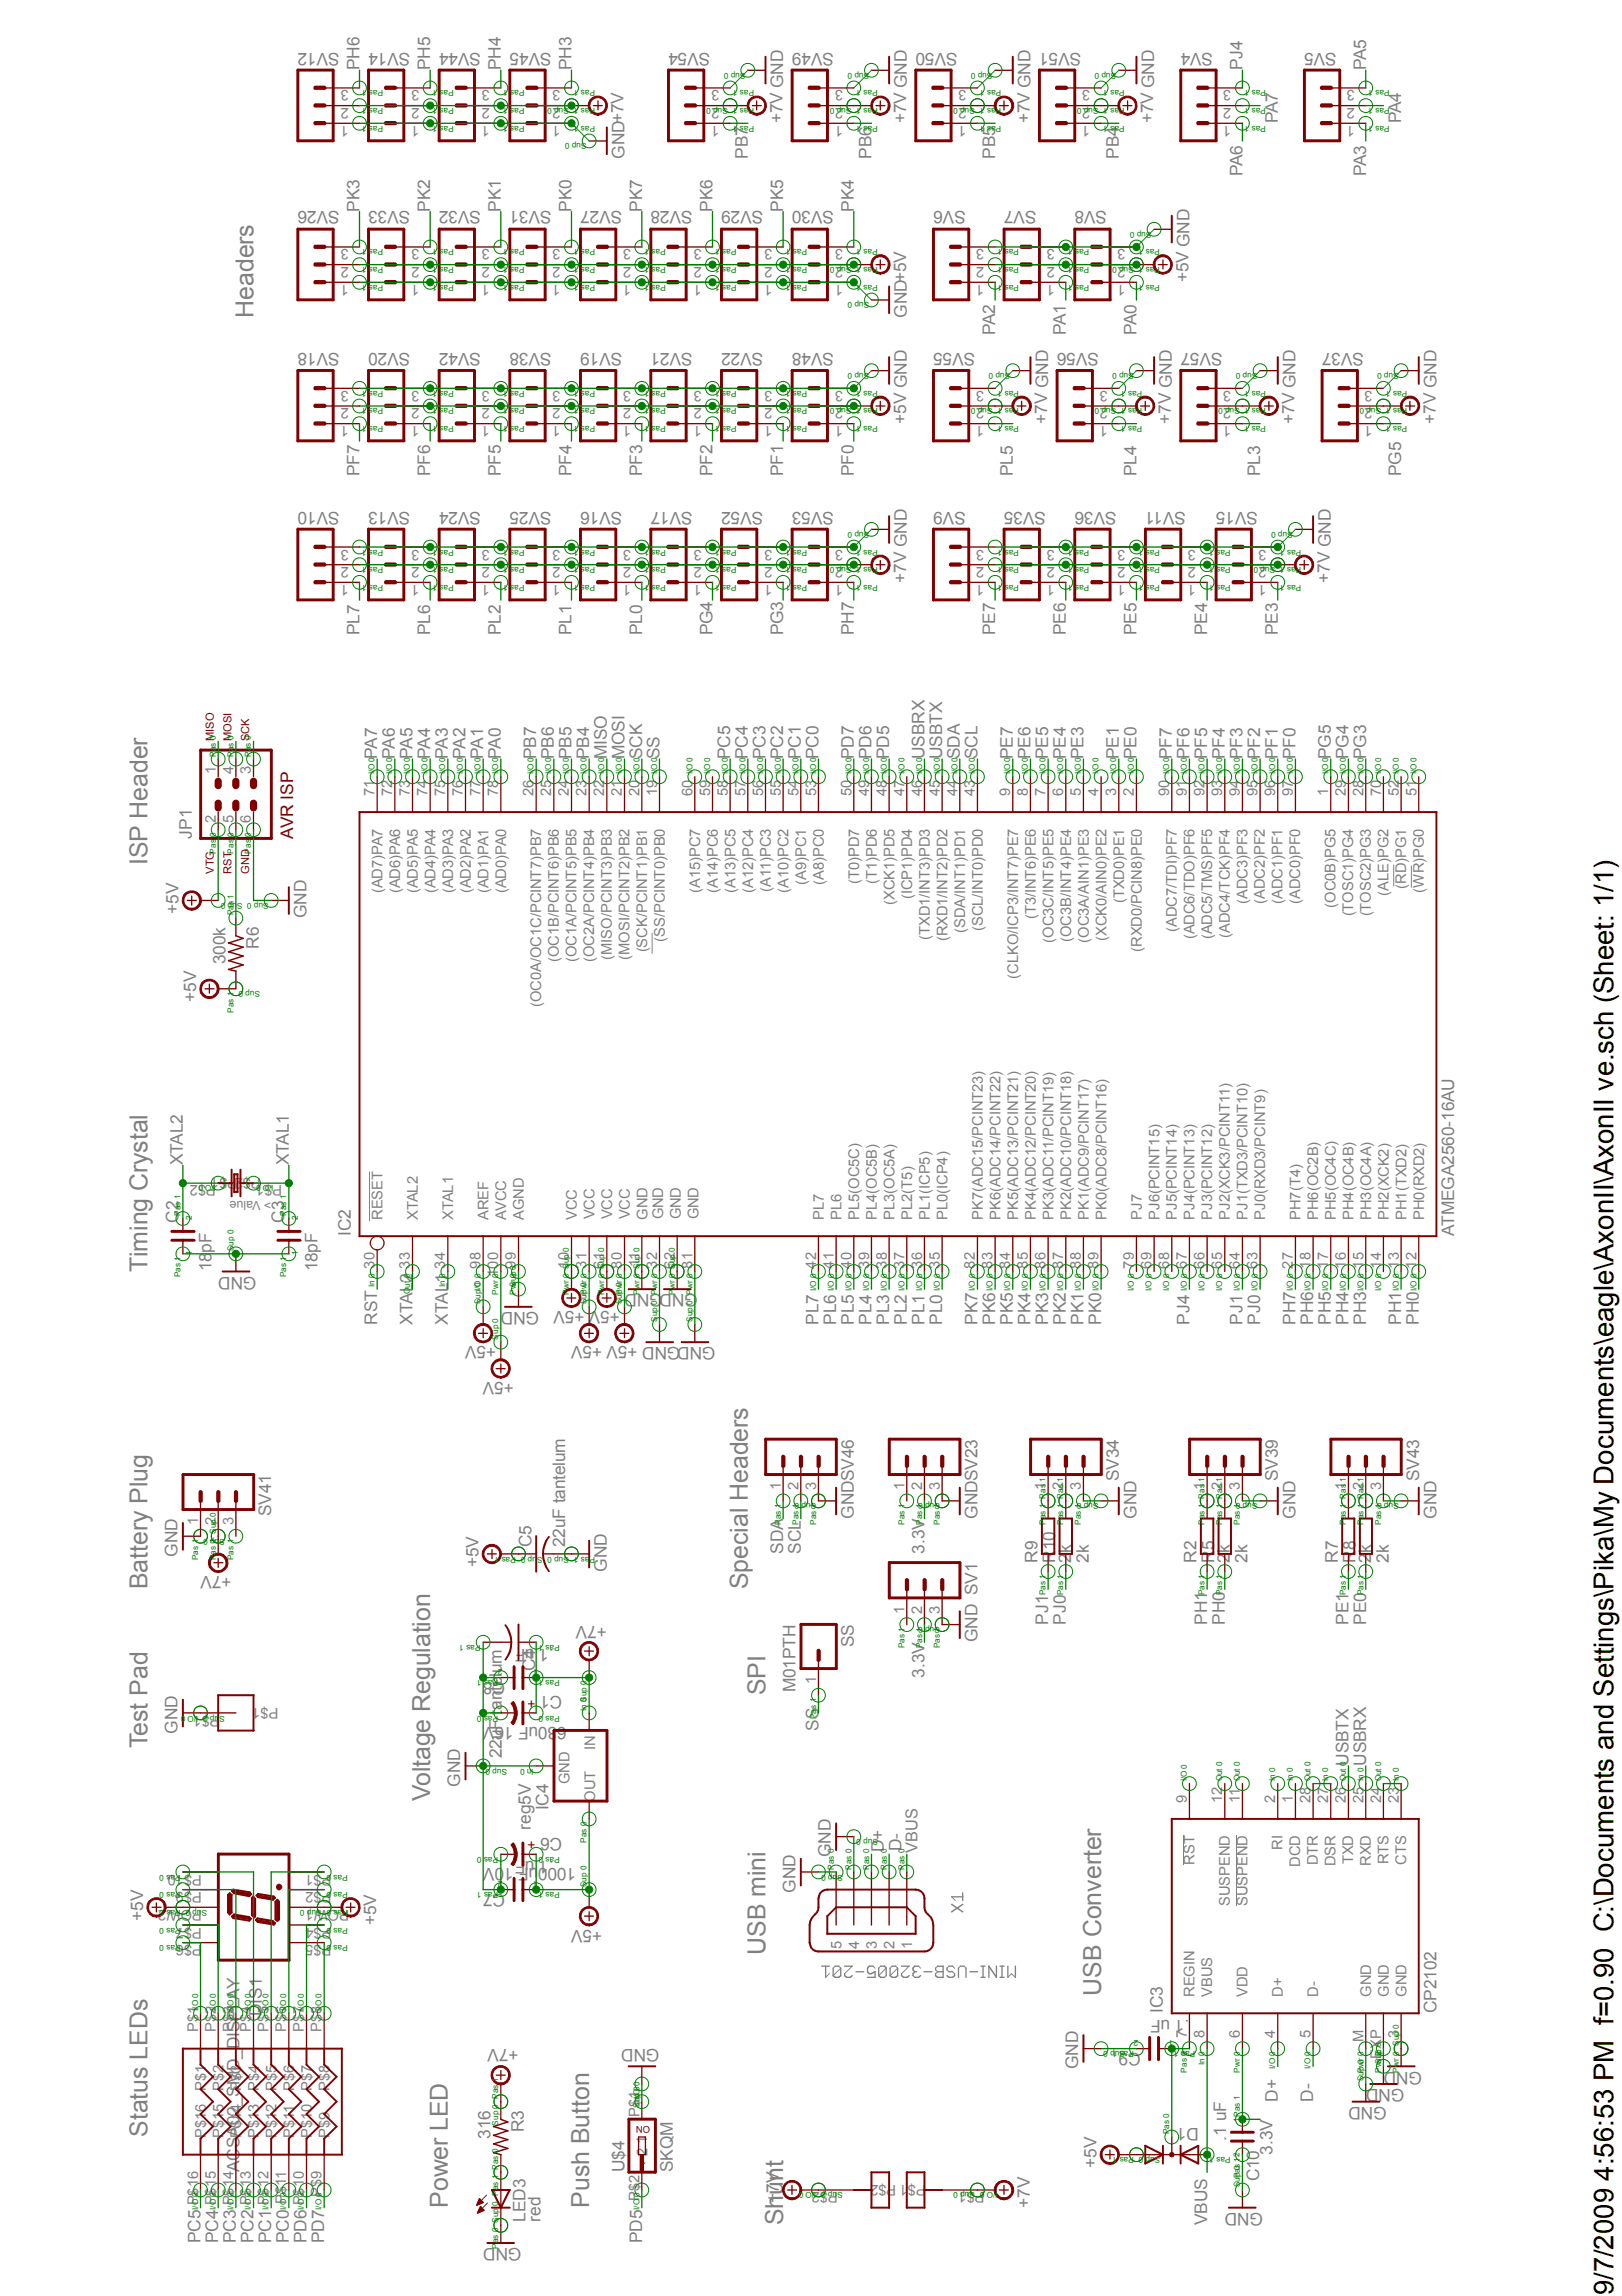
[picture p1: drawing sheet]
<svg xmlns="http://www.w3.org/2000/svg" width="210mm" height="297mm" viewBox="0 0 210 297" stroke-linecap="round" stroke-linejoin="round" font-family="sans-serif">
<defs><g id="words">
<text font-size="3.6" x="208.8" y="297" transform="rotate(-90 208.8 297)">9/7/2009 4:56:53 PM f=0.90 C:\Documents and Settings\Pika\My Documents\eagle\AxonII\AxonII ve.sch (Sheet: 1/1)</text>
<g font-size="3.2" fill="#808080">
<text x="32.8" y="41.1" transform="rotate(-90 32.8 41.1)">Headers</text>
<text x="19.1" y="111.9" transform="rotate(-90 19.1 111.9)">ISP Header</text>
<text x="19.1" y="164.5" transform="rotate(-90 19.1 164.5)">Timing Crystal</text>
<text x="19.1" y="205.6" transform="rotate(-90 19.1 205.6)">Battery Plug</text>
<text x="96.8" y="205.6" transform="rotate(-90 96.8 205.6)">Special Headers</text>
<text x="99.1" y="219.3" transform="rotate(-90 99.1 219.3)">SPI</text>
<text x="19.1" y="226.2" transform="rotate(-90 19.1 226.2)">Test Pad</text>
<text x="55.7" y="233" transform="rotate(-90 55.7 233)">Voltage Regulation</text>
<text x="99.1" y="252.9" transform="rotate(-90 99.1 252.9)">USB mini</text>
<text x="142.5" y="258.2" transform="rotate(-90 142.5 258.2)">USB Converter</text>
<text x="19.1" y="276.5" transform="rotate(-90 19.1 276.5)">Status LEDs</text>
<text x="58" y="285.6" transform="rotate(-90 58 285.6)">Power LED</text>
<text x="76.2" y="285.6" transform="rotate(-90 76.2 285.6)">Push Button</text>
<text x="101.3" y="287.9" transform="rotate(-90 101.3 287.9)">Shunt</text>
</g>
<g font-size="2.2" fill="#808080">
<text x="43.9" y="6.8" transform="rotate(-180 43.9 6.8)">SV12</text>
<text x="46.5" y="9.1" transform="rotate(-90 46.5 9.1)">PH6</text>
<text x="53.1" y="6.8" transform="rotate(-180 53.1 6.8)">SV14</text>
<text x="55.7" y="9.1" transform="rotate(-90 55.7 9.1)">PH5</text>
<text x="62.2" y="6.8" transform="rotate(-180 62.2 6.8)">SV44</text>
<text x="64.8" y="9.1" transform="rotate(-90 64.8 9.1)">PH4</text>
<text x="71.4" y="6.8" transform="rotate(-180 71.4 6.8)">SV45</text>
<text x="74" y="9.1" transform="rotate(-90 74 9.1)">PH3</text>
<text x="91.9" y="6.8" transform="rotate(-180 91.9 6.8)">SV54</text>
<text x="107.9" y="6.8" transform="rotate(-180 107.9 6.8)">SV49</text>
<text x="123.9" y="6.8" transform="rotate(-180 123.9 6.8)">SV50</text>
<text x="139.9" y="6.8" transform="rotate(-180 139.9 6.8)">SV51</text>
<text x="157" y="6.8" transform="rotate(-180 157 6.8)">SV4</text>
<text x="160.8" y="9.1" transform="rotate(-90 160.8 9.1)">PJ4</text>
<text x="173" y="6.8" transform="rotate(-180 173 6.8)">SV5</text>
<text x="176.8" y="9.1" transform="rotate(-90 176.8 9.1)">PA5</text>
<text x="101.3" y="15.9" transform="rotate(-90 101.3 15.9)">+7V GND</text>
<text x="117.3" y="15.9" transform="rotate(-90 117.3 15.9)">+7V GND</text>
<text x="133.3" y="15.9" transform="rotate(-90 133.3 15.9)">+7V GND</text>
<text x="149.2" y="15.9" transform="rotate(-90 149.2 15.9)">+7V GND</text>
<text x="165.4" y="15.9" transform="rotate(-90 165.4 15.9)">PA7</text>
<text x="181.3" y="15.9" transform="rotate(-90 181.3 15.9)">PA4</text>
<text x="80.8" y="20.5" transform="rotate(-90 80.8 20.5)">GND+7V</text>
<text x="96.8" y="20.5" transform="rotate(-90 96.8 20.5)">PB7</text>
<text x="112.8" y="20.5" transform="rotate(-90 112.8 20.5)">PB6</text>
<text x="128.8" y="20.5" transform="rotate(-90 128.8 20.5)">PB5</text>
<text x="144.8" y="20.5" transform="rotate(-90 144.8 20.5)">PB4</text>
<text x="160.8" y="22.8" transform="rotate(-90 160.8 22.8)">PA6</text>
<text x="176.8" y="22.8" transform="rotate(-90 176.8 22.8)">PA3</text>
<text x="43.9" y="27.3" transform="rotate(-180 43.9 27.3)">SV26</text>
<text x="46.5" y="27.4" transform="rotate(-90 46.5 27.4)">PK3</text>
<text x="53.1" y="27.3" transform="rotate(-180 53.1 27.3)">SV33</text>
<text x="55.7" y="27.4" transform="rotate(-90 55.7 27.4)">PK2</text>
<text x="62.2" y="27.3" transform="rotate(-180 62.2 27.3)">SV32</text>
<text x="64.8" y="27.4" transform="rotate(-90 64.8 27.4)">PK1</text>
<text x="71.4" y="27.3" transform="rotate(-180 71.4 27.3)">SV31</text>
<text x="74" y="27.4" transform="rotate(-90 74 27.4)">PK0</text>
<text x="80.5" y="27.3" transform="rotate(-180 80.5 27.3)">SV27</text>
<text x="83.1" y="27.4" transform="rotate(-90 83.1 27.4)">PK7</text>
<text x="89.6" y="27.3" transform="rotate(-180 89.6 27.3)">SV28</text>
<text x="92.2" y="27.4" transform="rotate(-90 92.2 27.4)">PK6</text>
<text x="98.8" y="27.3" transform="rotate(-180 98.8 27.3)">SV29</text>
<text x="101.3" y="27.4" transform="rotate(-90 101.3 27.4)">PK5</text>
<text x="107.9" y="27.3" transform="rotate(-180 107.9 27.3)">SV30</text>
<text x="110.5" y="27.4" transform="rotate(-90 110.5 27.4)">PK4</text>
<text x="125" y="27.3" transform="rotate(-180 125 27.3)">SV6</text>
<text x="134.1" y="27.3" transform="rotate(-180 134.1 27.3)">SV7</text>
<text x="143.3" y="27.3" transform="rotate(-180 143.3 27.3)">SV8</text>
<text x="117.3" y="41.1" transform="rotate(-90 117.3 41.1)">GND+5V</text>
<text x="153.8" y="36.5" transform="rotate(-90 153.8 36.5)">+5V GND</text>
<text x="43.9" y="45.6" transform="rotate(-180 43.9 45.6)">SV18</text>
<text x="53.1" y="45.6" transform="rotate(-180 53.1 45.6)">SV20</text>
<text x="62.2" y="45.6" transform="rotate(-180 62.2 45.6)">SV42</text>
<text x="71.4" y="45.6" transform="rotate(-180 71.4 45.6)">SV38</text>
<text x="80.5" y="45.6" transform="rotate(-180 80.5 45.6)">SV19</text>
<text x="89.6" y="45.6" transform="rotate(-180 89.6 45.6)">SV21</text>
<text x="98.8" y="45.6" transform="rotate(-180 98.8 45.6)">SV22</text>
<text x="107.9" y="45.6" transform="rotate(-180 107.9 45.6)">SV48</text>
<text x="126.2" y="45.6" transform="rotate(-180 126.2 45.6)">SV55</text>
<text x="128.8" y="43.4" transform="rotate(-90 128.8 43.4)">PA2</text>
<text x="137.9" y="43.4" transform="rotate(-90 137.9 43.4)">PA1</text>
<text x="142.2" y="45.6" transform="rotate(-180 142.2 45.6)">SV56</text>
<text x="147.1" y="43.4" transform="rotate(-90 147.1 43.4)">PA0</text>
<text x="158.2" y="45.6" transform="rotate(-180 158.2 45.6)">SV57</text>
<text x="176.5" y="45.6" transform="rotate(-180 176.5 45.6)">SV37</text>
<text x="117.3" y="54.8" transform="rotate(-90 117.3 54.8)">+5V GND</text>
<text x="135.5" y="54.8" transform="rotate(-90 135.5 54.8)">+7V GND</text>
<text x="151.5" y="54.8" transform="rotate(-90 151.5 54.8)">+7V GND</text>
<text x="167.5" y="54.8" transform="rotate(-90 167.5 54.8)">+7V GND</text>
<text x="185.8" y="54.8" transform="rotate(-90 185.8 54.8)">+7V GND</text>
<text x="46.5" y="61.6" transform="rotate(-90 46.5 61.6)">PF7</text>
<text x="55.7" y="61.6" transform="rotate(-90 55.7 61.6)">PF6</text>
<text x="64.8" y="61.6" transform="rotate(-90 64.8 61.6)">PF5</text>
<text x="74" y="61.6" transform="rotate(-90 74 61.6)">PF4</text>
<text x="83.1" y="61.6" transform="rotate(-90 83.1 61.6)">PF3</text>
<text x="92.2" y="61.6" transform="rotate(-90 92.2 61.6)">PF2</text>
<text x="101.3" y="61.6" transform="rotate(-90 101.3 61.6)">PF1</text>
<text x="110.5" y="61.6" transform="rotate(-90 110.5 61.6)">PF0</text>
<text x="131.1" y="61.6" transform="rotate(-90 131.1 61.6)">PL5</text>
<text x="147.1" y="61.6" transform="rotate(-90 147.1 61.6)">PL4</text>
<text x="163.1" y="61.6" transform="rotate(-90 163.1 61.6)">PL3</text>
<text x="181.3" y="61.6" transform="rotate(-90 181.3 61.6)">PG5</text>
<text x="43.9" y="66.2" transform="rotate(-180 43.9 66.2)">SV10</text>
<text x="53.1" y="66.2" transform="rotate(-180 53.1 66.2)">SV13</text>
<text x="62.2" y="66.2" transform="rotate(-180 62.2 66.2)">SV24</text>
<text x="71.4" y="66.2" transform="rotate(-180 71.4 66.2)">SV25</text>
<text x="80.5" y="66.2" transform="rotate(-180 80.5 66.2)">SV16</text>
<text x="89.6" y="66.2" transform="rotate(-180 89.6 66.2)">SV17</text>
<text x="98.8" y="66.2" transform="rotate(-180 98.8 66.2)">SV52</text>
<text x="107.9" y="66.2" transform="rotate(-180 107.9 66.2)">SV53</text>
<text x="125" y="66.2" transform="rotate(-180 125 66.2)">SV9</text>
<text x="135.3" y="66.2" transform="rotate(-180 135.3 66.2)">SV35</text>
<text x="144.5" y="66.2" transform="rotate(-180 144.5 66.2)">SV36</text>
<text x="153.5" y="66.2" transform="rotate(-180 153.5 66.2)">SV11</text>
<text x="162.8" y="66.2" transform="rotate(-180 162.8 66.2)">SV15</text>
<text x="117.3" y="75.4" transform="rotate(-90 117.3 75.4)">+7V GND</text>
<text x="172.1" y="75.4" transform="rotate(-90 172.1 75.4)">+7V GND</text>
<text x="46.5" y="82.2" transform="rotate(-90 46.5 82.2)">PL7</text>
<text x="55.7" y="82.2" transform="rotate(-90 55.7 82.2)">PL6</text>
<text x="64.8" y="82.2" transform="rotate(-90 64.8 82.2)">PL2</text>
<text x="74" y="82.2" transform="rotate(-90 74 82.2)">PL1</text>
<text x="83.1" y="82.2" transform="rotate(-90 83.1 82.2)">PL0</text>
<text x="92.2" y="82.2" transform="rotate(-90 92.2 82.2)">PG4</text>
<text x="101.3" y="82.2" transform="rotate(-90 101.3 82.2)">PG3</text>
<text x="110.5" y="82.2" transform="rotate(-90 110.5 82.2)">PH7</text>
<text x="128.8" y="82.2" transform="rotate(-90 128.8 82.2)">PE7</text>
<text x="137.9" y="82.2" transform="rotate(-90 137.9 82.2)">PE6</text>
<text x="147.1" y="82.2" transform="rotate(-90 147.1 82.2)">PE5</text>
<text x="156.2" y="82.2" transform="rotate(-90 156.2 82.2)">PE4</text>
<text x="165.4" y="82.2" transform="rotate(-90 165.4 82.2)">PE3</text>
<text x="48.8" y="98.2" transform="rotate(-90 48.8 98.2)">PA7</text>
<text x="51.1" y="98.2" transform="rotate(-90 51.1 98.2)">PA6</text>
<text x="53.4" y="98.2" transform="rotate(-90 53.4 98.2)">PA5</text>
<text x="55.7" y="98.2" transform="rotate(-90 55.7 98.2)">PA4</text>
<text x="58" y="98.2" transform="rotate(-90 58 98.2)">PA3</text>
<text x="60.2" y="98.2" transform="rotate(-90 60.2 98.2)">PA2</text>
<text x="62.5" y="98.2" transform="rotate(-90 62.5 98.2)">PA1</text>
<text x="64.8" y="98.2" transform="rotate(-90 64.8 98.2)">PA0</text>
<text x="69.4" y="98.2" transform="rotate(-90 69.4 98.2)">PB7</text>
<text x="71.7" y="98.2" transform="rotate(-90 71.7 98.2)">PB6</text>
<text x="74" y="98.2" transform="rotate(-90 74 98.2)">PB5</text>
<text x="76.2" y="98.2" transform="rotate(-90 76.2 98.2)">PB4</text>
<text x="78.5" y="98.2" transform="rotate(-90 78.5 98.2)">MISO</text>
<text x="80.8" y="98.2" transform="rotate(-90 80.8 98.2)">MOSI</text>
<text x="83.1" y="98.2" transform="rotate(-90 83.1 98.2)">SCK</text>
<text x="85.3" y="98.2" transform="rotate(-90 85.3 98.2)">SS</text>
<text x="94.5" y="98.2" transform="rotate(-90 94.5 98.2)">PC5</text>
<text x="96.8" y="98.2" transform="rotate(-90 96.8 98.2)">PC4</text>
<text x="99.1" y="98.2" transform="rotate(-90 99.1 98.2)">PC3</text>
<text x="101.3" y="98.2" transform="rotate(-90 101.3 98.2)">PC2</text>
<text x="103.6" y="98.2" transform="rotate(-90 103.6 98.2)">PC1</text>
<text x="105.9" y="98.2" transform="rotate(-90 105.9 98.2)">PC0</text>
<text x="110.5" y="98.2" transform="rotate(-90 110.5 98.2)">PD7</text>
<text x="112.8" y="98.2" transform="rotate(-90 112.8 98.2)">PD6</text>
<text x="115.1" y="98.2" transform="rotate(-90 115.1 98.2)">PD5</text>
<text x="119.6" y="98.2" transform="rotate(-90 119.6 98.2)">USBRX</text>
<text x="121.9" y="98.2" transform="rotate(-90 121.9 98.2)">USBTX</text>
<text x="124.2" y="98.2" transform="rotate(-90 124.2 98.2)">SDA</text>
<text x="126.5" y="98.2" transform="rotate(-90 126.5 98.2)">SCL</text>
<text x="131.1" y="98.2" transform="rotate(-90 131.1 98.2)">PE7</text>
<text x="133.3" y="98.2" transform="rotate(-90 133.3 98.2)">PE6</text>
<text x="135.6" y="98.2" transform="rotate(-90 135.6 98.2)">PE5</text>
<text x="137.9" y="98.2" transform="rotate(-90 137.9 98.2)">PE4</text>
<text x="140.2" y="98.2" transform="rotate(-90 140.2 98.2)">PE3</text>
<text x="144.8" y="98.2" transform="rotate(-90 144.8 98.2)">PE1</text>
<text x="147.1" y="98.2" transform="rotate(-90 147.1 98.2)">PE0</text>
<text x="151.6" y="98.2" transform="rotate(-90 151.6 98.2)">PF7</text>
<text x="153.9" y="98.2" transform="rotate(-90 153.9 98.2)">PF6</text>
<text x="156.2" y="98.2" transform="rotate(-90 156.2 98.2)">PF5</text>
<text x="158.5" y="98.2" transform="rotate(-90 158.5 98.2)">PF4</text>
<text x="160.8" y="98.2" transform="rotate(-90 160.8 98.2)">PF3</text>
<text x="163.1" y="98.2" transform="rotate(-90 163.1 98.2)">PF2</text>
<text x="165.4" y="98.2" transform="rotate(-90 165.4 98.2)">PF1</text>
<text x="167.6" y="98.2" transform="rotate(-90 167.6 98.2)">PF0</text>
<text x="172.2" y="98.2" transform="rotate(-90 172.2 98.2)">PG5</text>
<text x="174.5" y="98.2" transform="rotate(-90 174.5 98.2)">PG4</text>
<text x="176.8" y="98.2" transform="rotate(-90 176.8 98.2)">PG3</text>
<text x="24.8" y="108.5" transform="rotate(-90 24.8 108.5)">JP1</text>
<text x="23.1" y="118.2" transform="rotate(-90 23.1 118.2)">+5V</text>
<text x="39.7" y="118.8" transform="rotate(-90 39.7 118.8)">GND</text>
<text x="29.2" y="124.7" transform="rotate(-90 29.2 124.7)">300k</text>
<text x="33.5" y="122.8" transform="rotate(-90 33.5 122.8)">R6</text>
<text x="25.4" y="129.6" transform="rotate(-90 25.4 129.6)">+5V</text>
<text x="23.7" y="150.8" transform="rotate(-90 23.7 150.8)">XTAL2</text>
<text x="37.4" y="150.8" transform="rotate(-90 37.4 150.8)">XTAL1</text>
<text x="23.1" y="158.2" transform="rotate(-90 23.1 158.2)">C2</text>
<text x="36.8" y="158.2" transform="rotate(-90 36.8 158.2)">C3</text>
<text x="45.4" y="159.9" transform="rotate(-90 45.4 159.9)">IC2</text>
<text x="188.2" y="159.9" transform="rotate(-90 188.2 159.9)">ATMEGA2560-16AU</text>
<text x="27.4" y="164.5" transform="rotate(-90 27.4 164.5)">18pF</text>
<text x="33.2" y="165.2" transform="rotate(-180 33.2 165.2)">GND</text>
<text x="41.1" y="164.5" transform="rotate(-90 41.1 164.5)">18pF</text>
<text x="90.3" y="167.5" transform="rotate(-180 90.3 167.5)">GNDGND</text>
<text x="48.8" y="171.4" transform="rotate(-90 48.8 171.4)">RST</text>
<text x="53.4" y="171.4" transform="rotate(-90 53.4 171.4)">XTAL2</text>
<text x="58" y="171.4" transform="rotate(-90 58 171.4)">XTAL1</text>
<text x="69.8" y="169.7" transform="rotate(-180 69.8 169.7)">GND</text>
<text x="80.2" y="169.6" transform="rotate(-180 80.2 169.6)">+5V +5V</text>
<text x="105.9" y="171.4" transform="rotate(-90 105.9 171.4)">PL7</text>
<text x="108.2" y="171.4" transform="rotate(-90 108.2 171.4)">PL6</text>
<text x="110.5" y="171.4" transform="rotate(-90 110.5 171.4)">PL5</text>
<text x="112.8" y="171.4" transform="rotate(-90 112.8 171.4)">PL4</text>
<text x="115.1" y="171.4" transform="rotate(-90 115.1 171.4)">PL3</text>
<text x="117.3" y="171.4" transform="rotate(-90 117.3 171.4)">PL2</text>
<text x="119.6" y="171.4" transform="rotate(-90 119.6 171.4)">PL1</text>
<text x="121.9" y="171.4" transform="rotate(-90 121.9 171.4)">PL0</text>
<text x="126.5" y="171.4" transform="rotate(-90 126.5 171.4)">PK7</text>
<text x="128.8" y="171.4" transform="rotate(-90 128.8 171.4)">PK6</text>
<text x="131.1" y="171.4" transform="rotate(-90 131.1 171.4)">PK5</text>
<text x="133.3" y="171.4" transform="rotate(-90 133.3 171.4)">PK4</text>
<text x="135.6" y="171.4" transform="rotate(-90 135.6 171.4)">PK3</text>
<text x="137.9" y="171.4" transform="rotate(-90 137.9 171.4)">PK2</text>
<text x="140.2" y="171.4" transform="rotate(-90 140.2 171.4)">PK1</text>
<text x="142.5" y="171.4" transform="rotate(-90 142.5 171.4)">PK0</text>
<text x="153.9" y="171.4" transform="rotate(-90 153.9 171.4)">PJ4</text>
<text x="160.8" y="171.4" transform="rotate(-90 160.8 171.4)">PJ1</text>
<text x="163.1" y="171.4" transform="rotate(-90 163.1 171.4)">PJ0</text>
<text x="167.6" y="171.4" transform="rotate(-90 167.6 171.4)">PH7</text>
<text x="169.9" y="171.4" transform="rotate(-90 169.9 171.4)">PH6</text>
<text x="172.2" y="171.4" transform="rotate(-90 172.2 171.4)">PH5</text>
<text x="174.5" y="171.4" transform="rotate(-90 174.5 171.4)">PH4</text>
<text x="176.8" y="171.4" transform="rotate(-90 176.8 171.4)">PH3</text>
<text x="181.3" y="171.4" transform="rotate(-90 181.3 171.4)">PH1</text>
<text x="183.6" y="171.4" transform="rotate(-90 183.6 171.4)">PH0</text>
<text x="64.2" y="174.2" transform="rotate(-180 64.2 174.2)">+5V</text>
<text x="66.5" y="178.8" transform="rotate(-180 66.5 178.8)">+5V</text>
<text x="92.6" y="174.3" transform="rotate(-180 92.6 174.3)">GNDGND +5V +5V</text>
<text x="144.8" y="191.6" transform="rotate(-90 144.8 191.6)">SV34</text>
<text x="165.4" y="191.6" transform="rotate(-90 165.4 191.6)">SV39</text>
<text x="183.6" y="191.6" transform="rotate(-90 183.6 191.6)">SV43</text>
<text x="35.1" y="196.2" transform="rotate(-90 35.1 196.2)">SV41</text>
<text x="110.5" y="196.5" transform="rotate(-90 110.5 196.5)">GNDSV46</text>
<text x="126.5" y="196.5" transform="rotate(-90 126.5 196.5)">GNDSV23</text>
<text x="147.1" y="196.5" transform="rotate(-90 147.1 196.5)">GND</text>
<text x="167.6" y="196.5" transform="rotate(-90 167.6 196.5)">GND</text>
<text x="185.9" y="196.5" transform="rotate(-90 185.9 196.5)">GND</text>
<text x="23" y="201.4" transform="rotate(-90 23 201.4)">GND</text>
<text x="30" y="203.9" transform="rotate(-180 30 203.9)">+7V</text>
<text x="61.9" y="202.8" transform="rotate(-90 61.9 202.8)">+5V</text>
<text x="68.8" y="200.1" transform="rotate(-90 68.8 200.1)">C5</text>
<text x="73.2" y="200.1" transform="rotate(-90 73.2 200.1)">22uF tantelum</text>
<text x="78.5" y="203.3" transform="rotate(-90 78.5 203.3)">GND</text>
<text x="101.3" y="201" transform="rotate(-90 101.3 201)">SDA</text>
<text x="103.6" y="201" transform="rotate(-90 103.6 201)">SCL</text>
<text x="119.6" y="201" transform="rotate(-90 119.6 201)">3.3V</text>
<text x="134.3" y="202.2" transform="rotate(-90 134.3 202.2)">R9</text>
<text x="136.6" y="202.2" transform="rotate(-90 136.6 202.2)">R10</text>
<text x="138.6" y="202.2" transform="rotate(-90 138.6 202.2)">2k</text>
<text x="140.9" y="202.2" transform="rotate(-90 140.9 202.2)">2k</text>
<text x="154.9" y="202.2" transform="rotate(-90 154.9 202.2)">R2</text>
<text x="157.1" y="202.2" transform="rotate(-90 157.1 202.2)">R5</text>
<text x="159.2" y="202.2" transform="rotate(-90 159.2 202.2)">2k</text>
<text x="161.5" y="202.2" transform="rotate(-90 161.5 202.2)">2k</text>
<text x="173.1" y="202.2" transform="rotate(-90 173.1 202.2)">R7</text>
<text x="175.4" y="202.2" transform="rotate(-90 175.4 202.2)">R8</text>
<text x="177.5" y="202.2" transform="rotate(-90 177.5 202.2)">2k</text>
<text x="179.7" y="202.2" transform="rotate(-90 179.7 202.2)">2k</text>
<text x="71.7" y="213.3" transform="rotate(-180 71.7 213.3)">.1 uF</text>
<text x="78.5" y="210.3" transform="rotate(-180 78.5 210.3)">+7V</text>
<text x="110.5" y="213.1" transform="rotate(-90 110.5 213.1)">SS</text>
<text x="126.5" y="212.5" transform="rotate(-90 126.5 212.5)">GND SV1</text>
<text x="135.6" y="210.2" transform="rotate(-90 135.6 210.2)">PJ1</text>
<text x="137.9" y="210.2" transform="rotate(-90 137.9 210.2)">PJ0</text>
<text x="156.2" y="210.2" transform="rotate(-90 156.2 210.2)">PH1</text>
<text x="158.5" y="210.2" transform="rotate(-90 158.5 210.2)">PH0</text>
<text x="174.5" y="210.2" transform="rotate(-90 174.5 210.2)">PE1</text>
<text x="176.8" y="210.2" transform="rotate(-90 176.8 210.2)">PE0</text>
<text x="65.4" y="217.6" transform="rotate(-180 65.4 217.6)">C8</text>
<text x="69.3" y="216.2" transform="rotate(-90 69.3 216.2)">C4</text>
<text x="72.8" y="219.4" transform="rotate(-180 72.8 219.4)">C1</text>
<text x="103" y="218.9" transform="rotate(-90 103 218.9)">M01PTH</text>
<text x="119.6" y="217" transform="rotate(-90 119.6 217)">3.3V</text>
<text x="23" y="224.3" transform="rotate(-90 23 224.3)">GND</text>
<text x="64.9" y="227.5" transform="rotate(-90 64.9 227.5)">22uF tantelum</text>
<text x="73.3" y="223.4" transform="rotate(-180 73.3 223.4)">680uF 16V</text>
<text x="105.9" y="223.9" transform="rotate(-90 105.9 223.9)">SS</text>
<text x="59.6" y="231.1" transform="rotate(-90 59.6 231.1)">GND</text>
<text x="174.5" y="228.5" transform="rotate(-90 174.5 228.5)">USBTX</text>
<text x="176.8" y="228.5" transform="rotate(-90 176.8 228.5)">USBRX</text>
<text x="68.7" y="236.7" transform="rotate(-90 68.7 236.7)">reg5V</text>
<text x="71" y="234.2" transform="rotate(-90 71 234.2)">IC4</text>
<text x="72.8" y="237.7" transform="rotate(-180 72.8 237.7)">C6</text>
<text x="114.4" y="239.6" transform="rotate(-90 114.4 239.6)">D+</text>
<text x="116.7" y="239.5" transform="rotate(-90 116.7 239.5)">D-</text>
<text x="65.4" y="245.1" transform="rotate(-180 65.4 245.1)">C7</text>
<text x="71.7" y="240.7" transform="rotate(-180 71.7 240.7)">.1 uF</text>
<text x="74.5" y="241.7" transform="rotate(-180 74.5 241.7)">1000uF 10V</text>
<text x="103" y="244.8" transform="rotate(-90 103 244.8)">GND</text>
<text x="107.5" y="240.3" transform="rotate(-90 107.5 240.3)">GND</text>
<text x="18.5" y="248.5" transform="rotate(-90 18.5 248.5)">+5V</text>
<text x="48.7" y="249.1" transform="rotate(-90 48.7 249.1)">+5V</text>
<text x="77.9" y="249.6" transform="rotate(-180 77.9 249.6)">+5V</text>
<text x="33.9" y="260.8" transform="rotate(-90 33.9 260.8)">DIS1</text>
<text x="150.5" y="260.5" transform="rotate(-90 150.5 260.5)">IC3</text>
<text x="153.9" y="261.3" transform="rotate(-180 153.9 261.3)">.1 uF</text>
<text x="185.9" y="260.5" transform="rotate(-90 185.9 260.5)">CP2102</text>
<text x="67.1" y="265.1" transform="rotate(-180 67.1 265.1)">+7V</text>
<text x="85.3" y="265" transform="rotate(-180 85.3 265)">GND</text>
<text x="139.5" y="267.7" transform="rotate(-90 139.5 267.7)">GND</text>
<text x="147.6" y="265.6" transform="rotate(-180 147.6 265.6)">C9</text>
<text x="184" y="268" transform="rotate(-180 184 268)">GND</text>
<text x="67.8" y="275.9" transform="rotate(-90 67.8 275.9)">R3</text>
<text x="155.2" y="275.3" transform="rotate(-180 155.2 275.3)">D1</text>
<text x="165.4" y="271.9" transform="rotate(-90 165.4 271.9)">D+</text>
<text x="169.9" y="271.9" transform="rotate(-90 169.9 271.9)">D-</text>
<text x="179.5" y="272.6" transform="rotate(-180 179.5 272.6)">GND</text>
<text x="181.7" y="270.3" transform="rotate(-180 181.7 270.3)">GND</text>
<text x="31" y="281" transform="rotate(-90 31 281)">ACSA02_SMD_DISPLAY</text>
<text x="63.5" y="276.7" transform="rotate(-90 63.5 276.7)">316</text>
<text x="80.8" y="281" transform="rotate(-90 80.8 281)">U$4</text>
<text x="87.1" y="281" transform="rotate(-90 87.1 281)">SKQM</text>
<text x="141.9" y="280.4" transform="rotate(-90 141.9 280.4)">+5V</text>
<text x="158.7" y="276.9" transform="rotate(-90 158.7 276.9)">.1 uF</text>
<text x="164.7" y="278.8" transform="rotate(-90 164.7 278.8)">3.3V</text>
<text x="68" y="287.4" transform="rotate(-90 68 287.4)">LED3</text>
<text x="69.9" y="287.4" transform="rotate(-90 69.9 287.4)">red</text>
<text x="100.8" y="285" transform="rotate(-90 100.8 285)">+7V</text>
<text x="133.3" y="285.6" transform="rotate(-90 133.3 285.6)">+7V</text>
<text x="156.2" y="287.9" transform="rotate(-90 156.2 287.9)">VBUS</text>
<text x="162.9" y="282.2" transform="rotate(-90 162.9 282.2)">C10</text>
<text x="163.4" y="286.3" transform="rotate(-180 163.4 286.3)">GND</text>
<text x="26" y="290.2" transform="rotate(-90 26 290.2)">PC5</text>
<text x="28.2" y="290.2" transform="rotate(-90 28.2 290.2)">PC4</text>
<text x="30.5" y="290.2" transform="rotate(-90 30.5 290.2)">PC3</text>
<text x="32.8" y="290.2" transform="rotate(-90 32.8 290.2)">PC2</text>
<text x="35.1" y="290.2" transform="rotate(-90 35.1 290.2)">PC1</text>
<text x="37.4" y="290.2" transform="rotate(-90 37.4 290.2)">PC0</text>
<text x="39.7" y="290.2" transform="rotate(-90 39.7 290.2)">PD6</text>
<text x="42" y="290.2" transform="rotate(-90 42 290.2)">PD7</text>
<text x="67.5" y="290.9" transform="rotate(-180 67.5 290.9)">GND</text>
<text x="83.1" y="290.2" transform="rotate(-90 83.1 290.2)">PD5</text>
</g>
<text font-size="2.2" fill="#800000" x="37.9" y="108.5" transform="rotate(-90 37.9 108.5)">AVR ISP</text>
<text font-size="2.1" fill="#808080" x="118.7" y="239.7" transform="rotate(-90 118.7 239.7)">VBUS</text>
<g font-size="1.9" fill="#808080">
<text x="45.1" y="11.7" transform="rotate(-180 45.1 11.7)">3</text>
<text x="54.3" y="11.7" transform="rotate(-180 54.3 11.7)">3</text>
<text x="63.4" y="11.7" transform="rotate(-180 63.4 11.7)">3</text>
<text x="72.5" y="11.7" transform="rotate(-180 72.5 11.7)">3</text>
<text x="93.1" y="11.7" transform="rotate(-180 93.1 11.7)">3</text>
<text x="109.1" y="11.7" transform="rotate(-180 109.1 11.7)">3</text>
<text x="125.1" y="11.7" transform="rotate(-180 125.1 11.7)">3</text>
<text x="141.1" y="11.7" transform="rotate(-180 141.1 11.7)">3</text>
<text x="159.3" y="11.7" transform="rotate(-180 159.3 11.7)">3</text>
<text x="175.3" y="11.7" transform="rotate(-180 175.3 11.7)">3</text>
<text x="45.1" y="16.2" transform="rotate(-180 45.1 16.2)">1</text>
<text x="45.1" y="14" transform="rotate(-180 45.1 14)">2</text>
<text x="54.3" y="16.2" transform="rotate(-180 54.3 16.2)">1</text>
<text x="54.3" y="14" transform="rotate(-180 54.3 14)">2</text>
<text x="63.4" y="16.2" transform="rotate(-180 63.4 16.2)">1</text>
<text x="63.4" y="14" transform="rotate(-180 63.4 14)">2</text>
<text x="72.5" y="16.2" transform="rotate(-180 72.5 16.2)">1</text>
<text x="72.5" y="14" transform="rotate(-180 72.5 14)">2</text>
<text x="93.1" y="16.2" transform="rotate(-180 93.1 16.2)">1</text>
<text x="93.1" y="14" transform="rotate(-180 93.1 14)">2</text>
<text x="109.1" y="16.2" transform="rotate(-180 109.1 16.2)">1</text>
<text x="109.1" y="14" transform="rotate(-180 109.1 14)">2</text>
<text x="125.1" y="16.2" transform="rotate(-180 125.1 16.2)">1</text>
<text x="125.1" y="14" transform="rotate(-180 125.1 14)">2</text>
<text x="141.1" y="16.2" transform="rotate(-180 141.1 16.2)">1</text>
<text x="141.1" y="14" transform="rotate(-180 141.1 14)">2</text>
<text x="159.3" y="16.2" transform="rotate(-180 159.3 16.2)">1</text>
<text x="159.3" y="14" transform="rotate(-180 159.3 14)">2</text>
<text x="175.3" y="16.2" transform="rotate(-180 175.3 16.2)">1</text>
<text x="175.3" y="14" transform="rotate(-180 175.3 14)">2</text>
<text x="45.1" y="34.5" transform="rotate(-180 45.1 34.5)">2</text>
<text x="45.1" y="32.2" transform="rotate(-180 45.1 32.2)">3</text>
<text x="54.3" y="34.5" transform="rotate(-180 54.3 34.5)">2</text>
<text x="54.3" y="32.2" transform="rotate(-180 54.3 32.2)">3</text>
<text x="63.4" y="34.5" transform="rotate(-180 63.4 34.5)">2</text>
<text x="63.4" y="32.2" transform="rotate(-180 63.4 32.2)">3</text>
<text x="72.5" y="34.5" transform="rotate(-180 72.5 34.5)">2</text>
<text x="72.5" y="32.2" transform="rotate(-180 72.5 32.2)">3</text>
<text x="81.7" y="34.5" transform="rotate(-180 81.7 34.5)">2</text>
<text x="81.7" y="32.2" transform="rotate(-180 81.7 32.2)">3</text>
<text x="90.8" y="34.5" transform="rotate(-180 90.8 34.5)">2</text>
<text x="90.8" y="32.2" transform="rotate(-180 90.8 32.2)">3</text>
<text x="99.9" y="34.5" transform="rotate(-180 99.9 34.5)">2</text>
<text x="99.9" y="32.2" transform="rotate(-180 99.9 32.2)">3</text>
<text x="109.1" y="34.5" transform="rotate(-180 109.1 34.5)">2</text>
<text x="109.1" y="32.2" transform="rotate(-180 109.1 32.2)">3</text>
<text x="127.4" y="34.5" transform="rotate(-180 127.4 34.5)">2</text>
<text x="127.4" y="32.2" transform="rotate(-180 127.4 32.2)">3</text>
<text x="136.5" y="34.5" transform="rotate(-180 136.5 34.5)">2</text>
<text x="136.5" y="32.2" transform="rotate(-180 136.5 32.2)">3</text>
<text x="145.7" y="34.5" transform="rotate(-180 145.7 34.5)">2</text>
<text x="145.7" y="32.2" transform="rotate(-180 145.7 32.2)">3</text>
<text x="45.1" y="36.8" transform="rotate(-180 45.1 36.8)">1</text>
<text x="54.3" y="36.8" transform="rotate(-180 54.3 36.8)">1</text>
<text x="63.4" y="36.8" transform="rotate(-180 63.4 36.8)">1</text>
<text x="72.5" y="36.8" transform="rotate(-180 72.5 36.8)">1</text>
<text x="81.7" y="36.8" transform="rotate(-180 81.7 36.8)">1</text>
<text x="90.8" y="36.8" transform="rotate(-180 90.8 36.8)">1</text>
<text x="99.9" y="36.8" transform="rotate(-180 99.9 36.8)">1</text>
<text x="109.1" y="36.8" transform="rotate(-180 109.1 36.8)">1</text>
<text x="127.4" y="36.8" transform="rotate(-180 127.4 36.8)">1</text>
<text x="136.5" y="36.8" transform="rotate(-180 136.5 36.8)">1</text>
<text x="145.7" y="36.8" transform="rotate(-180 145.7 36.8)">1</text>
<text x="45.1" y="52.8" transform="rotate(-180 45.1 52.8)">2</text>
<text x="45.1" y="50.5" transform="rotate(-180 45.1 50.5)">3</text>
<text x="54.3" y="52.8" transform="rotate(-180 54.3 52.8)">2</text>
<text x="54.3" y="50.5" transform="rotate(-180 54.3 50.5)">3</text>
<text x="63.4" y="52.8" transform="rotate(-180 63.4 52.8)">2</text>
<text x="63.4" y="50.5" transform="rotate(-180 63.4 50.5)">3</text>
<text x="72.5" y="52.8" transform="rotate(-180 72.5 52.8)">2</text>
<text x="72.5" y="50.5" transform="rotate(-180 72.5 50.5)">3</text>
<text x="81.7" y="52.8" transform="rotate(-180 81.7 52.8)">2</text>
<text x="81.7" y="50.5" transform="rotate(-180 81.7 50.5)">3</text>
<text x="90.8" y="52.8" transform="rotate(-180 90.8 52.8)">2</text>
<text x="90.8" y="50.5" transform="rotate(-180 90.8 50.5)">3</text>
<text x="99.9" y="52.8" transform="rotate(-180 99.9 52.8)">2</text>
<text x="99.9" y="50.5" transform="rotate(-180 99.9 50.5)">3</text>
<text x="109.1" y="52.8" transform="rotate(-180 109.1 52.8)">2</text>
<text x="109.1" y="50.5" transform="rotate(-180 109.1 50.5)">3</text>
<text x="127.4" y="52.8" transform="rotate(-180 127.4 52.8)">2</text>
<text x="127.4" y="50.5" transform="rotate(-180 127.4 50.5)">3</text>
<text x="143.4" y="52.8" transform="rotate(-180 143.4 52.8)">2</text>
<text x="143.4" y="50.5" transform="rotate(-180 143.4 50.5)">3</text>
<text x="159.3" y="52.8" transform="rotate(-180 159.3 52.8)">2</text>
<text x="159.3" y="50.5" transform="rotate(-180 159.3 50.5)">3</text>
<text x="177.6" y="52.8" transform="rotate(-180 177.6 52.8)">2</text>
<text x="177.6" y="50.5" transform="rotate(-180 177.6 50.5)">3</text>
<text x="45.1" y="55.1" transform="rotate(-180 45.1 55.1)">1</text>
<text x="54.3" y="55.1" transform="rotate(-180 54.3 55.1)">1</text>
<text x="63.4" y="55.1" transform="rotate(-180 63.4 55.1)">1</text>
<text x="72.5" y="55.1" transform="rotate(-180 72.5 55.1)">1</text>
<text x="81.7" y="55.1" transform="rotate(-180 81.7 55.1)">1</text>
<text x="90.8" y="55.1" transform="rotate(-180 90.8 55.1)">1</text>
<text x="99.9" y="55.1" transform="rotate(-180 99.9 55.1)">1</text>
<text x="109.1" y="55.1" transform="rotate(-180 109.1 55.1)">1</text>
<text x="127.4" y="55.1" transform="rotate(-180 127.4 55.1)">1</text>
<text x="143.4" y="55.1" transform="rotate(-180 143.4 55.1)">1</text>
<text x="159.3" y="55.1" transform="rotate(-180 159.3 55.1)">1</text>
<text x="177.6" y="55.1" transform="rotate(-180 177.6 55.1)">1</text>
<text x="45.1" y="71.1" transform="rotate(-180 45.1 71.1)">3</text>
<text x="54.3" y="71.1" transform="rotate(-180 54.3 71.1)">3</text>
<text x="63.4" y="71.1" transform="rotate(-180 63.4 71.1)">3</text>
<text x="72.5" y="71.1" transform="rotate(-180 72.5 71.1)">3</text>
<text x="81.7" y="71.1" transform="rotate(-180 81.7 71.1)">3</text>
<text x="90.8" y="71.1" transform="rotate(-180 90.8 71.1)">3</text>
<text x="99.9" y="71.1" transform="rotate(-180 99.9 71.1)">3</text>
<text x="109.1" y="71.1" transform="rotate(-180 109.1 71.1)">3</text>
<text x="127.4" y="71.1" transform="rotate(-180 127.4 71.1)">3</text>
<text x="136.5" y="71.1" transform="rotate(-180 136.5 71.1)">3</text>
<text x="145.7" y="71.1" transform="rotate(-180 145.7 71.1)">3</text>
<text x="154.8" y="71.1" transform="rotate(-180 154.8 71.1)">3</text>
<text x="163.9" y="71.1" transform="rotate(-180 163.9 71.1)">3</text>
<text x="45.1" y="75.7" transform="rotate(-180 45.1 75.7)">1</text>
<text x="45.1" y="73.4" transform="rotate(-180 45.1 73.4)">2</text>
<text x="54.3" y="75.7" transform="rotate(-180 54.3 75.7)">1</text>
<text x="54.3" y="73.4" transform="rotate(-180 54.3 73.4)">2</text>
<text x="63.4" y="75.7" transform="rotate(-180 63.4 75.7)">1</text>
<text x="63.4" y="73.4" transform="rotate(-180 63.4 73.4)">2</text>
<text x="72.5" y="75.7" transform="rotate(-180 72.5 75.7)">1</text>
<text x="72.5" y="73.4" transform="rotate(-180 72.5 73.4)">2</text>
<text x="81.7" y="75.7" transform="rotate(-180 81.7 75.7)">1</text>
<text x="81.7" y="73.4" transform="rotate(-180 81.7 73.4)">2</text>
<text x="90.8" y="75.7" transform="rotate(-180 90.8 75.7)">1</text>
<text x="90.8" y="73.4" transform="rotate(-180 90.8 73.4)">2</text>
<text x="99.9" y="75.7" transform="rotate(-180 99.9 75.7)">1</text>
<text x="99.9" y="73.4" transform="rotate(-180 99.9 73.4)">2</text>
<text x="109.1" y="75.7" transform="rotate(-180 109.1 75.7)">1</text>
<text x="109.1" y="73.4" transform="rotate(-180 109.1 73.4)">2</text>
<text x="127.4" y="75.7" transform="rotate(-180 127.4 75.7)">1</text>
<text x="127.4" y="73.4" transform="rotate(-180 127.4 73.4)">2</text>
<text x="136.5" y="75.7" transform="rotate(-180 136.5 75.7)">1</text>
<text x="136.5" y="73.4" transform="rotate(-180 136.5 73.4)">2</text>
<text x="145.7" y="75.7" transform="rotate(-180 145.7 75.7)">1</text>
<text x="145.7" y="73.4" transform="rotate(-180 145.7 73.4)">2</text>
<text x="154.8" y="75.7" transform="rotate(-180 154.8 75.7)">1</text>
<text x="154.8" y="73.4" transform="rotate(-180 154.8 73.4)">2</text>
<text x="163.9" y="75.7" transform="rotate(-180 163.9 75.7)">1</text>
<text x="163.9" y="73.4" transform="rotate(-180 163.9 73.4)">2</text>
<text x="27.9" y="100.2" transform="rotate(-90 27.9 100.2)">1</text>
<text x="30.2" y="100.2" transform="rotate(-90 30.2 100.2)">4</text>
<text x="32.5" y="100.2" transform="rotate(-90 32.5 100.2)">3</text>
<text x="27.9" y="106.5" transform="rotate(-90 27.9 106.5)">2</text>
<text x="30.2" y="106.5" transform="rotate(-90 30.2 106.5)">5</text>
<text x="32.5" y="106.5" transform="rotate(-90 32.5 106.5)">6</text>
<text x="48.5" y="102.9" transform="rotate(-90 48.5 102.9)">71</text>
<text x="50.8" y="102.9" transform="rotate(-90 50.8 102.9)">72</text>
<text x="53" y="102.9" transform="rotate(-90 53 102.9)">73</text>
<text x="55.3" y="102.9" transform="rotate(-90 55.3 102.9)">74</text>
<text x="57.6" y="102.9" transform="rotate(-90 57.6 102.9)">75</text>
<text x="59.9" y="102.9" transform="rotate(-90 59.9 102.9)">76</text>
<text x="62.2" y="102.9" transform="rotate(-90 62.2 102.9)">77</text>
<text x="64.5" y="102.9" transform="rotate(-90 64.5 102.9)">78</text>
<text x="69" y="102.9" transform="rotate(-90 69 102.9)">26</text>
<text x="71.3" y="102.9" transform="rotate(-90 71.3 102.9)">25</text>
<text x="73.6" y="102.9" transform="rotate(-90 73.6 102.9)">24</text>
<text x="75.9" y="102.9" transform="rotate(-90 75.9 102.9)">23</text>
<text x="78.2" y="102.9" transform="rotate(-90 78.2 102.9)">22</text>
<text x="80.5" y="102.9" transform="rotate(-90 80.5 102.9)">21</text>
<text x="82.8" y="102.9" transform="rotate(-90 82.8 102.9)">20</text>
<text x="85" y="102.9" transform="rotate(-90 85 102.9)">19</text>
<text x="89.6" y="102.9" transform="rotate(-90 89.6 102.9)">60</text>
<text x="91.9" y="102.9" transform="rotate(-90 91.9 102.9)">59</text>
<text x="94.2" y="102.9" transform="rotate(-90 94.2 102.9)">58</text>
<text x="96.5" y="102.9" transform="rotate(-90 96.5 102.9)">57</text>
<text x="98.8" y="102.9" transform="rotate(-90 98.8 102.9)">56</text>
<text x="101" y="102.9" transform="rotate(-90 101 102.9)">55</text>
<text x="103.3" y="102.9" transform="rotate(-90 103.3 102.9)">54</text>
<text x="105.6" y="102.9" transform="rotate(-90 105.6 102.9)">53</text>
<text x="110.2" y="102.9" transform="rotate(-90 110.2 102.9)">50</text>
<text x="112.5" y="102.9" transform="rotate(-90 112.5 102.9)">49</text>
<text x="114.8" y="102.9" transform="rotate(-90 114.8 102.9)">48</text>
<text x="117.1" y="102.9" transform="rotate(-90 117.1 102.9)">47</text>
<text x="119.3" y="102.9" transform="rotate(-90 119.3 102.9)">46</text>
<text x="121.6" y="102.9" transform="rotate(-90 121.6 102.9)">45</text>
<text x="123.9" y="102.9" transform="rotate(-90 123.9 102.9)">44</text>
<text x="126.2" y="102.9" transform="rotate(-90 126.2 102.9)">43</text>
<text x="130.7" y="102.9" transform="rotate(-90 130.7 102.9)">9</text>
<text x="133" y="102.9" transform="rotate(-90 133 102.9)">8</text>
<text x="135.3" y="102.9" transform="rotate(-90 135.3 102.9)">7</text>
<text x="137.6" y="102.9" transform="rotate(-90 137.6 102.9)">6</text>
<text x="139.9" y="102.9" transform="rotate(-90 139.9 102.9)">5</text>
<text x="142.2" y="102.9" transform="rotate(-90 142.2 102.9)">4</text>
<text x="144.4" y="102.9" transform="rotate(-90 144.4 102.9)">3</text>
<text x="146.7" y="102.9" transform="rotate(-90 146.7 102.9)">2</text>
<text x="151.3" y="102.9" transform="rotate(-90 151.3 102.9)">90</text>
<text x="153.6" y="102.9" transform="rotate(-90 153.6 102.9)">91</text>
<text x="155.9" y="102.9" transform="rotate(-90 155.9 102.9)">92</text>
<text x="158.2" y="102.9" transform="rotate(-90 158.2 102.9)">93</text>
<text x="160.4" y="102.9" transform="rotate(-90 160.4 102.9)">94</text>
<text x="162.7" y="102.9" transform="rotate(-90 162.7 102.9)">95</text>
<text x="165" y="102.9" transform="rotate(-90 165 102.9)">96</text>
<text x="167.3" y="102.9" transform="rotate(-90 167.3 102.9)">97</text>
<text x="171.9" y="102.9" transform="rotate(-90 171.9 102.9)">1</text>
<text x="174.2" y="102.9" transform="rotate(-90 174.2 102.9)">29</text>
<text x="176.4" y="102.9" transform="rotate(-90 176.4 102.9)">28</text>
<text x="178.7" y="102.9" transform="rotate(-90 178.7 102.9)">70</text>
<text x="181" y="102.9" transform="rotate(-90 181 102.9)">52</text>
<text x="183.3" y="102.9" transform="rotate(-90 183.3 102.9)">51</text>
<text x="49.5" y="115.6" transform="rotate(-90 49.5 115.6)">(AD7)PA7</text>
<text x="51.8" y="115.6" transform="rotate(-90 51.8 115.6)">(AD6)PA6</text>
<text x="54.1" y="115.6" transform="rotate(-90 54.1 115.6)">(AD5)PA5</text>
<text x="56.3" y="115.6" transform="rotate(-90 56.3 115.6)">(AD4)PA4</text>
<text x="58.6" y="115.6" transform="rotate(-90 58.6 115.6)">(AD3)PA3</text>
<text x="60.9" y="115.6" transform="rotate(-90 60.9 115.6)">(AD2)PA2</text>
<text x="63.2" y="115.6" transform="rotate(-90 63.2 115.6)">(AD1)PA1</text>
<text x="65.5" y="115.6" transform="rotate(-90 65.5 115.6)">(AD0)PA0</text>
<text x="90.6" y="115.5" transform="rotate(-90 90.6 115.5)">(A15)PC7</text>
<text x="92.9" y="115.5" transform="rotate(-90 92.9 115.5)">(A14)PC6</text>
<text x="95.2" y="115.5" transform="rotate(-90 95.2 115.5)">(A13)PC5</text>
<text x="97.5" y="115.5" transform="rotate(-90 97.5 115.5)">(A12)PC4</text>
<text x="99.7" y="115.3" transform="rotate(-90 99.7 115.3)">(A11)PC3</text>
<text x="102" y="115.5" transform="rotate(-90 102 115.5)">(A10)PC2</text>
<text x="104.3" y="114.5" transform="rotate(-90 104.3 114.5)">(A9)PC1</text>
<text x="106.6" y="114.5" transform="rotate(-90 106.6 114.5)">(A8)PC0</text>
<text x="111.2" y="114.4" transform="rotate(-90 111.2 114.4)">(T0)PD7</text>
<text x="113.5" y="114.4" transform="rotate(-90 113.5 114.4)">(T1)PD6</text>
<text x="115.7" y="117" transform="rotate(-90 115.7 117)">(XCK1)PD5</text>
<text x="118" y="116.3" transform="rotate(-90 118 116.3)">(ICP1)PD4</text>
<text x="134" y="118.9" transform="rotate(-90 134 118.9)">(T3/INT6)PE6</text>
<text x="145.5" y="116.9" transform="rotate(-90 145.5 116.9)">(TXD0)PE1</text>
<text x="161.5" y="117" transform="rotate(-90 161.5 117)">(ADC3)PF3</text>
<text x="163.7" y="117" transform="rotate(-90 163.7 117)">(ADC2)PF2</text>
<text x="166" y="117" transform="rotate(-90 166 117)">(ADC1)PF1</text>
<text x="168.3" y="117" transform="rotate(-90 168.3 117)">(ADC0)PF0</text>
<text x="172.8" y="117.4" transform="rotate(-90 172.8 117.4)">(OC0B)PG5</text>
<text x="175.1" y="118.6" transform="rotate(-90 175.1 118.6)">(TOSC1)PG4</text>
<text x="177.4" y="118.6" transform="rotate(-90 177.4 118.6)">(TOSC2)PG3</text>
<text x="179.7" y="115.9" transform="rotate(-90 179.7 115.9)">(ALE)PG2</text>
<text x="182" y="115" transform="rotate(-90 182 115)">(RD)PG1</text>
<text x="184.3" y="115.5" transform="rotate(-90 184.3 115.5)">(WR)PG0</text>
<text x="72.3" y="124.5" transform="rotate(-90 72.3 124.5)">(OC1B/PCINT6)PB6</text>
<text x="74.6" y="124.5" transform="rotate(-90 74.6 124.5)">(OC1A/PCINT5)PB5</text>
<text x="76.9" y="124.5" transform="rotate(-90 76.9 124.5)">(OC2A/PCINT4)PB4</text>
<text x="79.2" y="124.2" transform="rotate(-90 79.2 124.2)">(MISO/PCINT3)PB3</text>
<text x="81.4" y="124.2" transform="rotate(-90 81.4 124.2)">(MOSI/PCINT2)PB2</text>
<text x="83.7" y="123.2" transform="rotate(-90 83.7 123.2)">(SCK/PCINT1)PB1</text>
<text x="86" y="121.9" transform="rotate(-90 86 121.9)">(SS/PCINT0)PB0</text>
<text x="120.3" y="121.6" transform="rotate(-90 120.3 121.6)">(TXD1/INT3)PD3</text>
<text x="122.6" y="121.8" transform="rotate(-90 122.6 121.8)">(RXD1/INT2)PD2</text>
<text x="124.9" y="120.7" transform="rotate(-90 124.9 120.7)">(SDA/INT1)PD1</text>
<text x="127.2" y="120.5" transform="rotate(-90 127.2 120.5)">(SCL/INT0)PD0</text>
<text x="136.3" y="122" transform="rotate(-90 136.3 122)">(OC3C/INT5)PE5</text>
<text x="138.6" y="121.9" transform="rotate(-90 138.6 121.9)">(OC3B/INT4)PE4</text>
<text x="140.9" y="122" transform="rotate(-90 140.9 122)">(OC3A/AIN1)PE3</text>
<text x="143.2" y="121.7" transform="rotate(-90 143.2 121.7)">(XCK0/AIN0)PE2</text>
<text x="147.7" y="123.1" transform="rotate(-90 147.7 123.1)">(RXD0/PCIN8)PE0</text>
<text x="152.3" y="120.6" transform="rotate(-90 152.3 120.6)">(ADC7/TDI)PF7</text>
<text x="154.6" y="121.5" transform="rotate(-90 154.6 121.5)">(ADC6/TDO)PF6</text>
<text x="156.9" y="121.5" transform="rotate(-90 156.9 121.5)">(ADC5/TMS)PF5</text>
<text x="159.2" y="121.3" transform="rotate(-90 159.2 121.3)">(ADC4/TCK)PF4</text>
<text x="70" y="130.3" transform="rotate(-90 70 130.3)">(OC0A/OC1C/PCINT7)PB7</text>
<text x="131.7" y="126.6" transform="rotate(-90 131.7 126.6)">(CLKO/ICP3/INT7)PE7</text>
<text x="27.9" y="153.4" transform="rotate(-180 27.9 153.4)">P$2</text>
<text x="30.7" y="152.4" transform="rotate(-180 30.7 152.4)">P$1</text>
<text x="33.7" y="152.4" transform="rotate(-180 33.7 152.4)">P$2</text>
<text x="36.5" y="153.4" transform="rotate(-180 36.5 153.4)">P$1</text>
<text x="49.5" y="157.8" transform="rotate(-90 49.5 157.8)">RESET</text>
<text x="54.1" y="157.8" transform="rotate(-90 54.1 157.8)">XTAL2</text>
<text x="58.6" y="157.8" transform="rotate(-90 58.6 157.8)">XTAL1</text>
<text x="63.2" y="157.8" transform="rotate(-90 63.2 157.8)">AREF</text>
<text x="65.5" y="157.8" transform="rotate(-90 65.5 157.8)">AVCC</text>
<text x="67.8" y="157.8" transform="rotate(-90 67.8 157.8)">AGND</text>
<text x="74.6" y="157.8" transform="rotate(-90 74.6 157.8)">VCC</text>
<text x="76.9" y="157.8" transform="rotate(-90 76.9 157.8)">VCC</text>
<text x="79.2" y="157.8" transform="rotate(-90 79.2 157.8)">VCC</text>
<text x="81.5" y="157.8" transform="rotate(-90 81.5 157.8)">VCC</text>
<text x="83.8" y="157.8" transform="rotate(-90 83.8 157.8)">GND</text>
<text x="85.8" y="157.8" transform="rotate(-90 85.8 157.8)">GND</text>
<text x="88.1" y="157.8" transform="rotate(-90 88.1 157.8)">GND</text>
<text x="90.4" y="157.8" transform="rotate(-90 90.4 157.8)">GND</text>
<text x="106.6" y="157.8" transform="rotate(-90 106.6 157.8)">PL7</text>
<text x="108.9" y="157.8" transform="rotate(-90 108.9 157.8)">PL6</text>
<text x="111.2" y="157.8" transform="rotate(-90 111.2 157.8)">PL5(OC5C)</text>
<text x="113.5" y="157.8" transform="rotate(-90 113.5 157.8)">PL4(OC5B)</text>
<text x="115.7" y="157.8" transform="rotate(-90 115.7 157.8)">PL3(OC5A)</text>
<text x="118" y="157.8" transform="rotate(-90 118 157.8)">PL2(T5)</text>
<text x="120.3" y="157.8" transform="rotate(-90 120.3 157.8)">PL1(ICP5)</text>
<text x="122.6" y="157.8" transform="rotate(-90 122.6 157.8)">PL0(ICP4)</text>
<text x="127.2" y="157.8" transform="rotate(-90 127.2 157.8)">PK7(ADC15/PCINT23)</text>
<text x="129.5" y="157.8" transform="rotate(-90 129.5 157.8)">PK6(ADC14/PCINT22)</text>
<text x="131.7" y="157.8" transform="rotate(-90 131.7 157.8)">PK5(ADC13/PCINT21)</text>
<text x="134" y="157.8" transform="rotate(-90 134 157.8)">PK4(ADC12/PCINT20)</text>
<text x="136.3" y="157.8" transform="rotate(-90 136.3 157.8)">PK3(ADC11/PCINT19)</text>
<text x="138.6" y="157.8" transform="rotate(-90 138.6 157.8)">PK2(ADC10/PCINT18)</text>
<text x="140.9" y="157.8" transform="rotate(-90 140.9 157.8)">PK1(ADC9/PCINT17)</text>
<text x="143.2" y="157.8" transform="rotate(-90 143.2 157.8)">PK0(ADC8/PCINT16)</text>
<text x="147.7" y="157.8" transform="rotate(-90 147.7 157.8)">PJ7</text>
<text x="150" y="157.8" transform="rotate(-90 150 157.8)">PJ6(PCINT15)</text>
<text x="152.3" y="157.8" transform="rotate(-90 152.3 157.8)">PJ5(PCINT14)</text>
<text x="154.6" y="157.8" transform="rotate(-90 154.6 157.8)">PJ4(PCINT13)</text>
<text x="156.9" y="157.8" transform="rotate(-90 156.9 157.8)">PJ3(PCINT12)</text>
<text x="159.2" y="157.8" transform="rotate(-90 159.2 157.8)">PJ2(XCK3/PCINT11)</text>
<text x="161.5" y="157.8" transform="rotate(-90 161.5 157.8)">PJ1(TXD3/PCINT10)</text>
<text x="163.7" y="157.8" transform="rotate(-90 163.7 157.8)">PJ0(RXD3/PCINT9)</text>
<text x="168.3" y="157.8" transform="rotate(-90 168.3 157.8)">PH7(T4)</text>
<text x="170.6" y="157.8" transform="rotate(-90 170.6 157.8)">PH6(OC2B)</text>
<text x="172.9" y="157.8" transform="rotate(-90 172.9 157.8)">PH5(OC4C)</text>
<text x="175.2" y="157.8" transform="rotate(-90 175.2 157.8)">PH4(OC4B)</text>
<text x="177.5" y="157.8" transform="rotate(-90 177.5 157.8)">PH3(OC4A)</text>
<text x="179.7" y="157.8" transform="rotate(-90 179.7 157.8)">PH2(XCK2)</text>
<text x="182" y="157.8" transform="rotate(-90 182 157.8)">PH1(TXD2)</text>
<text x="184.3" y="157.8" transform="rotate(-90 184.3 157.8)">PH0(RXD2)</text>
<text x="48.5" y="164.1" transform="rotate(-90 48.5 164.1)">30</text>
<text x="53" y="164.1" transform="rotate(-90 53 164.1)">33</text>
<text x="57.6" y="164.1" transform="rotate(-90 57.6 164.1)">34</text>
<text x="62.2" y="164.1" transform="rotate(-90 62.2 164.1)">98</text>
<text x="64.5" y="165.2" transform="rotate(-90 64.5 165.2)">100</text>
<text x="66.8" y="164.1" transform="rotate(-90 66.8 164.1)">99</text>
<text x="73.6" y="164.1" transform="rotate(-90 73.6 164.1)">10</text>
<text x="75.9" y="164.1" transform="rotate(-90 75.9 164.1)">31</text>
<text x="78.2" y="164.1" transform="rotate(-90 78.2 164.1)">61</text>
<text x="80.5" y="164.1" transform="rotate(-90 80.5 164.1)">80</text>
<text x="82.8" y="163.9" transform="rotate(-90 82.8 163.9)">11</text>
<text x="85" y="164.1" transform="rotate(-90 85 164.1)">32</text>
<text x="87.3" y="164.1" transform="rotate(-90 87.3 164.1)">62</text>
<text x="89.6" y="164.1" transform="rotate(-90 89.6 164.1)">81</text>
<text x="105.6" y="164.1" transform="rotate(-90 105.6 164.1)">42</text>
<text x="107.9" y="164.1" transform="rotate(-90 107.9 164.1)">41</text>
<text x="110.2" y="164.1" transform="rotate(-90 110.2 164.1)">40</text>
<text x="112.5" y="164.1" transform="rotate(-90 112.5 164.1)">39</text>
<text x="114.8" y="164.1" transform="rotate(-90 114.8 164.1)">38</text>
<text x="117.1" y="164.1" transform="rotate(-90 117.1 164.1)">37</text>
<text x="119.3" y="164.1" transform="rotate(-90 119.3 164.1)">36</text>
<text x="121.6" y="164.1" transform="rotate(-90 121.6 164.1)">35</text>
<text x="126.2" y="164.1" transform="rotate(-90 126.2 164.1)">82</text>
<text x="128.4" y="164.1" transform="rotate(-90 128.4 164.1)">83</text>
<text x="130.7" y="164.1" transform="rotate(-90 130.7 164.1)">84</text>
<text x="133" y="164.1" transform="rotate(-90 133 164.1)">85</text>
<text x="135.3" y="164.1" transform="rotate(-90 135.3 164.1)">86</text>
<text x="137.6" y="164.1" transform="rotate(-90 137.6 164.1)">87</text>
<text x="139.9" y="164.1" transform="rotate(-90 139.9 164.1)">88</text>
<text x="142.2" y="164.1" transform="rotate(-90 142.2 164.1)">89</text>
<text x="146.7" y="164.1" transform="rotate(-90 146.7 164.1)">79</text>
<text x="149" y="164.1" transform="rotate(-90 149 164.1)">69</text>
<text x="151.3" y="164.1" transform="rotate(-90 151.3 164.1)">68</text>
<text x="153.6" y="164.1" transform="rotate(-90 153.6 164.1)">67</text>
<text x="155.9" y="164.1" transform="rotate(-90 155.9 164.1)">66</text>
<text x="158.2" y="164.1" transform="rotate(-90 158.2 164.1)">65</text>
<text x="160.4" y="164.1" transform="rotate(-90 160.4 164.1)">64</text>
<text x="162.7" y="164.1" transform="rotate(-90 162.7 164.1)">63</text>
<text x="167.3" y="164.1" transform="rotate(-90 167.3 164.1)">27</text>
<text x="169.6" y="164.1" transform="rotate(-90 169.6 164.1)">18</text>
<text x="171.9" y="164.1" transform="rotate(-90 171.9 164.1)">17</text>
<text x="174.2" y="164.1" transform="rotate(-90 174.2 164.1)">16</text>
<text x="176.4" y="164.1" transform="rotate(-90 176.4 164.1)">15</text>
<text x="178.7" y="164.1" transform="rotate(-90 178.7 164.1)">14</text>
<text x="181" y="164.1" transform="rotate(-90 181 164.1)">13</text>
<text x="183.3" y="164.1" transform="rotate(-90 183.3 164.1)">12</text>
<text x="25.7" y="197.3" transform="rotate(-90 25.7 197.3)">1</text>
<text x="27.9" y="197.3" transform="rotate(-90 27.9 197.3)">2</text>
<text x="30.2" y="197.3" transform="rotate(-90 30.2 197.3)">3</text>
<text x="101" y="192.8" transform="rotate(-90 101 192.8)">1</text>
<text x="103.3" y="192.8" transform="rotate(-90 103.3 192.8)">2</text>
<text x="105.6" y="192.8" transform="rotate(-90 105.6 192.8)">3</text>
<text x="117.1" y="192.8" transform="rotate(-90 117.1 192.8)">1</text>
<text x="119.3" y="192.8" transform="rotate(-90 119.3 192.8)">2</text>
<text x="121.6" y="192.8" transform="rotate(-90 121.6 192.8)">3</text>
<text x="135.3" y="192.8" transform="rotate(-90 135.3 192.8)">1</text>
<text x="137.6" y="192.8" transform="rotate(-90 137.6 192.8)">2</text>
<text x="139.9" y="192.8" transform="rotate(-90 139.9 192.8)">3</text>
<text x="155.9" y="192.8" transform="rotate(-90 155.9 192.8)">1</text>
<text x="158.2" y="192.8" transform="rotate(-90 158.2 192.8)">2</text>
<text x="160.4" y="192.8" transform="rotate(-90 160.4 192.8)">3</text>
<text x="174.2" y="192.8" transform="rotate(-90 174.2 192.8)">1</text>
<text x="176.4" y="192.8" transform="rotate(-90 176.4 192.8)">2</text>
<text x="178.7" y="192.8" transform="rotate(-90 178.7 192.8)">3</text>
<text x="117.1" y="208.8" transform="rotate(-90 117.1 208.8)">1</text>
<text x="119.3" y="208.8" transform="rotate(-90 119.3 208.8)">2</text>
<text x="121.6" y="208.8" transform="rotate(-90 121.6 208.8)">3</text>
<text x="28.4" y="221.9" transform="rotate(-180 28.4 221.9)">P$1</text>
<text x="36" y="220.9" transform="rotate(-180 36 220.9)">P$1</text>
<text x="105.6" y="217.9" transform="rotate(-90 105.6 217.9)">1</text>
<text x="77" y="226.3" transform="rotate(-90 77 226.3)">IN</text>
<text x="73.7" y="230.8" transform="rotate(-90 73.7 230.8)">GND</text>
<text x="77" y="233.1" transform="rotate(-90 77 233.1)">OUT</text>
<text x="153.6" y="233.2" transform="rotate(-90 153.6 233.2)">9</text>
<text x="158.2" y="233.2" transform="rotate(-90 158.2 233.2)">12</text>
<text x="160.4" y="233.2" transform="rotate(-90 160.4 233.2)">11</text>
<text x="165" y="233.2" transform="rotate(-90 165 233.2)">2</text>
<text x="167.3" y="233.2" transform="rotate(-90 167.3 233.2)">1</text>
<text x="169.6" y="233.2" transform="rotate(-90 169.6 233.2)">28</text>
<text x="171.9" y="233.2" transform="rotate(-90 171.9 233.2)">27</text>
<text x="174.2" y="233.2" transform="rotate(-90 174.2 233.2)">26</text>
<text x="176.4" y="233.2" transform="rotate(-90 176.4 233.2)">25</text>
<text x="178.7" y="233.2" transform="rotate(-90 178.7 233.2)">24</text>
<text x="181" y="233.2" transform="rotate(-90 181 233.2)">23</text>
<text x="166" y="239.3" transform="rotate(-90 166 239.3)">RI</text>
<text x="26.1" y="244.8" transform="rotate(-180 26.1 244.8)">P$9</text>
<text x="26.1" y="242.5" transform="rotate(-180 26.1 242.5)">P$10</text>
<text x="42.9" y="242.5" transform="rotate(-180 42.9 242.5)">P$1</text>
<text x="42.9" y="244.8" transform="rotate(-180 42.9 244.8)">P$2</text>
<text x="154.6" y="241.2" transform="rotate(-90 154.6 241.2)">RST</text>
<text x="168.3" y="241.5" transform="rotate(-90 168.3 241.5)">DCD</text>
<text x="170.6" y="241.3" transform="rotate(-90 170.6 241.3)">DTR</text>
<text x="172.8" y="241.4" transform="rotate(-90 172.8 241.4)">DSR</text>
<text x="175.1" y="241.2" transform="rotate(-90 175.1 241.2)">TXD</text>
<text x="177.4" y="241.4" transform="rotate(-90 177.4 241.4)">RXD</text>
<text x="179.7" y="241.2" transform="rotate(-90 179.7 241.2)">RTS</text>
<text x="182" y="241.2" transform="rotate(-90 182 241.2)">CTS</text>
<text x="26.1" y="247.1" transform="rotate(-180 26.1 247.1)">POW2</text>
<text x="26.1" y="249.4" transform="rotate(-180 26.1 249.4)">P$7</text>
<text x="26.1" y="251.7" transform="rotate(-180 26.1 251.7)">P$6</text>
<text x="42.9" y="249.4" transform="rotate(-180 42.9 249.4)">P$4</text>
<text x="42.9" y="251.7" transform="rotate(-180 42.9 251.7)">P$5</text>
<text x="45.2" y="247.1" transform="rotate(-180 45.2 247.1)">POW1</text>
<text x="159.2" y="246.6" transform="rotate(-90 159.2 246.6)">SUSPEND</text>
<text x="161.5" y="246.6" transform="rotate(-90 161.5 246.6)">SUSPEND</text>
<text x="108.9" y="252.2" transform="rotate(-90 108.9 252.2)">5</text>
<text x="111.2" y="252.2" transform="rotate(-90 111.2 252.2)">4</text>
<text x="113.5" y="252.2" transform="rotate(-90 113.5 252.2)">3</text>
<text x="115.7" y="252.2" transform="rotate(-90 115.7 252.2)">2</text>
<text x="118" y="252.2" transform="rotate(-90 118 252.2)">1</text>
<text x="25.7" y="262.9" transform="rotate(-90 25.7 262.9)">P$1</text>
<text x="27.9" y="262.9" transform="rotate(-90 27.9 262.9)">P$2</text>
<text x="30.2" y="262.9" transform="rotate(-90 30.2 262.9)">P$3</text>
<text x="32.5" y="262.9" transform="rotate(-90 32.5 262.9)">P$4</text>
<text x="34.8" y="262.9" transform="rotate(-90 34.8 262.9)">P$5</text>
<text x="37" y="262.9" transform="rotate(-90 37 262.9)">P$6</text>
<text x="39.3" y="262.9" transform="rotate(-90 39.3 262.9)">P$7</text>
<text x="41.6" y="262.9" transform="rotate(-90 41.6 262.9)">P$8</text>
<text x="153.6" y="263.6" transform="rotate(-90 153.6 263.6)">7</text>
<text x="154.6" y="258.3" transform="rotate(-90 154.6 258.3)">REGIN</text>
<text x="155.9" y="263.6" transform="rotate(-90 155.9 263.6)">8</text>
<text x="156.9" y="258.3" transform="rotate(-90 156.9 258.3)">VBUS</text>
<text x="160.4" y="263.6" transform="rotate(-90 160.4 263.6)">6</text>
<text x="161.5" y="258.3" transform="rotate(-90 161.5 258.3)">VDD</text>
<text x="165" y="263.6" transform="rotate(-90 165 263.6)">4</text>
<text x="166" y="258.3" transform="rotate(-90 166 258.3)">D+</text>
<text x="169.6" y="263.6" transform="rotate(-90 169.6 263.6)">5</text>
<text x="170.6" y="258.3" transform="rotate(-90 170.6 258.3)">D-</text>
<text x="177.5" y="258.3" transform="rotate(-90 177.5 258.3)">GND</text>
<text x="179.7" y="258.3" transform="rotate(-90 179.7 258.3)">GND</text>
<text x="181" y="263.6" transform="rotate(-90 181 263.6)">3</text>
<text x="182" y="258.3" transform="rotate(-90 182 258.3)">GND</text>
<text x="176.4" y="264.1" transform="rotate(-90 176.4 264.1)">M</text>
<text x="178.7" y="266.4" transform="rotate(-90 178.7 266.4)">EXP</text>
<text x="26.6" y="270.5" transform="rotate(-90 26.6 270.5)">P$1</text>
<text x="28.9" y="270.5" transform="rotate(-90 28.9 270.5)">P$2</text>
<text x="31.2" y="270.5" transform="rotate(-90 31.2 270.5)">P$3</text>
<text x="33.5" y="270.5" transform="rotate(-90 33.5 270.5)">P$4</text>
<text x="35.8" y="270.5" transform="rotate(-90 35.8 270.5)">P$5</text>
<text x="38.1" y="270.5" transform="rotate(-90 38.1 270.5)">P$6</text>
<text x="40.3" y="270.5" transform="rotate(-90 40.3 270.5)">P$7</text>
<text x="42.6" y="270.5" transform="rotate(-90 42.6 270.5)">P$8</text>
<text x="82.8" y="273.8" transform="rotate(-90 82.8 273.8)">P$1</text>
<text x="26.6" y="276.6" transform="rotate(-90 26.6 276.6)">P$16</text>
<text x="28.9" y="276.6" transform="rotate(-90 28.9 276.6)">P$15</text>
<text x="31.2" y="276.6" transform="rotate(-90 31.2 276.6)">P$14</text>
<text x="33.5" y="276.6" transform="rotate(-90 33.5 276.6)">P$13</text>
<text x="35.8" y="276.6" transform="rotate(-90 35.8 276.6)">P$12</text>
<text x="38.1" y="276.6" transform="rotate(-90 38.1 276.6)">P$11</text>
<text x="40.3" y="276.6" transform="rotate(-90 40.3 276.6)">P$10</text>
<text x="42.6" y="276.6" transform="rotate(-90 42.6 276.6)">P$9</text>
<text x="83.7" y="277.4" transform="rotate(-90 83.7 277.4)">1</text>
<text x="83.8" y="278.9" transform="rotate(-90 83.8 278.9)">2</text>
<text x="25.7" y="285.3" transform="rotate(-90 25.7 285.3)">P$16</text>
<text x="27.9" y="285.3" transform="rotate(-90 27.9 285.3)">P$15</text>
<text x="30.2" y="285.3" transform="rotate(-90 30.2 285.3)">P$14</text>
<text x="32.5" y="285.3" transform="rotate(-90 32.5 285.3)">P$13</text>
<text x="34.8" y="285.3" transform="rotate(-90 34.8 285.3)">P$12</text>
<text x="37" y="285.1" transform="rotate(-90 37 285.1)">P$11</text>
<text x="39.3" y="285.3" transform="rotate(-90 39.3 285.3)">P$10</text>
<text x="41.6" y="284.3" transform="rotate(-90 41.6 284.3)">P$9</text>
<text x="82.8" y="284.7" transform="rotate(-90 82.8 284.7)">P$2</text>
<text x="108.4" y="283.6" transform="rotate(-180 108.4 283.6)">P$2</text>
<text x="119.8" y="282.6" transform="rotate(-180 119.8 282.6)">P$1 P$2</text>
<text x="127.4" y="283.6" transform="rotate(-180 127.4 283.6)">P$1</text>
</g>
<g font-size="1.8" fill="#800000">
<text x="69.3" y="219.8" transform="rotate(-180 69.3 219.8)">+</text>
<text x="69.3" y="238.1" transform="rotate(-180 69.3 238.1)">+</text>
</g>
<text font-size="1.6" fill="#808080" x="35.1" y="155.4" transform="rotate(-180 35.1 155.4)">&gt; Value</text>
<g font-size="1.4" fill="#800000">
<text x="27.7" y="95.9" transform="rotate(-90 27.7 95.9)">MISO</text>
<text x="30" y="95.9" transform="rotate(-90 30 95.9)">MOSI</text>
<text x="32.3" y="95.9" transform="rotate(-90 32.3 95.9)">SCK</text>
<text x="27.7" y="113.1" transform="rotate(-90 27.7 113.1)">VTG</text>
<text x="30" y="113.1" transform="rotate(-90 30 113.1)">RST</text>
<text x="32.3" y="113.1" transform="rotate(-90 32.3 113.1)">GND</text>
</g>
<g font-size="1.2" fill="#800000">
<text x="84.2" y="275" transform="rotate(-180 84.2 275)">ON</text>
<text x="83.7" y="279.2" transform="rotate(-180 83.7 279.2)">1</text>
</g>
<g font-size="1.1" fill="#008000">
<text x="49.6" y="11.7" transform="rotate(-180 49.6 11.7)">Pas 1</text>
<text x="58.7" y="11.7" transform="rotate(-180 58.7 11.7)">Pas 1</text>
<text x="67.9" y="11.7" transform="rotate(-180 67.9 11.7)">Pas 1</text>
<text x="77" y="11.7" transform="rotate(-180 77 11.7)">Pas 1</text>
<text x="96.5" y="9.4" transform="rotate(-180 96.5 9.4)">Sup 0</text>
<text x="97.6" y="11.7" transform="rotate(-180 97.6 11.7)">Pas 1</text>
<text x="112.5" y="9.4" transform="rotate(-180 112.5 9.4)">Sup 0</text>
<text x="113.6" y="11.7" transform="rotate(-180 113.6 11.7)">Pas 1</text>
<text x="128.4" y="9.4" transform="rotate(-180 128.4 9.4)">Sup 0</text>
<text x="129.6" y="11.7" transform="rotate(-180 129.6 11.7)">Pas 1</text>
<text x="144.4" y="9.4" transform="rotate(-180 144.4 9.4)">Sup 0</text>
<text x="145.5" y="11.7" transform="rotate(-180 145.5 11.7)">Pas 1</text>
<text x="163.8" y="11.7" transform="rotate(-180 163.8 11.7)">Pas 1</text>
<text x="179.8" y="11.7" transform="rotate(-180 179.8 11.7)">Pas 1</text>
<text x="49.6" y="16.2" transform="rotate(-180 49.6 16.2)">Pas 1</text>
<text x="49.6" y="14" transform="rotate(-180 49.6 14)">Pas 1</text>
<text x="58.7" y="16.2" transform="rotate(-180 58.7 16.2)">Pas 1</text>
<text x="58.7" y="14" transform="rotate(-180 58.7 14)">Pas 1</text>
<text x="67.9" y="16.2" transform="rotate(-180 67.9 16.2)">Pas 1</text>
<text x="67.9" y="14" transform="rotate(-180 67.9 14)">Pas 1</text>
<text x="77" y="16.2" transform="rotate(-180 77 16.2)">Pas 1</text>
<text x="77" y="14" transform="rotate(-180 77 14)">Pas 1 Sup 0</text>
<text x="97.6" y="16.2" transform="rotate(-180 97.6 16.2)">Pas 1</text>
<text x="97.6" y="14" transform="rotate(-180 97.6 14)">Pas 1 Sup 0</text>
<text x="113.6" y="16.2" transform="rotate(-180 113.6 16.2)">Pas 1</text>
<text x="113.6" y="14" transform="rotate(-180 113.6 14)">Pas 1 Sup 0</text>
<text x="129.6" y="16.2" transform="rotate(-180 129.6 16.2)">Pas 1</text>
<text x="129.6" y="14" transform="rotate(-180 129.6 14)">Pas 1 Sup 0</text>
<text x="145.5" y="16.2" transform="rotate(-180 145.5 16.2)">Pas 1</text>
<text x="145.5" y="14" transform="rotate(-180 145.5 14)">Pas 1 Sup 0</text>
<text x="163.8" y="16.2" transform="rotate(-180 163.8 16.2)">Pas 1</text>
<text x="163.8" y="14" transform="rotate(-180 163.8 14)">Pas 1</text>
<text x="179.8" y="16.2" transform="rotate(-180 179.8 16.2)">Pas 1</text>
<text x="179.8" y="14" transform="rotate(-180 179.8 14)">Pas 1</text>
<text x="75.9" y="18.5" transform="rotate(-180 75.9 18.5)">Sup 0</text>
<text x="149" y="30" transform="rotate(-180 149 30)">Sup 0</text>
<text x="49.6" y="34.5" transform="rotate(-180 49.6 34.5)">Pas 1</text>
<text x="49.6" y="32.2" transform="rotate(-180 49.6 32.2)">Pas 1</text>
<text x="58.7" y="34.5" transform="rotate(-180 58.7 34.5)">Pas 1</text>
<text x="58.7" y="32.2" transform="rotate(-180 58.7 32.2)">Pas 1</text>
<text x="67.9" y="34.5" transform="rotate(-180 67.9 34.5)">Pas 1</text>
<text x="67.9" y="32.2" transform="rotate(-180 67.9 32.2)">Pas 1</text>
<text x="77" y="34.5" transform="rotate(-180 77 34.5)">Pas 1</text>
<text x="77" y="32.2" transform="rotate(-180 77 32.2)">Pas 1</text>
<text x="86.1" y="34.5" transform="rotate(-180 86.1 34.5)">Pas 1</text>
<text x="86.1" y="32.2" transform="rotate(-180 86.1 32.2)">Pas 1</text>
<text x="95.3" y="34.5" transform="rotate(-180 95.3 34.5)">Pas 1</text>
<text x="95.3" y="32.2" transform="rotate(-180 95.3 32.2)">Pas 1</text>
<text x="104.4" y="34.5" transform="rotate(-180 104.4 34.5)">Pas 1</text>
<text x="104.4" y="32.2" transform="rotate(-180 104.4 32.2)">Pas 1</text>
<text x="113.6" y="34.5" transform="rotate(-180 113.6 34.5)">Pas 1 Sup 0</text>
<text x="113.6" y="32.2" transform="rotate(-180 113.6 32.2)">Pas 1</text>
<text x="131.9" y="34.5" transform="rotate(-180 131.9 34.5)">Pas 1</text>
<text x="131.9" y="32.2" transform="rotate(-180 131.9 32.2)">Pas 1</text>
<text x="141" y="34.5" transform="rotate(-180 141 34.5)">Pas 1</text>
<text x="141" y="32.2" transform="rotate(-180 141 32.2)">Pas 1</text>
<text x="150.1" y="34.5" transform="rotate(-180 150.1 34.5)">Pas 1 Sup 0</text>
<text x="150.1" y="32.2" transform="rotate(-180 150.1 32.2)">Pas 1</text>
<text x="49.6" y="36.8" transform="rotate(-180 49.6 36.8)">Pas 1</text>
<text x="58.7" y="36.8" transform="rotate(-180 58.7 36.8)">Pas 1</text>
<text x="67.9" y="36.8" transform="rotate(-180 67.9 36.8)">Pas 1</text>
<text x="77" y="36.8" transform="rotate(-180 77 36.8)">Pas 1</text>
<text x="86.1" y="36.8" transform="rotate(-180 86.1 36.8)">Pas 1</text>
<text x="95.3" y="36.8" transform="rotate(-180 95.3 36.8)">Pas 1</text>
<text x="104.4" y="36.8" transform="rotate(-180 104.4 36.8)">Pas 1</text>
<text x="112.5" y="39.1" transform="rotate(-180 112.5 39.1)">Sup 0</text>
<text x="113.6" y="36.8" transform="rotate(-180 113.6 36.8)">Pas 1</text>
<text x="131.9" y="36.8" transform="rotate(-180 131.9 36.8)">Pas 1</text>
<text x="141" y="36.8" transform="rotate(-180 141 36.8)">Pas 1</text>
<text x="150.1" y="36.8" transform="rotate(-180 150.1 36.8)">Pas 1</text>
<text x="49.6" y="52.8" transform="rotate(-180 49.6 52.8)">Pas 1</text>
<text x="49.6" y="50.5" transform="rotate(-180 49.6 50.5)">Pas 1</text>
<text x="58.7" y="52.8" transform="rotate(-180 58.7 52.8)">Pas 1</text>
<text x="58.7" y="50.5" transform="rotate(-180 58.7 50.5)">Pas 1</text>
<text x="67.9" y="52.8" transform="rotate(-180 67.9 52.8)">Pas 1</text>
<text x="67.9" y="50.5" transform="rotate(-180 67.9 50.5)">Pas 1</text>
<text x="77" y="52.8" transform="rotate(-180 77 52.8)">Pas 1</text>
<text x="77" y="50.5" transform="rotate(-180 77 50.5)">Pas 1</text>
<text x="86.1" y="52.8" transform="rotate(-180 86.1 52.8)">Pas 1</text>
<text x="86.1" y="50.5" transform="rotate(-180 86.1 50.5)">Pas 1</text>
<text x="95.3" y="52.8" transform="rotate(-180 95.3 52.8)">Pas 1</text>
<text x="95.3" y="50.5" transform="rotate(-180 95.3 50.5)">Pas 1</text>
<text x="104.4" y="52.8" transform="rotate(-180 104.4 52.8)">Pas 1</text>
<text x="104.4" y="50.5" transform="rotate(-180 104.4 50.5)">Pas 1</text>
<text x="112.5" y="48.2" transform="rotate(-180 112.5 48.2)">Sup 0</text>
<text x="113.6" y="52.8" transform="rotate(-180 113.6 52.8)">Pas 1 Sup 0</text>
<text x="113.6" y="50.5" transform="rotate(-180 113.6 50.5)">Pas 1</text>
<text x="130.7" y="48.2" transform="rotate(-180 130.7 48.2)">Sup 0</text>
<text x="131.9" y="52.8" transform="rotate(-180 131.9 52.8)">Pas 1 Sup 0</text>
<text x="131.9" y="50.5" transform="rotate(-180 131.9 50.5)">Pas 1</text>
<text x="146.7" y="48.2" transform="rotate(-180 146.7 48.2)">Sup 0</text>
<text x="147.8" y="52.8" transform="rotate(-180 147.8 52.8)">Pas 1 Sup 0</text>
<text x="147.8" y="50.5" transform="rotate(-180 147.8 50.5)">Pas 1</text>
<text x="162.7" y="48.2" transform="rotate(-180 162.7 48.2)">Sup 0</text>
<text x="163.8" y="52.8" transform="rotate(-180 163.8 52.8)">Pas 1 Sup 0</text>
<text x="163.8" y="50.5" transform="rotate(-180 163.8 50.5)">Pas 1</text>
<text x="181" y="48.2" transform="rotate(-180 181 48.2)">Sup 0</text>
<text x="182.1" y="52.8" transform="rotate(-180 182.1 52.8)">Pas 1 Sup 0</text>
<text x="182.1" y="50.5" transform="rotate(-180 182.1 50.5)">Pas 1</text>
<text x="49.6" y="55.1" transform="rotate(-180 49.6 55.1)">Pas 1</text>
<text x="58.7" y="55.1" transform="rotate(-180 58.7 55.1)">Pas 1</text>
<text x="67.9" y="55.1" transform="rotate(-180 67.9 55.1)">Pas 1</text>
<text x="77" y="55.1" transform="rotate(-180 77 55.1)">Pas 1</text>
<text x="86.1" y="55.1" transform="rotate(-180 86.1 55.1)">Pas 1</text>
<text x="95.3" y="55.1" transform="rotate(-180 95.3 55.1)">Pas 1</text>
<text x="104.4" y="55.1" transform="rotate(-180 104.4 55.1)">Pas 1</text>
<text x="113.6" y="55.1" transform="rotate(-180 113.6 55.1)">Pas 1</text>
<text x="131.9" y="55.1" transform="rotate(-180 131.9 55.1)">Pas 1</text>
<text x="147.8" y="55.1" transform="rotate(-180 147.8 55.1)">Pas 1</text>
<text x="163.8" y="55.1" transform="rotate(-180 163.8 55.1)">Pas 1</text>
<text x="182.1" y="55.1" transform="rotate(-180 182.1 55.1)">Pas 1</text>
<text x="49.6" y="71.1" transform="rotate(-180 49.6 71.1)">Pas 1</text>
<text x="58.7" y="71.1" transform="rotate(-180 58.7 71.1)">Pas 1</text>
<text x="67.9" y="71.1" transform="rotate(-180 67.9 71.1)">Pas 1</text>
<text x="77" y="71.1" transform="rotate(-180 77 71.1)">Pas 1</text>
<text x="86.1" y="71.1" transform="rotate(-180 86.1 71.1)">Pas 1</text>
<text x="95.3" y="71.1" transform="rotate(-180 95.3 71.1)">Pas 1</text>
<text x="104.4" y="71.1" transform="rotate(-180 104.4 71.1)">Pas 1</text>
<text x="112.5" y="68.8" transform="rotate(-180 112.5 68.8)">Sup 0</text>
<text x="113.6" y="71.1" transform="rotate(-180 113.6 71.1)">Pas 1</text>
<text x="131.9" y="71.1" transform="rotate(-180 131.9 71.1)">Pas 1</text>
<text x="141" y="71.1" transform="rotate(-180 141 71.1)">Pas 1</text>
<text x="150.1" y="71.1" transform="rotate(-180 150.1 71.1)">Pas 1</text>
<text x="159.3" y="71.1" transform="rotate(-180 159.3 71.1)">Pas 1</text>
<text x="167.3" y="68.8" transform="rotate(-180 167.3 68.8)">Sup 0</text>
<text x="168.4" y="71.1" transform="rotate(-180 168.4 71.1)">Pas 1</text>
<text x="49.6" y="75.7" transform="rotate(-180 49.6 75.7)">Pas 1</text>
<text x="49.6" y="73.4" transform="rotate(-180 49.6 73.4)">Pas 1</text>
<text x="58.7" y="75.7" transform="rotate(-180 58.7 75.7)">Pas 1</text>
<text x="58.7" y="73.4" transform="rotate(-180 58.7 73.4)">Pas 1</text>
<text x="67.9" y="75.7" transform="rotate(-180 67.9 75.7)">Pas 1</text>
<text x="67.9" y="73.4" transform="rotate(-180 67.9 73.4)">Pas 1</text>
<text x="77" y="75.7" transform="rotate(-180 77 75.7)">Pas 1</text>
<text x="77" y="73.4" transform="rotate(-180 77 73.4)">Pas 1</text>
<text x="86.1" y="75.7" transform="rotate(-180 86.1 75.7)">Pas 1</text>
<text x="86.1" y="73.4" transform="rotate(-180 86.1 73.4)">Pas 1</text>
<text x="95.3" y="75.7" transform="rotate(-180 95.3 75.7)">Pas 1</text>
<text x="95.3" y="73.4" transform="rotate(-180 95.3 73.4)">Pas 1</text>
<text x="104.4" y="75.7" transform="rotate(-180 104.4 75.7)">Pas 1</text>
<text x="104.4" y="73.4" transform="rotate(-180 104.4 73.4)">Pas 1</text>
<text x="113.6" y="75.7" transform="rotate(-180 113.6 75.7)">Pas 1</text>
<text x="113.6" y="73.4" transform="rotate(-180 113.6 73.4)">Pas 1 Sup 0</text>
<text x="131.9" y="75.7" transform="rotate(-180 131.9 75.7)">Pas 1</text>
<text x="131.9" y="73.4" transform="rotate(-180 131.9 73.4)">Pas 1</text>
<text x="141" y="75.7" transform="rotate(-180 141 75.7)">Pas 1</text>
<text x="141" y="73.4" transform="rotate(-180 141 73.4)">Pas 1</text>
<text x="150.1" y="75.7" transform="rotate(-180 150.1 75.7)">Pas 1</text>
<text x="150.1" y="73.4" transform="rotate(-180 150.1 73.4)">Pas 1</text>
<text x="159.3" y="75.7" transform="rotate(-180 159.3 75.7)">Pas 1</text>
<text x="159.3" y="73.4" transform="rotate(-180 159.3 73.4)">Pas 1</text>
<text x="168.4" y="75.7" transform="rotate(-180 168.4 75.7)">Pas 1</text>
<text x="168.4" y="73.4" transform="rotate(-180 168.4 73.4)">Pas 1 Sup 0</text>
<text x="27.9" y="97.9" transform="rotate(-90 27.9 97.9)">Pas 0</text>
<text x="30.2" y="97.9" transform="rotate(-90 30.2 97.9)">Pas 0</text>
<text x="32.5" y="97.9" transform="rotate(-90 32.5 97.9)">Pas 0</text>
<text x="48.5" y="100.2" transform="rotate(-90 48.5 100.2)">I/O 0</text>
<text x="50.8" y="100.2" transform="rotate(-90 50.8 100.2)">I/O 0</text>
<text x="53" y="100.2" transform="rotate(-90 53 100.2)">I/O 0</text>
<text x="55.3" y="100.2" transform="rotate(-90 55.3 100.2)">I/O 0</text>
<text x="57.6" y="100.2" transform="rotate(-90 57.6 100.2)">I/O 0</text>
<text x="59.9" y="100.2" transform="rotate(-90 59.9 100.2)">I/O 0</text>
<text x="62.2" y="100.2" transform="rotate(-90 62.2 100.2)">I/O 0</text>
<text x="64.5" y="100.2" transform="rotate(-90 64.5 100.2)">I/O 0</text>
<text x="69" y="100.2" transform="rotate(-90 69 100.2)">I/O 0</text>
<text x="71.3" y="100.2" transform="rotate(-90 71.3 100.2)">I/O 0</text>
<text x="73.6" y="100.2" transform="rotate(-90 73.6 100.2)">I/O 0</text>
<text x="75.9" y="100.2" transform="rotate(-90 75.9 100.2)">I/O 0</text>
<text x="78.2" y="100.2" transform="rotate(-90 78.2 100.2)">I/O 0</text>
<text x="80.5" y="100.2" transform="rotate(-90 80.5 100.2)">I/O 0</text>
<text x="82.8" y="100.2" transform="rotate(-90 82.8 100.2)">I/O 0</text>
<text x="85" y="100.2" transform="rotate(-90 85 100.2)">I/O 0</text>
<text x="89.6" y="100.2" transform="rotate(-90 89.6 100.2)">I/O 0</text>
<text x="91.9" y="100.2" transform="rotate(-90 91.9 100.2)">I/O 0</text>
<text x="94.2" y="100.2" transform="rotate(-90 94.2 100.2)">I/O 0</text>
<text x="96.5" y="100.2" transform="rotate(-90 96.5 100.2)">I/O 0</text>
<text x="98.8" y="100.2" transform="rotate(-90 98.8 100.2)">I/O 0</text>
<text x="101" y="100.2" transform="rotate(-90 101 100.2)">I/O 0</text>
<text x="103.3" y="100.2" transform="rotate(-90 103.3 100.2)">I/O 0</text>
<text x="105.6" y="100.2" transform="rotate(-90 105.6 100.2)">I/O 0</text>
<text x="110.2" y="100.2" transform="rotate(-90 110.2 100.2)">I/O 0</text>
<text x="112.5" y="100.2" transform="rotate(-90 112.5 100.2)">I/O 0</text>
<text x="114.8" y="100.2" transform="rotate(-90 114.8 100.2)">I/O 0</text>
<text x="117.1" y="100.2" transform="rotate(-90 117.1 100.2)">I/O 0</text>
<text x="119.3" y="100.2" transform="rotate(-90 119.3 100.2)">I/O 0</text>
<text x="121.6" y="100.2" transform="rotate(-90 121.6 100.2)">I/O 0</text>
<text x="123.9" y="100.2" transform="rotate(-90 123.9 100.2)">I/O 0</text>
<text x="126.2" y="100.2" transform="rotate(-90 126.2 100.2)">I/O 0</text>
<text x="130.7" y="100.2" transform="rotate(-90 130.7 100.2)">I/O 0</text>
<text x="133" y="100.2" transform="rotate(-90 133 100.2)">I/O 0</text>
<text x="135.3" y="100.2" transform="rotate(-90 135.3 100.2)">I/O 0</text>
<text x="137.6" y="100.2" transform="rotate(-90 137.6 100.2)">I/O 0</text>
<text x="139.9" y="100.2" transform="rotate(-90 139.9 100.2)">I/O 0</text>
<text x="142.2" y="100.2" transform="rotate(-90 142.2 100.2)">I/O 0</text>
<text x="144.4" y="100.2" transform="rotate(-90 144.4 100.2)">I/O 0</text>
<text x="146.7" y="100.2" transform="rotate(-90 146.7 100.2)">I/O 0</text>
<text x="151.3" y="100.2" transform="rotate(-90 151.3 100.2)">I/O 0</text>
<text x="153.6" y="100.2" transform="rotate(-90 153.6 100.2)">I/O 0</text>
<text x="155.9" y="100.2" transform="rotate(-90 155.9 100.2)">I/O 0</text>
<text x="158.2" y="100.2" transform="rotate(-90 158.2 100.2)">I/O 0</text>
<text x="160.4" y="100.2" transform="rotate(-90 160.4 100.2)">I/O 0</text>
<text x="162.7" y="100.2" transform="rotate(-90 162.7 100.2)">I/O 0</text>
<text x="165" y="100.2" transform="rotate(-90 165 100.2)">I/O 0</text>
<text x="167.3" y="100.2" transform="rotate(-90 167.3 100.2)">I/O 0</text>
<text x="171.9" y="100.2" transform="rotate(-90 171.9 100.2)">I/O 0</text>
<text x="174.2" y="100.2" transform="rotate(-90 174.2 100.2)">I/O 0</text>
<text x="176.4" y="100.2" transform="rotate(-90 176.4 100.2)">I/O 0</text>
<text x="178.7" y="100.2" transform="rotate(-90 178.7 100.2)">I/O 0</text>
<text x="181" y="100.2" transform="rotate(-90 181 100.2)">I/O 0</text>
<text x="183.3" y="100.2" transform="rotate(-90 183.3 100.2)">I/O 0</text>
<text x="27.9" y="110.4" transform="rotate(-90 27.9 110.4)">Pas 0</text>
<text x="30.2" y="110.4" transform="rotate(-90 30.2 110.4)">Pas 0</text>
<text x="32.5" y="110.4" transform="rotate(-90 32.5 110.4)">Pas 0</text>
<text x="30.2" y="118.4" transform="rotate(-90 30.2 118.4)">Pas 1</text>
<text x="34.8" y="116.8" transform="rotate(-180 34.8 116.8)">Sup 0 Sup 0</text>
<text x="30.2" y="131" transform="rotate(-90 30.2 131)">Pas 1</text>
<text x="33.7" y="128.3" transform="rotate(-180 33.7 128.3)">Sup 0</text>
<text x="27.9" y="153.4" transform="rotate(-180 27.9 153.4)">I/O 0</text>
<text x="35.4" y="153.4" transform="rotate(-180 35.4 153.4)">I/O 0</text>
<text x="23.4" y="157.3" transform="rotate(-90 23.4 157.3)">Pas 1</text>
<text x="24.8" y="157.9" transform="rotate(-90 24.8 157.9)">2</text>
<text x="30.2" y="161.9" transform="rotate(-90 30.2 161.9)">Sup 0</text>
<text x="37" y="157.3" transform="rotate(-90 37 157.3)">Pas 1</text>
<text x="38.5" y="157.9" transform="rotate(-90 38.5 157.9)">2</text>
<text x="23.4" y="165.3" transform="rotate(-90 23.4 165.3)">Pas 1</text>
<text x="24.8" y="162.4" transform="rotate(-90 24.8 162.4)">1</text>
<text x="37" y="165.3" transform="rotate(-90 37 165.3)">Pas 1</text>
<text x="38.5" y="162.4" transform="rotate(-90 38.5 162.4)">1</text>
<text x="48.5" y="166.5" transform="rotate(-90 48.5 166.5)">In 0</text>
<text x="53" y="167.4" transform="rotate(-90 53 167.4)">Out 0</text>
<text x="57.6" y="166.5" transform="rotate(-90 57.6 166.5)">In 0</text>
<text x="62.2" y="167" transform="rotate(-90 62.2 167)">I/O 0</text>
<text x="64.5" y="167.5" transform="rotate(-90 64.5 167.5)">Pwr 0</text>
<text x="66.8" y="167.5" transform="rotate(-90 66.8 167.5)">Pwr 0</text>
<text x="66.8" y="166.4" transform="rotate(-90 66.8 166.4)">Sup 0</text>
<text x="73.6" y="167.5" transform="rotate(-90 73.6 167.5)">Pwr 0 Sup 0</text>
<text x="75.9" y="167.5" transform="rotate(-90 75.9 167.5)">Pwr 0</text>
<text x="78.2" y="167.5" transform="rotate(-90 78.2 167.5)">Pwr 0 Sup 0</text>
<text x="80.5" y="167.5" transform="rotate(-90 80.5 167.5)">Pwr 0</text>
<text x="82.8" y="167.5" transform="rotate(-90 82.8 167.5)">Pwr 0 Sup 0</text>
<text x="87.3" y="167.5" transform="rotate(-90 87.3 167.5)">Pwr 0 Sup 0</text>
<text x="105.6" y="167" transform="rotate(-90 105.6 167)">I/O 0</text>
<text x="107.9" y="167" transform="rotate(-90 107.9 167)">I/O 0</text>
<text x="110.2" y="167" transform="rotate(-90 110.2 167)">I/O 0</text>
<text x="112.5" y="167" transform="rotate(-90 112.5 167)">I/O 0</text>
<text x="114.8" y="167" transform="rotate(-90 114.8 167)">I/O 0</text>
<text x="117.1" y="167" transform="rotate(-90 117.1 167)">I/O 0</text>
<text x="119.3" y="167" transform="rotate(-90 119.3 167)">I/O 0</text>
<text x="121.6" y="167" transform="rotate(-90 121.6 167)">I/O 0</text>
<text x="126.2" y="167" transform="rotate(-90 126.2 167)">I/O 0</text>
<text x="128.4" y="167" transform="rotate(-90 128.4 167)">I/O 0</text>
<text x="130.7" y="167" transform="rotate(-90 130.7 167)">I/O 0</text>
<text x="133" y="167" transform="rotate(-90 133 167)">I/O 0</text>
<text x="135.3" y="167" transform="rotate(-90 135.3 167)">I/O 0</text>
<text x="137.6" y="167" transform="rotate(-90 137.6 167)">I/O 0</text>
<text x="139.9" y="167" transform="rotate(-90 139.9 167)">I/O 0</text>
<text x="142.2" y="167" transform="rotate(-90 142.2 167)">I/O 0</text>
<text x="146.7" y="167" transform="rotate(-90 146.7 167)">I/O 0</text>
<text x="149" y="167" transform="rotate(-90 149 167)">I/O 0</text>
<text x="151.3" y="167" transform="rotate(-90 151.3 167)">I/O 0</text>
<text x="153.6" y="167" transform="rotate(-90 153.6 167)">I/O 0</text>
<text x="155.9" y="167" transform="rotate(-90 155.9 167)">I/O 0</text>
<text x="158.2" y="167" transform="rotate(-90 158.2 167)">I/O 0</text>
<text x="160.4" y="167" transform="rotate(-90 160.4 167)">I/O 0</text>
<text x="162.7" y="167" transform="rotate(-90 162.7 167)">I/O 0</text>
<text x="167.3" y="167" transform="rotate(-90 167.3 167)">I/O 0</text>
<text x="169.6" y="167" transform="rotate(-90 169.6 167)">I/O 0</text>
<text x="171.9" y="167" transform="rotate(-90 171.9 167)">I/O 0</text>
<text x="174.2" y="167" transform="rotate(-90 174.2 167)">I/O 0</text>
<text x="176.4" y="167" transform="rotate(-90 176.4 167)">I/O 0</text>
<text x="178.7" y="167" transform="rotate(-90 178.7 167)">I/O 0</text>
<text x="181" y="167" transform="rotate(-90 181 167)">I/O 0</text>
<text x="183.3" y="167" transform="rotate(-90 183.3 167)">I/O 0</text>
<text x="62.2" y="168.7" transform="rotate(-90 62.2 168.7)">Sup 0</text>
<text x="64.5" y="173.3" transform="rotate(-90 64.5 173.3)">Sup 0</text>
<text x="75.9" y="168.7" transform="rotate(-90 75.9 168.7)">Sup 0</text>
<text x="80.5" y="168.7" transform="rotate(-90 80.5 168.7)">Sup 0</text>
<text x="85" y="171" transform="rotate(-90 85 171)">Sup 0 Pwr 0</text>
<text x="89.6" y="171" transform="rotate(-90 89.6 171)">Sup 0 Pwr 0</text>
<text x="101" y="197.3" transform="rotate(-90 101 197.3)">Pas 1</text>
<text x="103.3" y="197.3" transform="rotate(-90 103.3 197.3)">Pas 1</text>
<text x="105.6" y="197.3" transform="rotate(-90 105.6 197.3)">Pas 1</text>
<text x="105.6" y="194.5" transform="rotate(-180 105.6 194.5)">Sup 0</text>
<text x="117.1" y="197.3" transform="rotate(-90 117.1 197.3)">Pas 1</text>
<text x="119.3" y="197.3" transform="rotate(-90 119.3 197.3)">Pas 1</text>
<text x="121.6" y="197.3" transform="rotate(-90 121.6 197.3)">Pas 1</text>
<text x="121.6" y="194.5" transform="rotate(-180 121.6 194.5)">Sup 0</text>
<text x="135.3" y="197.3" transform="rotate(-90 135.3 197.3)">Pas 1 Pas 1</text>
<text x="137.6" y="197.3" transform="rotate(-90 137.6 197.3)">Pas 1 Pas 1</text>
<text x="139.9" y="197.3" transform="rotate(-90 139.9 197.3)">Pas 1</text>
<text x="142.2" y="194.5" transform="rotate(-180 142.2 194.5)">Sup 0</text>
<text x="155.9" y="197.3" transform="rotate(-90 155.9 197.3)">Pas 1 Pas 1</text>
<text x="158.2" y="197.3" transform="rotate(-90 158.2 197.3)">Pas 1 Pas 1</text>
<text x="160.4" y="197.3" transform="rotate(-90 160.4 197.3)">Pas 1</text>
<text x="162.7" y="194.5" transform="rotate(-180 162.7 194.5)">Sup 0</text>
<text x="174.2" y="197.3" transform="rotate(-90 174.2 197.3)">Pas 1 Pas 1</text>
<text x="176.4" y="197.3" transform="rotate(-90 176.4 197.3)">Pas 1 Pas 1</text>
<text x="178.7" y="197.3" transform="rotate(-90 178.7 197.3)">Pas 1</text>
<text x="181" y="194.5" transform="rotate(-180 181 194.5)">Sup 0</text>
<text x="25.7" y="201.8" transform="rotate(-90 25.7 201.8)">Pas 1</text>
<text x="27.9" y="201.8" transform="rotate(-90 27.9 201.8)">Pas 1 Sup 0</text>
<text x="29.1" y="199.1" transform="rotate(-180 29.1 199.1)">Sup 0</text>
<text x="30.2" y="201.8" transform="rotate(-90 30.2 201.8)">Pas 1</text>
<text x="77" y="201.4" transform="rotate(-180 77 201.4)">Pas 1 Sup 0 Sup 0 Pas 1</text>
<text x="135.3" y="206.4" transform="rotate(-90 135.3 206.4)">Pas 1</text>
<text x="137.6" y="206.4" transform="rotate(-90 137.6 206.4)">Pas 1</text>
<text x="155.9" y="206.4" transform="rotate(-90 155.9 206.4)">Pas 1</text>
<text x="158.2" y="206.4" transform="rotate(-90 158.2 206.4)">Pas 1</text>
<text x="174.2" y="206.4" transform="rotate(-90 174.2 206.4)">Pas 1</text>
<text x="176.4" y="206.4" transform="rotate(-90 176.4 206.4)">Pas 1</text>
<text x="62.2" y="212.8" transform="rotate(-180 62.2 212.8)">Pas 1</text>
<text x="65" y="215.9" transform="rotate(-180 65 215.9)">2</text>
<text x="69.6" y="215.9" transform="rotate(-180 69.6 215.9)">1</text>
<text x="72.4" y="212.8" transform="rotate(-180 72.4 212.8)">Pas 1</text>
<text x="117.1" y="213.3" transform="rotate(-90 117.1 213.3)">Pas 1</text>
<text x="119.3" y="213.3" transform="rotate(-90 119.3 213.3)">Pas 1</text>
<text x="121.6" y="213.3" transform="rotate(-90 121.6 213.3)">Pas 1</text>
<text x="121.6" y="210.5" transform="rotate(-180 121.6 210.5)">Sup 0</text>
<text x="29.1" y="221.9" transform="rotate(-180 29.1 221.9)">Sup 0 I/O 0</text>
<text x="64.5" y="217.4" transform="rotate(-180 64.5 217.4)">Pas 1</text>
<text x="64.5" y="221.9" transform="rotate(-180 64.5 221.9)">Pas 0</text>
<text x="72.4" y="217.4" transform="rotate(-180 72.4 217.4)">Pas 1</text>
<text x="72.4" y="221.9" transform="rotate(-180 72.4 221.9)">Pas 0</text>
<text x="75.9" y="221.3" transform="rotate(-90 75.9 221.3)">In 0</text>
<text x="75.9" y="220.2" transform="rotate(-90 75.9 220.2)">Sup 0</text>
<text x="105.6" y="222.4" transform="rotate(-90 105.6 222.4)">Pas 1</text>
<text x="65.6" y="228.8" transform="rotate(-180 65.6 228.8)">Sup 0</text>
<text x="69" y="228.8" transform="rotate(-180 69 228.8)">In 0</text>
<text x="153.6" y="230.5" transform="rotate(-90 153.6 230.5)">I/O 0</text>
<text x="158.2" y="230.5" transform="rotate(-90 158.2 230.5)">Out 0</text>
<text x="160.4" y="230.5" transform="rotate(-90 160.4 230.5)">Out 0</text>
<text x="165" y="230.5" transform="rotate(-90 165 230.5)">In 0</text>
<text x="167.3" y="230.5" transform="rotate(-90 167.3 230.5)">In 0</text>
<text x="169.6" y="230.5" transform="rotate(-90 169.6 230.5)">Out 0</text>
<text x="171.9" y="230.5" transform="rotate(-90 171.9 230.5)">In 0</text>
<text x="174.2" y="230.5" transform="rotate(-90 174.2 230.5)">Out 0</text>
<text x="176.4" y="230.5" transform="rotate(-90 176.4 230.5)">In 0</text>
<text x="178.7" y="230.5" transform="rotate(-90 178.7 230.5)">Out 0</text>
<text x="181" y="230.5" transform="rotate(-90 181 230.5)">In 0</text>
<text x="75.9" y="238.4" transform="rotate(-90 75.9 238.4)">Pas 0</text>
<text x="113.6" y="237.9" transform="rotate(-180 113.6 237.9)">Sup 0</text>
<text x="23.4" y="244.8" transform="rotate(-180 23.4 244.8)">Pas 0</text>
<text x="23.4" y="242.5" transform="rotate(-180 23.4 242.5)">Pas 0</text>
<text x="45" y="242.5" transform="rotate(-180 45 242.5)">Pas 0</text>
<text x="45" y="244.8" transform="rotate(-180 45 244.8)">Pas 0</text>
<text x="64.5" y="240.2" transform="rotate(-180 64.5 240.2)">Pas 0</text>
<text x="64.5" y="244.8" transform="rotate(-180 64.5 244.8)">Pas 1</text>
<text x="65" y="243.3" transform="rotate(-180 65 243.3)">2</text>
<text x="69.6" y="243.3" transform="rotate(-180 69.6 243.3)">1</text>
<text x="72.4" y="240.2" transform="rotate(-180 72.4 240.2)">Pas 0</text>
<text x="72.4" y="244.8" transform="rotate(-180 72.4 244.8)">Pas 1</text>
<text x="75.9" y="244.2" transform="rotate(-90 75.9 244.2)">Sup 0</text>
<text x="107.9" y="241.9" transform="rotate(-90 107.9 241.9)">Pas 0</text>
<text x="109.1" y="242.5" transform="rotate(-180 109.1 242.5)">Sup 0</text>
<text x="110.2" y="241.9" transform="rotate(-90 110.2 241.9)">Pas 0</text>
<text x="112.5" y="241.9" transform="rotate(-90 112.5 241.9)">Pas 0</text>
<text x="114.8" y="241.9" transform="rotate(-90 114.8 241.9)">Pas 0</text>
<text x="117.1" y="241.9" transform="rotate(-90 117.1 241.9)">Pas 0</text>
<text x="23.4" y="251.7" transform="rotate(-180 23.4 251.7)">Pas 0</text>
<text x="23.4" y="249.4" transform="rotate(-180 23.4 249.4)">Pas 0</text>
<text x="26.8" y="247.1" transform="rotate(-180 26.8 247.1)">Sup 0 Pas 0</text>
<text x="45" y="249.4" transform="rotate(-180 45 249.4)">Pas 0</text>
<text x="45" y="247.1" transform="rotate(-180 45 247.1)">Pas 0 Sup 0</text>
<text x="45" y="251.7" transform="rotate(-180 45 251.7)">Pas 0</text>
<text x="25.7" y="260.1" transform="rotate(-90 25.7 260.1)">I/O 0</text>
<text x="27.9" y="260.1" transform="rotate(-90 27.9 260.1)">I/O 0</text>
<text x="30.2" y="260.1" transform="rotate(-90 30.2 260.1)">I/O 0</text>
<text x="32.5" y="260.1" transform="rotate(-90 32.5 260.1)">I/O 0</text>
<text x="34.8" y="260.1" transform="rotate(-90 34.8 260.1)">I/O 0</text>
<text x="37" y="260.1" transform="rotate(-90 37 260.1)">I/O 0</text>
<text x="39.3" y="260.1" transform="rotate(-90 39.3 260.1)">I/O 0</text>
<text x="41.6" y="260.1" transform="rotate(-90 41.6 260.1)">I/O 0</text>
<text x="147.3" y="263.9" transform="rotate(-180 147.3 263.9)">2</text>
<text x="151.8" y="263.9" transform="rotate(-180 151.8 263.9)">1</text>
<text x="145.6" y="265.4" transform="rotate(-180 145.6 265.4)">Sup 0</text>
<text x="146.7" y="265.4" transform="rotate(-180 146.7 265.4)">Pas 1</text>
<text x="153.6" y="268.1" transform="rotate(-90 153.6 268.1)">Pas 0</text>
<text x="154.7" y="265.4" transform="rotate(-180 154.7 265.4)">Pas 1</text>
<text x="155.9" y="267.1" transform="rotate(-90 155.9 267.1)">In 0</text>
<text x="160.4" y="268.1" transform="rotate(-90 160.4 268.1)">Pwr 0</text>
<text x="165" y="267.6" transform="rotate(-90 165 267.6)">I/O 0</text>
<text x="169.6" y="267.6" transform="rotate(-90 169.6 267.6)">I/O 0</text>
<text x="176.4" y="269.3" transform="rotate(-90 176.4 269.3)">Sup 0</text>
<text x="176.4" y="268.1" transform="rotate(-90 176.4 268.1)">Pwr 0</text>
<text x="178.7" y="268.1" transform="rotate(-90 178.7 268.1)">Pwr 0</text>
<text x="178.7" y="267" transform="rotate(-90 178.7 267)">Sup 0</text>
<text x="181" y="268.1" transform="rotate(-90 181 268.1)">Pwr 0 Sup 0</text>
<text x="64.5" y="275" transform="rotate(-90 64.5 275)">Sup 0 Pas 1</text>
<text x="82.8" y="272.7" transform="rotate(-90 82.8 272.7)">Sup 0</text>
<text x="82.8" y="271.6" transform="rotate(-90 82.8 271.6)">I/O 0</text>
<text x="160.4" y="274.5" transform="rotate(-90 160.4 274.5)">1Pas 1</text>
<text x="150.2" y="279.1" transform="rotate(-180 150.2 279.1)">Sup 0 Pas 1</text>
<text x="151.3" y="276.1" transform="rotate(-90 151.3 276.1)">Pas 0</text>
<text x="159.3" y="279.1" transform="rotate(-180 159.3 279.1)">Pas 1</text>
<text x="160.4" y="281.8" transform="rotate(-90 160.4 281.8)">Pas 12</text>
<text x="25.7" y="285.9" transform="rotate(-90 25.7 285.9)">I/O 0</text>
<text x="27.9" y="285.9" transform="rotate(-90 27.9 285.9)">I/O 0</text>
<text x="30.2" y="285.9" transform="rotate(-90 30.2 285.9)">I/O 0</text>
<text x="32.5" y="285.9" transform="rotate(-90 32.5 285.9)">I/O 0</text>
<text x="34.8" y="285.9" transform="rotate(-90 34.8 285.9)">I/O 0</text>
<text x="37" y="285.9" transform="rotate(-90 37 285.9)">I/O 0</text>
<text x="39.3" y="285.9" transform="rotate(-90 39.3 285.9)">I/O 0</text>
<text x="41.6" y="285.9" transform="rotate(-90 41.6 285.9)">I/O 0</text>
<text x="82.8" y="285.9" transform="rotate(-90 82.8 285.9)">I/O 0</text>
<text x="109.1" y="283.6" transform="rotate(-180 109.1 283.6)">Sup 0 I/O 0</text>
<text x="129.1" y="283.6" transform="rotate(-180 129.1 283.6)">I/O 0 Sup 0</text>
<text x="160.4" y="283" transform="rotate(-90 160.4 283)">Sup 0</text>
<text x="64.5" y="290.9" transform="rotate(-90 64.5 290.9)">Pas 0 Sup 0 Pas 1 Pas 0</text>
</g>
</g></defs>
<g fill="#808080">
<path d="M131.3 254.3l.2 .1v1.4l-.1 .1-.1-.1z"/>
<path d="M130.9 255.3l.5 .6z"/>
<path d="M130.4 255.8l.5-.5-.5 .6z"/>
<path d="M130.4 254.3l.1 .1v1.4l-.1 .1-.1-.1z"/>
<path d="M129.4 254.3h.5l.1 .1-.1 .1h-.5z"/>
<path d="M129.6 254.3l.2 .1v1.4l-.1 .1-.1-.1z"/>
<path d="M129.4 255.8l.5-.1 .1 .1-.1 .1h-.5z"/>
<path d="M128.9 254.3l.1 .1v1.4l-.1 .1v-.1z"/>
<path d="M127.9 254.3h.2l.9 1.5v.1h-.1l-1-1.5z"/>
<path d="M127.9 254.3l.2 .1v1.4l-.1 .1-.1-.1z"/>
<path d="M126.9 254.3h.6l.1 .1-.1 .1h-.5z"/>
<path d="M127.2 254.3l.1 .1v1.4l-.1 .1-.1-.1z"/>
<path d="M126.9 255.8l.6-.1 .1 .1-.1 .1h-.5z"/>
<path d="M125.5 255h1l.1 .1-.1 .1h-1z"/>
<path d="M125 254.6h.1v1.2l-.1 .1-.1-.1z"/>
<path d="M124.7 254.3l.4 .4z"/>
<path d="M124.2 254.3h.6v.1v.1h-.5z"/>
<path d="M124 254.6l.3-.3 .1 .1-.4 .3z"/>
<path d="M124 254.6h.1v1.2l-.1 .1v-.1z"/>
<path d="M122.5 255.6l.1-.1 .3 .4h-.1z"/>
<path d="M122.8 255.8l.5-.1 .1 .1-.1 .1h-.5z"/>
<path d="M123.2 255.7l.3-.2 .1 .1-.3 .3h-.1z"/>
<path d="M123.5 255.3h.1l-.1 .4-.1-.1z"/>
<path d="M123.2 255l.4 .4z"/>
<path d="M122.8 255h.5l.1 .1-.1 .1h-.5z"/>
<path d="M122.5 254.8l.4 .3z"/>
<path d="M122.5 254.6h.1v.3l-.1-.1z"/>
<path d="M122.5 254.6l.3-.3 .1 .1-.3 .3z"/>
<path d="M122.8 254.3h.5l.1 .1-.1 .1h-.5z"/>
<path d="M123.2 254.3l.4 .4z"/>
<path d="M122 254.3l.1 .1v1.4l-.1 .1v-.1z"/>
<path d="M121.3 255.8l.7-.1 .1 .1-.1 .1h-.7z"/>
<path d="M121 255.6l.1-.1 .3 .4h-.1z"/>
<path d="M121 255.3h.2l-.1 .4-.1-.1z"/>
<path d="M121 255.3l.3-.3 .1 .1-.3 .3z"/>
<path d="M121 254.8l.4 .3z"/>
<path d="M121 254.6h.2l-.1 .3-.1-.1z"/>
<path d="M121 254.6l.3-.3 .1 .1-.3 .3z"/>
<path d="M121.3 254.3h.7l.1 .1-.1 .1h-.7z"/>
<path d="M121.3 255h.7l.1 .1-.1 .1h-.7z"/>
<path d="M119.5 255h1.1l.1 .1-.1 .1h-1z"/>
<path d="M118.8 255.7l.3-.2 .1 .1-.3 .3h-.1z"/>
<path d="M118.3 255.8l.6-.1 .1 .1-.1 .1h-.5z"/>
<path d="M118.1 255.6l.3 .3z"/>
<path d="M118.1 255.3h.1v.4l-.1-.1z"/>
<path d="M118.3 255h.1v.1l-.3 .3v-.1z"/>
<path d="M118.3 255h.3l.1 .1-.3 .1z"/>
<path d="M118.1 254.8l.3 .2v.2l-.3-.3z"/>
<path d="M118.1 254.6h.1v.3l-.1-.1z"/>
<path d="M118.3 254.3h.1v.1l-.3 .3v-.1z"/>
<path d="M118.3 254.3h.6l.1 .1-.1 .1h-.5z"/>
<path d="M118.8 254.3l.4 .4z"/>
<path d="M116.6 254.3h1l.1 .1-.1 .1h-.9z"/>
<path d="M116.6 255.3l1.1-1-1 1.1z"/>
<path d="M116.6 255.3h.2l-.1 .4-.1-.1z"/>
<path d="M116.6 255.6l.1-.1 .3 .4h-.1z"/>
<path d="M116.9 255.8l.5-.1 .1 .1-.1 .1h-.5z"/>
<path d="M117.3 255.7l.3-.2 .1 .1-.3 .3h-.1z"/>
<path d="M116.1 254.6h.1v1v.1l-.1-.1z"/>
<path d="M115.9 255.7l.2-.2 .1 .1-.2 .3h-.2z"/>
<path d="M115.4 255.8l.5-.1 .1 .1-.1 .1h-.5z"/>
<path d="M115.1 255.6l.1-.1 .3 .4h-.1z"/>
<path d="M115.1 254.6h.2v1l-.1 .1-.1-.1z"/>
<path d="M115.1 254.6l.3-.3 .1 .1-.3 .3z"/>
<path d="M115.4 254.3h.5l.1 .1-.1 .1h-.5z"/>
<path d="M115.9 254.3l.3 .4z"/>
<path d="M115.1 255.6l1.1-1-1 1.1z"/>
<path d="M114.6 254.6h.2v1l-.1 .1-.1-.1z"/>
<path d="M114.4 255.8l.3-.3 .1 .1-.3 .3z"/>
<path d="M113.9 255.8l.6-.1 .1 .1-.1 .1h-.5z"/>
<path d="M113.6 255.6l.1-.1 .3 .4h-.1z"/>
<path d="M113.6 254.6h.2v1l-.1 .1-.1-.1z"/>
<path d="M113.7 254.6l.3-.3v.1l-.3 .3z"/>
<path d="M113.9 254.3h.6l.1 .1-.1 .1h-.5z"/>
<path d="M114.4 254.3l.4 .3-.1 .1-.3-.3z"/>
<path d="M113.7 255.6l1-1-1 1.1z"/>
<path d="M112.2 255.8l1-.1 .1 .1-.1 .1h-.9z"/>
<path d="M113.2 255l.1 .1v.7l-.1 .1v-.1z"/>
<path d="M112.7 255.3l.5-.3h.1v.2l-.5 .2h-.2z"/>
<path d="M112.4 255.3h.3h.1l-.3 .1z"/>
<path d="M112.2 255l.4 .3-.1 .1-.3-.3z"/>
<path d="M112.2 254.6h.2v.5l-.1 .1-.1-.1z"/>
<path d="M112.4 254.3h.1l.1 .1-.4 .3v-.1z"/>
<path d="M112.4 254.3h.6l.1 .1-.1 .1h-.5z"/>
<path d="M112.9 254.3l.4 .4z"/>
<path d="M110.7 255h1.1v.1v.1h-1z"/>
<path d="M109.2 254.3h1.1l.1 .1-.1 .1h-1z"/>
<path d="M109.3 255.3l1-1-1 1.1z"/>
<path d="M109.2 255.3h.2l-.1 .4-.1-.1z"/>
<path d="M109.2 255.6l.1-.1 .3 .4h-.1z"/>
<path d="M109.5 255.8l.5-.1 .1 .1-.1 .1h-.4z"/>
<path d="M110 255.7l.2-.2 .2 .1-.3 .3h-.2z"/>
<path d="M108.7 254.6h.2v1l-.1 .1-.1-.1z"/>
<path d="M108.5 255.7l.3-.2 .1 .1-.3 .3h-.1z"/>
<path d="M108 255.8l.5-.1 .1 .1-.1 .1h-.4z"/>
<path d="M107.7 255.6l.2-.1 .3 .4h-.2z"/>
<path d="M107.8 254.6h.1v1l-.1 .1-.1-.1z"/>
<path d="M107.8 254.6l.3-.3 .1 .1-.4 .3z"/>
<path d="M108 254.3h.5l.1 .1-.1 .1h-.4z"/>
<path d="M108.5 254.3l.3 .4z"/>
<path d="M107.8 255.6l1-1-1 1.1z"/>
<path d="M106.8 255.8l.6-.5-.6 .6z"/>
<path d="M106.8 254.3l.1 .1v1.4l-.1 .1v-.1z"/>
<path d="M106.3 254.3h1l.1 .1-.1 .1h-1z"/>
<path d="M84.3 120.7l.2 .1v2.5l-.1 .1z"/>
<path d="M182.6 112h.1v2.8h-.1z"/>
<path d="M180.3 111.9h.1v2.7l-.1 .1z"/>
<path d="M47.8 151.6h.1v6.3l-.1 .1z"/>
</g>
<path d="M153.1 237.4v3.8M160 237.4v9.2" fill="none" stroke="#808080" stroke-width=".13"/>
<g fill="#808080">
<path d="M123.1 247.3l1.4-1h.2l-.1 .2-1.4 .9h-.1z"/>
<path d="M123.1 246.3h.1l1.4 1 .1 .1h-.2l-1.4-.9z"/>
<path d="M123.1 245.4l.6 .5z"/>
<path d="M123.1 245.3h1.5l.1 .1-.1 .1h-1.5z"/>
<path d="M124.5 244.8l.2 .1v1h-.1h-.1z"/>
</g>
<g fill="#800000">
<path d="M32.8 98.1l.1 .1v2.3l-.1 .1-.1-.1z"/>
<path d="M28.2 105l.1 .1v2.2l-.1 .1v-.1z"/>
<path d="M30.5 105l.1 .1v2.2l-.1 .1-.1-.1z"/>
<path d="M28.2 98.1l.1 .1v2.3l-.1 .1v-.1z"/>
<path d="M32.8 105l.1 .1v2.2l-.1 .1-.1-.1z"/>
<path d="M30.5 98.1l.1 .1v2.3l-.1 .1-.1-.1z"/>
<path d="M35 96.9l.1-.1 .2 .3v11.4l-.2 .2-.2-.2z"/>
<path d="M25.8 96.9l.2-.1h9.1l.2 .3-.2 .1h-9.1l-.2-.1z"/>
<path d="M25.8 96.9l.2-.1 .2 .3v11.4l-.2 .2-.2-.2z"/>
<path d="M25.8 108.4l.2-.1h9.1l.2 .2-.2 .2h-9.1l-.2-.2z"/>
<path d="M28 103.5a.47 .47 0 0 1 .7 .4v.6a.47 .47 0 0 1-.5 .5 .47 .47 0 0 1-.4-.5v-.6z"/>
<path d="M30.3 103.5a.47 .47 0 0 1 .7 .4v.6a.47 .47 0 0 1-.5 .5 .47 .47 0 0 1-.4-.5v-.6z"/>
<path d="M32.4 103.7a.46 .46 0 0 1 .5-.2 .46 .46 0 0 1 .4 .4v.6a.47 .47 0 0 1-.5 .5 .47 .47 0 0 1-.5-.5z"/>
<path d="M27.8 100.8a.46 .46 0 0 1 .6-.2 .46 .46 0 0 1 .3 .5v.5a.47 .47 0 0 1-.5 .5 .47 .47 0 0 1-.4-.5z"/>
<path d="M30.1 100.8a.46 .46 0 0 1 .5-.2 .46 .46 0 0 1 .4 .5v.5a.47 .47 0 0 1-.5 .5 .47 .47 0 0 1-.4-.5z"/>
<path d="M32.4 100.8a.46 .46 0 0 1 .5-.2 .46 .46 0 0 1 .4 .5v.5a.47 .47 0 0 1-.5 .5 .47 .47 0 0 1-.5-.5z"/>
<path d="M25.9 116.4h2.3l.1 .1-.1 .1h-2.2z"/>
</g>
<path d="M23.8 115.7a1.27 1.27 0 0 1 2.1 .2 1.27 1.27 0 0 1-1.1 1.9v-.3a1.03 1.03 0 0 1-1-1.3 1.03 1.03 0 0 1 1.6-.6 1.03 1.03 0 0 1 .1 1.7l-.3 .2h-.4v.3a1.3 1.3 0 0 1-1-2.1z" fill-rule="evenodd" fill="#800000"/>
<path d="M23.8 115.7a1.27 1.27 0 0 1 2.1 .2 1.27 1.27 0 0 1-1.1 1.9v-.3a1.03 1.03 0 0 1-1-1.3 1.03 1.03 0 0 1 1.6-.6 1.03 1.03 0 0 1 .1 1.7l-.3 .2h-.4v.3a1.3 1.3 0 0 1-1-2.1z" fill="none" stroke="#800000" stroke-width=".13"/>
<g fill="#800000">
<path d="M24.7 115.9h.2v1.2l-.1 .1-.1-.1z"/>
<path d="M24.2 116.4h1.2l.1 .1-.1 .1h-1.1z"/>
<path d="M35 116.4h2.4l.1 .1-.1 .1h-2.3z"/>
<path d="M37.3 114.7h.2v.1v3.4l-.1 .2-.1-.2z"/>
<path d="M156.2 15.9h4.6h.1l-.1 .1h-4.6z"/>
<path d="M156.2 13.6h4.6l.1 .1h-.1h-4.6z"/>
<path d="M156.2 11.3h4.6l.1 .1-.1 .1h-4.6z"/>
<path d="M152.7 18.1l.1-.1h4.6l.2 .2-.2 .2h-4.6l-.2-.2z"/>
<path d="M154.9 11.1h1.3a.28 .28 0 0 1 .3 .3 .28 .28 0 0 1-.3 .2h-1.3a.31 .31 0 0 1 0-.5z"/>
<path d="M154.9 13.4h1.3a.28 .28 0 0 1 .3 .2 .28 .28 0 0 1-.3 .3h-1.3a.31 .31 0 0 1 0-.5z"/>
<path d="M154.9 15.7h1.3a.28 .28 0 0 1 .3 .2 .28 .28 0 0 1-.3 .3h-1.3a.31 .31 0 0 1 0-.5z"/>
<path d="M152.7 9l.1-.1 .2 .2v9.1l-.2 .2-.2-.2z"/>
<path d="M157.2 9l.2-.1 .2 .2v9.1l-.2 .2-.2-.2z"/>
<path d="M152.7 9l.1-.1h4.6l.2 .2-.2 .2h-4.6l-.2-.2z"/>
<path d="M172.2 15.9h4.5h.1l-.1 .1h-4.5z"/>
<path d="M172.2 13.6h4.5l.1 .1h-.1h-4.5z"/>
<path d="M172.2 11.3h4.5l.1 .1-.1 .1h-4.5z"/>
<path d="M168.7 18.1l.1-.1h4.6l.2 .2-.2 .2h-4.6l-.2-.2z"/>
<path d="M170.9 11.1h1.3a.28 .28 0 0 1 .3 .3 .28 .28 0 0 1-.3 .2h-1.3a.31 .31 0 0 1 0-.5z"/>
<path d="M170.9 13.4h1.3a.28 .28 0 0 1 .3 .2 .28 .28 0 0 1-.3 .3h-1.3a.31 .31 0 0 1 0-.5z"/>
<path d="M170.9 15.7h1.3a.28 .28 0 0 1 .3 .2 .28 .28 0 0 1-.3 .3h-1.3a.31 .31 0 0 1 0-.5z"/>
<path d="M168.7 9l.1-.1 .2 .2v9.1l-.2 .2-.2-.2z"/>
<path d="M173.2 9l.2-.1 .2 .2v9.1l-.2 .2-.2-.2z"/>
<path d="M168.7 9l.1-.1h4.6l.2 .2-.2 .2h-4.6l-.2-.2z"/>
<path d="M124.1 36.5l4.7-.1 .1 .1-.1 .1h-4.6z"/>
<path d="M124.1 34.2h4.7h.1l-.1 .1h-4.6z"/>
<path d="M124.1 31.9h4.7l.1 .1h-.1h-4.6z"/>
<path d="M120.7 38.7l.1-.1h4.5l.3 .2-.3 .2h-4.5l-.2-.2z"/>
<path d="M122.9 31.7h1.3a.28 .28 0 0 1 .3 .2 .28 .28 0 0 1-.3 .3h-1.3a.31 .31 0 0 1 0-.5z"/>
<path d="M122.9 34l1.3-.1a.28 .28 0 0 1 .3 .3 .28 .28 0 0 1-.3 .3h-1.3a.31 .31 0 0 1 0-.5z"/>
<path d="M122.9 36.3l1.3-.1a.28 .28 0 0 1 .3 .3 .28 .28 0 0 1-.3 .3l-1.3-.1a.31 .31 0 0 1 0-.4z"/>
<path d="M120.7 29.5h.1l.2 .2v9.1l-.2 .2-.2-.2z"/>
<path d="M125.2 29.5h.1l.3 .2v9.1l-.3 .2-.1-.2z"/>
<path d="M120.7 29.5h.1h4.5l.3 .2-.3 .1h-4.5l-.2-.1z"/>
<path d="M133.3 36.5l4.6-.1 .1 .1-.1 .1h-4.6z"/>
<path d="M133.3 34.2h4.6h.1l-.1 .1h-4.6z"/>
<path d="M133.3 31.9h4.6l.1 .1h-.1h-4.6z"/>
<path d="M129.8 38.7l.1-.1h4.6l.2 .2-.2 .2h-4.6l-.1-.2z"/>
<path d="M132.1 31.7h1.2a.28 .28 0 0 1 .3 .2 .28 .28 0 0 1-.3 .3h-1.2a.31 .31 0 0 1 0-.5z"/>
<path d="M132.1 34l1.2-.1a.28 .28 0 0 1 .3 .3 .28 .28 0 0 1-.3 .3h-1.2a.31 .31 0 0 1 0-.5z"/>
<path d="M132.1 36.3l1.2-.1a.28 .28 0 0 1 .3 .3 .28 .28 0 0 1-.3 .3l-1.2-.1a.31 .31 0 0 1 0-.4z"/>
<path d="M129.8 29.5h.1l.2 .2v9.1l-.2 .2-.1-.2z"/>
<path d="M134.4 29.5h.1l.2 .2v9.1l-.2 .2-.2-.2z"/>
<path d="M129.8 29.5h.1h4.6l.2 .2-.2 .1h-4.6l-.1-.1z"/>
<path d="M142.4 36.5l4.7-.1 .1 .1-.1 .1h-4.6z"/>
<path d="M142.4 34.2h4.7h.1l-.1 .1h-4.6z"/>
<path d="M142.4 31.9h4.7l.1 .1h-.1h-4.6z"/>
<path d="M138.9 38.7l.2-.1h4.5l.2 .2-.2 .2h-4.5l-.2-.2z"/>
<path d="M141.2 31.7h1.3a.28 .28 0 0 1 .3 .2 .28 .28 0 0 1-.3 .3h-1.3a.31 .31 0 0 1 0-.5z"/>
<path d="M141.2 34l1.3-.1a.28 .28 0 0 1 .3 .3 .28 .28 0 0 1-.3 .3h-1.3a.31 .31 0 0 1 0-.5z"/>
<path d="M141.2 36.3l1.3-.1a.28 .28 0 0 1 .3 .3 .28 .28 0 0 1-.3 .3l-1.3-.1a.31 .31 0 0 1 0-.4z"/>
<path d="M138.9 29.5h.2l.2 .2v9.1l-.2 .2-.2-.2z"/>
<path d="M143.5 29.5h.1l.2 .2v9.1l-.2 .2-.1-.2z"/>
<path d="M138.9 29.5h.2h4.5l.2 .2-.2 .1h-4.5l-.2-.1z"/>
<path d="M85.3 171.3l.1 .1v2.2l-.1 .1v-.1z"/>
<path d="M83.6 173.5h3.5l.1 .1-.1 .2h-3.4l-.1-.1z"/>
<path d="M30.5 162.2h.1v2.3l-.1 .1-.1-.1z"/>
<path d="M28.7 164.4h3.6l.1 .1-.1 .1h-3.5h-.1z"/>
<path d="M60.2 228.4h2.3l.1 .1h-.1h-2.3z"/>
<path d="M60.1 226.7h.2l.1 .1v3.4l-.2 .1-.1-.1z"/>
<path d="M41.9 75.3h4.6h.1l-.1 .1h-4.5z"/>
<path d="M41.9 73h4.6l.1 .1h-.1h-4.5z"/>
<path d="M41.9 70.7h4.6l.1 .1-.1 .1h-4.5z"/>
<path d="M38.4 77.5l.1-.1h4.6l.2 .2-.2 .2h-4.6l-.1-.2z"/>
<path d="M40.7 70.5h1.3a.28 .28 0 0 1 .2 .2 .28 .28 0 0 1-.2 .3h-1.3a.31 .31 0 0 1 0-.5z"/>
<path d="M40.7 72.8h1.3a.28 .28 0 0 1 .2 .2 .28 .28 0 0 1-.2 .3h-1.3a.31 .31 0 0 1 0-.5z"/>
<path d="M40.7 75.1l1.3-.1a.28 .28 0 0 1 .2 .3 .28 .28 0 0 1-.2 .3h-1.3a.31 .31 0 0 1 0-.5z"/>
<path d="M38.4 68.3h.1l.2 .2v9.1l-.2 .2-.1-.2z"/>
<path d="M43 68.3h.1l.2 .2v9.1l-.2 .2-.2-.2z"/>
<path d="M38.4 68.3h.1h4.6l.2 .2-.2 .2h-4.6l-.1-.2z"/>
<path d="M51 75.3h4.7h.1l-.1 .1h-4.6z"/>
<path d="M51 73h4.7l.1 .1h-.1h-4.6z"/>
<path d="M51 70.7h4.7l.1 .1-.1 .1h-4.6z"/>
<path d="M47.6 77.5l.1-.1h4.5l.3 .2-.3 .2h-4.5l-.2-.2z"/>
<path d="M49.8 70.5h1.3a.28 .28 0 0 1 .3 .2 .28 .28 0 0 1-.3 .3h-1.3a.31 .31 0 0 1 0-.5z"/>
<path d="M49.8 72.8h1.3a.28 .28 0 0 1 .3 .2 .28 .28 0 0 1-.3 .3h-1.3a.31 .31 0 0 1 0-.5z"/>
<path d="M49.8 75.1l1.3-.1a.28 .28 0 0 1 .3 .3 .28 .28 0 0 1-.3 .3h-1.3a.31 .31 0 0 1 0-.5z"/>
<path d="M47.6 68.3h.1l.2 .2v9.1l-.2 .2-.2-.2z"/>
<path d="M52.1 68.3h.1l.3 .2v9.1l-.3 .2-.1-.2z"/>
<path d="M47.6 68.3h.1h4.5l.3 .2-.3 .2h-4.5l-.2-.2z"/>
<path d="M78.5 75.3h4.6v.1h-4.6z"/>
<path d="M78.5 73h4.6v.1h-4.6z"/>
<path d="M78.5 70.7h4.6v.1v.1h-4.6z"/>
<path d="M75 77.5l.1-.1h4.6l.2 .2-.2 .2h-4.6l-.2-.2z"/>
<path d="M77.2 70.5h1.3a.28 .28 0 0 1 .3 .2 .28 .28 0 0 1-.3 .3h-1.3a.31 .31 0 0 1 0-.5z"/>
<path d="M77.2 72.8h1.3a.28 .28 0 0 1 .3 .2 .28 .28 0 0 1-.3 .3h-1.3a.31 .31 0 0 1 0-.5z"/>
<path d="M77.2 75.1l1.3-.1a.28 .28 0 0 1 .3 .3 .28 .28 0 0 1-.3 .3h-1.3a.31 .31 0 0 1 0-.5z"/>
<path d="M75 68.3h.1l.2 .2v9.1l-.2 .2-.2-.2z"/>
<path d="M79.6 68.3h.1l.2 .2v9.1l-.2 .2-.2-.2z"/>
<path d="M75 68.3h.1h4.6l.2 .2-.2 .2h-4.6l-.2-.2z"/>
<path d="M87.6 75.3h4.6h.1l-.1 .1h-4.6z"/>
<path d="M87.6 73h4.6l.1 .1h-.1h-4.6z"/>
<path d="M87.6 70.7h4.6l.1 .1-.1 .1h-4.6z"/>
<path d="M84.1 77.5l.1-.1h4.6l.2 .2-.2 .2h-4.6l-.2-.2z"/>
<path d="M86.3 70.5h1.3a.28 .28 0 0 1 .3 .2 .28 .28 0 0 1-.3 .3h-1.3a.31 .31 0 0 1 0-.5z"/>
<path d="M86.3 72.8h1.3a.28 .28 0 0 1 .3 .2 .28 .28 0 0 1-.3 .3h-1.3a.31 .31 0 0 1 0-.5z"/>
<path d="M86.3 75.1l1.3-.1a.28 .28 0 0 1 .3 .3 .28 .28 0 0 1-.3 .3h-1.3a.31 .31 0 0 1 0-.5z"/>
<path d="M84.1 68.3h.1l.2 .2v9.1l-.2 .2-.2-.2z"/>
<path d="M88.7 68.3h.1l.2 .2v9.1l-.2 .2-.2-.2z"/>
<path d="M84.1 68.3h.1h4.6l.2 .2-.2 .2h-4.6l-.2-.2z"/>
<path d="M69.3 54.8l4.7-.1v.1v.1h-4.6z"/>
<path d="M69.3 52.5l4.7-.1v.1v.1h-4.6z"/>
<path d="M69.3 50.2h4.7v.1h-4.6z"/>
<path d="M65.8 56.9l.2-.1h4.5l.2 .3-.2 .1h-4.5l-.2-.1z"/>
<path d="M68.1 50l1.3-.1a.28 .28 0 0 1 .3 .3 .28 .28 0 0 1-.3 .3h-1.3a.31 .31 0 0 1 0-.5z"/>
<path d="M68.1 52.3l1.3-.1a.28 .28 0 0 1 .3 .3 .28 .28 0 0 1-.3 .3h-1.3a.31 .31 0 0 1 0-.5z"/>
<path d="M68.1 54.6l1.3-.1a.28 .28 0 0 1 .3 .3 .28 .28 0 0 1-.3 .3l-1.3-.1a.31 .31 0 0 1 0-.4z"/>
<path d="M65.8 47.8l.2-.1 .2 .3v9.1l-.2 .1-.2-.1z"/>
<path d="M70.4 47.8l.1-.1 .2 .3v9.1l-.2 .1-.1-.1z"/>
<path d="M65.8 47.8l.2-.1h4.5l.2 .3-.2 .1h-4.5l-.2-.1z"/>
<path d="M60.2 54.8l4.6-.1 .1 .1-.1 .1h-4.6z"/>
<path d="M60.2 52.5l4.6-.1 .1 .1-.1 .1h-4.6z"/>
<path d="M60.2 50.2h4.6h.1l-.1 .1h-4.6z"/>
<path d="M56.7 56.9l.1-.1h4.6l.2 .3-.2 .1h-4.6l-.2-.1z"/>
<path d="M59 50l1.2-.1a.28 .28 0 0 1 .3 .3 .28 .28 0 0 1-.3 .3h-1.2a.31 .31 0 0 1 0-.5z"/>
<path d="M59 52.3l1.2-.1a.28 .28 0 0 1 .3 .3 .28 .28 0 0 1-.3 .3h-1.2a.31 .31 0 0 1 0-.5z"/>
<path d="M59 54.6l1.2-.1a.28 .28 0 0 1 .3 .3 .28 .28 0 0 1-.3 .3l-1.2-.1a.31 .31 0 0 1 0-.4z"/>
<path d="M56.7 47.8l.1-.1 .2 .3v9.1l-.2 .1-.2-.1z"/>
<path d="M61.3 47.8l.1-.1 .2 .3v9.1l-.2 .1-.2-.1z"/>
<path d="M56.7 47.8l.1-.1h4.6l.2 .3-.2 .1h-4.6l-.2-.1z"/>
<path d="M60.2 75.3h4.6h.1l-.1 .1h-4.6z"/>
<path d="M60.2 73h4.6l.1 .1h-.1h-4.6z"/>
<path d="M60.2 70.7h4.6l.1 .1-.1 .1h-4.6z"/>
<path d="M56.7 77.5l.1-.1h4.6l.2 .2-.2 .2h-4.6l-.2-.2z"/>
<path d="M59 70.5h1.2a.28 .28 0 0 1 .3 .2 .28 .28 0 0 1-.3 .3h-1.2a.31 .31 0 0 1 0-.5z"/>
<path d="M59 72.8h1.2a.28 .28 0 0 1 .3 .2 .28 .28 0 0 1-.3 .3h-1.2a.31 .31 0 0 1 0-.5z"/>
<path d="M59 75.1l1.2-.1a.28 .28 0 0 1 .3 .3 .28 .28 0 0 1-.3 .3h-1.2a.31 .31 0 0 1 0-.5z"/>
<path d="M56.7 68.3h.1l.2 .2v9.1l-.2 .2-.2-.2z"/>
<path d="M61.3 68.3h.1l.2 .2v9.1l-.2 .2-.2-.2z"/>
<path d="M56.7 68.3h.1h4.6l.2 .2-.2 .2h-4.6l-.2-.2z"/>
<path d="M69.3 75.3h4.7v.1h-4.6z"/>
<path d="M69.3 73h4.7v.1h-4.6z"/>
<path d="M69.3 70.7h4.7v.1v.1h-4.6z"/>
<path d="M65.8 77.5l.2-.1h4.5l.2 .2-.2 .2h-4.5l-.2-.2z"/>
<path d="M68.1 70.5h1.3a.28 .28 0 0 1 .3 .2 .28 .28 0 0 1-.3 .3h-1.3a.31 .31 0 0 1 0-.5z"/>
<path d="M68.1 72.8h1.3a.28 .28 0 0 1 .3 .2 .28 .28 0 0 1-.3 .3h-1.3a.31 .31 0 0 1 0-.5z"/>
<path d="M68.1 75.1l1.3-.1a.28 .28 0 0 1 .3 .3 .28 .28 0 0 1-.3 .3h-1.3a.31 .31 0 0 1 0-.5z"/>
<path d="M65.8 68.3h.2l.2 .2v9.1l-.2 .2-.2-.2z"/>
<path d="M70.4 68.3h.1l.2 .2v9.1l-.2 .2-.1-.2z"/>
<path d="M65.8 68.3h.2h4.5l.2 .2-.2 .2h-4.5l-.2-.2z"/>
<path d="M96.7 75.3h4.6h.1l-.1 .1h-4.5z"/>
<path d="M96.7 73h4.6l.1 .1h-.1h-4.5z"/>
<path d="M96.7 70.7h4.6l.1 .1-.1 .1h-4.5z"/>
<path d="M93.2 77.5l.1-.1h4.6l.2 .2-.2 .2h-4.6l-.1-.2z"/>
<path d="M95.5 70.5h1.3a.28 .28 0 0 1 .3 .2 .28 .28 0 0 1-.3 .3h-1.3a.31 .31 0 0 1 0-.5z"/>
<path d="M95.5 72.8h1.3a.28 .28 0 0 1 .3 .2 .28 .28 0 0 1-.3 .3h-1.3a.31 .31 0 0 1 0-.5z"/>
<path d="M95.5 75.1l1.3-.1a.28 .28 0 0 1 .3 .3 .28 .28 0 0 1-.3 .3h-1.3a.31 .31 0 0 1 0-.5z"/>
<path d="M93.2 68.3h.1l.3 .2v9.1l-.3 .2-.1-.2z"/>
<path d="M97.8 68.3h.1l.2 .2v9.1l-.2 .2-.2-.2z"/>
<path d="M93.2 68.3h.1h4.6l.2 .2-.2 .2h-4.6l-.1-.2z"/>
<path d="M105.9 75.3h4.6h.1l-.1 .1h-4.6z"/>
<path d="M105.9 73h4.6l.1 .1h-.1h-4.6z"/>
<path d="M105.9 70.7h4.6l.1 .1-.1 .1h-4.6z"/>
<path d="M102.4 77.5l.1-.1h4.6l.2 .2-.2 .2h-4.6l-.2-.2z"/>
<path d="M104.6 70.5h1.3a.28 .28 0 0 1 .3 .2 .28 .28 0 0 1-.3 .3h-1.3a.31 .31 0 0 1 0-.5z"/>
<path d="M104.6 72.8h1.3a.28 .28 0 0 1 .3 .2 .28 .28 0 0 1-.3 .3h-1.3a.31 .31 0 0 1 0-.5z"/>
<path d="M104.6 75.1l1.3-.1a.28 .28 0 0 1 .3 .3 .28 .28 0 0 1-.3 .3h-1.3a.31 .31 0 0 1 0-.5z"/>
<path d="M102.4 68.3h.1l.2 .2v9.1l-.2 .2-.2-.2z"/>
<path d="M106.9 68.3h.2l.2 .2v9.1l-.2 .2-.2-.2z"/>
<path d="M102.4 68.3h.1h4.6l.2 .2-.2 .2h-4.6l-.2-.2z"/>
<path d="M62.5 169l.1 .1v2.3h-.1h-.1z"/>
</g>
<path d="M61.5 171.7a1.24 1.24 0 0 1 2.1 .2 1.24 1.24 0 0 1-1.1 1.8v-.2a1.03 1.03 0 0 1-1-1.3 1.03 1.03 0 0 1 1.6-.6 1.03 1.03 0 0 1 .1 1.7l-.7 .2v.2a1.23 1.23 0 0 1-1.1-.6 1.23 1.23 0 0 1 .1-1.4z" fill-rule="evenodd" fill="#800000"/>
<path d="M61.5 171.7a1.24 1.24 0 0 1 2.1 .2 1.24 1.24 0 0 1-1.1 1.8v-.2a1.03 1.03 0 0 1-1-1.3 1.03 1.03 0 0 1 1.6-.6 1.03 1.03 0 0 1 .1 1.7l-.7 .2v.2a1.23 1.23 0 0 1-1.1-.6 1.23 1.23 0 0 1 .1-1.4z" fill="none" stroke="#800000" stroke-width=".13"/>
<g fill="#800000">
<path d="M61.9 172.4h1.2l.1 .1-.1 .1h-1.2z"/>
<path d="M62.5 171.8l.1 .1v1.1l-.1 .1-.1-.1z"/>
<path d="M41.9 54.8l4.6-.1 .1 .1-.1 .1h-4.5z"/>
<path d="M41.9 52.5l4.6-.1 .1 .1-.1 .1h-4.5z"/>
<path d="M41.9 50.2h4.6h.1l-.1 .1h-4.5z"/>
<path d="M38.4 56.9l.1-.1h4.6l.2 .3-.2 .1h-4.6l-.1-.1z"/>
<path d="M40.7 50l1.3-.1a.28 .28 0 0 1 .2 .3 .28 .28 0 0 1-.2 .3h-1.3a.31 .31 0 0 1 0-.5z"/>
<path d="M40.7 52.3l1.3-.1a.28 .28 0 0 1 .2 .3 .28 .28 0 0 1-.2 .3h-1.3a.31 .31 0 0 1 0-.5z"/>
<path d="M40.7 54.6l1.3-.1a.28 .28 0 0 1 .2 .3 .28 .28 0 0 1-.2 .3l-1.3-.1a.31 .31 0 0 1 0-.4z"/>
<path d="M38.4 47.8l.1-.1 .2 .3v9.1l-.2 .1-.1-.1z"/>
<path d="M43 47.8l.1-.1 .2 .3v9.1l-.2 .1-.2-.1z"/>
<path d="M38.4 47.8l.1-.1h4.6l.2 .3-.2 .1h-4.6l-.1-.1z"/>
<path d="M78.5 54.8l4.6-.1v.1v.1h-4.6z"/>
<path d="M78.5 52.5l4.6-.1v.1v.1h-4.6z"/>
<path d="M78.5 50.2h4.6v.1h-4.6z"/>
<path d="M75 56.9l.1-.1h4.6l.2 .3-.2 .1h-4.6l-.2-.1z"/>
<path d="M77.2 50l1.3-.1a.28 .28 0 0 1 .3 .3 .28 .28 0 0 1-.3 .3h-1.3a.31 .31 0 0 1 0-.5z"/>
<path d="M77.2 52.3l1.3-.1a.28 .28 0 0 1 .3 .3 .28 .28 0 0 1-.3 .3h-1.3a.31 .31 0 0 1 0-.5z"/>
<path d="M77.2 54.6l1.3-.1a.28 .28 0 0 1 .3 .3 .28 .28 0 0 1-.3 .3l-1.3-.1a.31 .31 0 0 1 0-.4z"/>
<path d="M75 47.8l.1-.1 .2 .3v9.1l-.2 .1-.2-.1z"/>
<path d="M79.6 47.8l.1-.1 .2 .3v9.1l-.2 .1-.2-.1z"/>
<path d="M75 47.8l.1-.1h4.6l.2 .3-.2 .1h-4.6l-.2-.1z"/>
<path d="M51 54.8l4.7-.1 .1 .1-.1 .1h-4.6z"/>
<path d="M51 52.5l4.7-.1 .1 .1-.1 .1h-4.6z"/>
<path d="M51 50.2h4.7h.1l-.1 .1h-4.6z"/>
<path d="M47.6 56.9l.1-.1h4.5l.3 .3-.3 .1h-4.5l-.2-.1z"/>
<path d="M49.8 50l1.3-.1a.28 .28 0 0 1 .3 .3 .28 .28 0 0 1-.3 .3h-1.3a.31 .31 0 0 1 0-.5z"/>
<path d="M49.8 52.3l1.3-.1a.28 .28 0 0 1 .3 .3 .28 .28 0 0 1-.3 .3h-1.3a.31 .31 0 0 1 0-.5z"/>
<path d="M49.8 54.6l1.3-.1a.28 .28 0 0 1 .3 .3 .28 .28 0 0 1-.3 .3l-1.3-.1a.31 .31 0 0 1 0-.4z"/>
<path d="M47.6 47.8l.1-.1 .2 .3v9.1l-.2 .1-.2-.1z"/>
<path d="M52.1 47.8l.1-.1 .3 .3v9.1l-.3 .1-.1-.1z"/>
<path d="M47.6 47.8l.1-.1h4.5l.3 .3-.3 .1h-4.5l-.2-.1z"/>
<path d="M87.6 54.8l4.6-.1 .1 .1-.1 .1h-4.6z"/>
<path d="M87.6 52.5l4.6-.1 .1 .1-.1 .1h-4.6z"/>
<path d="M87.6 50.2h4.6h.1l-.1 .1h-4.6z"/>
<path d="M84.1 56.9l.1-.1h4.6l.2 .3-.2 .1h-4.6l-.2-.1z"/>
<path d="M86.3 50l1.3-.1a.28 .28 0 0 1 .3 .3 .28 .28 0 0 1-.3 .3h-1.3a.31 .31 0 0 1 0-.5z"/>
<path d="M86.3 52.3l1.3-.1a.28 .28 0 0 1 .3 .3 .28 .28 0 0 1-.3 .3h-1.3a.31 .31 0 0 1 0-.5z"/>
<path d="M86.3 54.6l1.3-.1a.28 .28 0 0 1 .3 .3 .28 .28 0 0 1-.3 .3l-1.3-.1a.31 .31 0 0 1 0-.4z"/>
<path d="M84.1 47.8l.1-.1 .2 .3v9.1l-.2 .1-.2-.1z"/>
<path d="M88.7 47.8l.1-.1 .2 .3v9.1l-.2 .1-.2-.1z"/>
<path d="M84.1 47.8l.1-.1h4.6l.2 .3-.2 .1h-4.6l-.2-.1z"/>
<path d="M96.7 54.8l4.6-.1 .1 .1-.1 .1h-4.5z"/>
<path d="M96.7 52.5l4.6-.1 .1 .1-.1 .1h-4.5z"/>
<path d="M96.7 50.2h4.6h.1l-.1 .1h-4.5z"/>
<path d="M93.2 56.9l.1-.1h4.6l.2 .3-.2 .1h-4.6l-.1-.1z"/>
<path d="M95.5 50l1.3-.1a.28 .28 0 0 1 .3 .3 .28 .28 0 0 1-.3 .3h-1.3a.31 .31 0 0 1 0-.5z"/>
<path d="M95.5 52.3l1.3-.1a.28 .28 0 0 1 .3 .3 .28 .28 0 0 1-.3 .3h-1.3a.31 .31 0 0 1 0-.5z"/>
<path d="M95.5 54.6l1.3-.1a.28 .28 0 0 1 .3 .3 .28 .28 0 0 1-.3 .3l-1.3-.1a.31 .31 0 0 1 0-.4z"/>
<path d="M93.2 47.8l.1-.1 .3 .3v9.1l-.3 .1-.1-.1z"/>
<path d="M97.8 47.8l.1-.1 .2 .3v9.1l-.2 .1-.2-.1z"/>
<path d="M93.2 47.8l.1-.1h4.6l.2 .3-.2 .1h-4.6l-.1-.1z"/>
<path d="M41.9 36.5l4.6-.1 .1 .1-.1 .1h-4.5z"/>
<path d="M41.9 34.2h4.6h.1l-.1 .1h-4.5z"/>
<path d="M41.9 31.9h4.6l.1 .1h-.1h-4.5z"/>
<path d="M38.4 38.7l.1-.1h4.6l.2 .2-.2 .2h-4.6l-.1-.2z"/>
<path d="M40.7 31.7h1.3a.28 .28 0 0 1 .2 .2 .28 .28 0 0 1-.2 .3h-1.3a.31 .31 0 0 1 0-.5z"/>
<path d="M40.7 34l1.3-.1a.28 .28 0 0 1 .2 .3 .28 .28 0 0 1-.2 .3h-1.3a.31 .31 0 0 1 0-.5z"/>
<path d="M40.7 36.3l1.3-.1a.28 .28 0 0 1 .2 .3 .28 .28 0 0 1-.2 .3l-1.3-.1a.31 .31 0 0 1 0-.4z"/>
<path d="M38.4 29.5h.1l.2 .2v9.1l-.2 .2-.1-.2z"/>
<path d="M43 29.5h.1l.2 .2v9.1l-.2 .2-.2-.2z"/>
<path d="M38.4 29.5h.1h4.6l.2 .2-.2 .1h-4.6l-.1-.1z"/>
<path d="M78.5 36.5l4.6-.1v.1v.1h-4.6z"/>
<path d="M78.5 34.2h4.6v.1h-4.6z"/>
<path d="M78.5 31.9h4.6v.1h-4.6z"/>
<path d="M75 38.7l.1-.1h4.6l.2 .2-.2 .2h-4.6l-.2-.2z"/>
<path d="M77.2 31.7h1.3a.28 .28 0 0 1 .3 .2 .28 .28 0 0 1-.3 .3h-1.3a.31 .31 0 0 1 0-.5z"/>
<path d="M77.2 34l1.3-.1a.28 .28 0 0 1 .3 .3 .28 .28 0 0 1-.3 .3h-1.3a.31 .31 0 0 1 0-.5z"/>
<path d="M77.2 36.3l1.3-.1a.28 .28 0 0 1 .3 .3 .28 .28 0 0 1-.3 .3l-1.3-.1a.31 .31 0 0 1 0-.4z"/>
<path d="M75 29.5h.1l.2 .2v9.1l-.2 .2-.2-.2z"/>
<path d="M79.6 29.5h.1l.2 .2v9.1l-.2 .2-.2-.2z"/>
<path d="M75 29.5h.1h4.6l.2 .2-.2 .1h-4.6l-.2-.1z"/>
<path d="M87.6 36.5l4.6-.1 .1 .1-.1 .1h-4.6z"/>
<path d="M87.6 34.2h4.6h.1l-.1 .1h-4.6z"/>
<path d="M87.6 31.9h4.6l.1 .1h-.1h-4.6z"/>
<path d="M84.1 38.7l.1-.1h4.6l.2 .2-.2 .2h-4.6l-.2-.2z"/>
<path d="M86.3 31.7h1.3a.28 .28 0 0 1 .3 .2 .28 .28 0 0 1-.3 .3h-1.3a.31 .31 0 0 1 0-.5z"/>
<path d="M86.3 34l1.3-.1a.28 .28 0 0 1 .3 .3 .28 .28 0 0 1-.3 .3h-1.3a.31 .31 0 0 1 0-.5z"/>
<path d="M86.3 36.3l1.3-.1a.28 .28 0 0 1 .3 .3 .28 .28 0 0 1-.3 .3l-1.3-.1a.31 .31 0 0 1 0-.4z"/>
<path d="M84.1 29.5h.1l.2 .2v9.1l-.2 .2-.2-.2z"/>
<path d="M88.7 29.5h.1l.2 .2v9.1l-.2 .2-.2-.2z"/>
<path d="M84.1 29.5h.1h4.6l.2 .2-.2 .1h-4.6l-.2-.1z"/>
<path d="M96.7 36.5l4.6-.1 .1 .1-.1 .1h-4.5z"/>
<path d="M96.7 34.2h4.6h.1l-.1 .1h-4.5z"/>
<path d="M96.7 31.9h4.6l.1 .1h-.1h-4.5z"/>
<path d="M93.2 38.7l.1-.1h4.6l.2 .2-.2 .2h-4.6l-.1-.2z"/>
<path d="M95.5 31.7h1.3a.28 .28 0 0 1 .3 .2 .28 .28 0 0 1-.3 .3h-1.3a.31 .31 0 0 1 0-.5z"/>
<path d="M95.5 34l1.3-.1a.28 .28 0 0 1 .3 .3 .28 .28 0 0 1-.3 .3h-1.3a.31 .31 0 0 1 0-.5z"/>
<path d="M95.5 36.3l1.3-.1a.28 .28 0 0 1 .3 .3 .28 .28 0 0 1-.3 .3l-1.3-.1a.31 .31 0 0 1 0-.4z"/>
<path d="M93.2 29.5h.1l.3 .2v9.1l-.3 .2-.1-.2z"/>
<path d="M97.8 29.5h.1l.2 .2v9.1l-.2 .2-.2-.2z"/>
<path d="M93.2 29.5h.1h4.6l.2 .2-.2 .1h-4.6l-.1-.1z"/>
<path d="M105.9 36.5l4.6-.1 .1 .1-.1 .1h-4.6z"/>
<path d="M105.9 34.2h4.6h.1l-.1 .1h-4.6z"/>
<path d="M105.9 31.9h4.6l.1 .1h-.1h-4.6z"/>
<path d="M102.4 38.7l.1-.1h4.6l.2 .2-.2 .2h-4.6l-.2-.2z"/>
<path d="M104.6 31.7h1.3a.28 .28 0 0 1 .3 .2 .28 .28 0 0 1-.3 .3h-1.3a.31 .31 0 0 1 0-.5z"/>
<path d="M104.6 34l1.3-.1a.28 .28 0 0 1 .3 .3 .28 .28 0 0 1-.3 .3h-1.3a.31 .31 0 0 1 0-.5z"/>
<path d="M104.6 36.3l1.3-.1a.28 .28 0 0 1 .3 .3 .28 .28 0 0 1-.3 .3l-1.3-.1a.31 .31 0 0 1 0-.4z"/>
<path d="M102.4 29.5h.1l.2 .2v9.1l-.2 .2-.2-.2z"/>
<path d="M106.9 29.5h.2l.2 .2v9.1l-.2 .2-.2-.2z"/>
<path d="M102.4 29.5h.1h4.6l.2 .2-.2 .1h-4.6l-.2-.1z"/>
<path d="M69.3 36.5l4.7-.1v.1v.1h-4.6z"/>
<path d="M69.3 34.2h4.7v.1h-4.6z"/>
<path d="M69.3 31.9h4.7v.1h-4.6z"/>
<path d="M65.8 38.7l.2-.1h4.5l.2 .2-.2 .2h-4.5l-.2-.2z"/>
<path d="M68.1 31.7h1.3a.28 .28 0 0 1 .3 .2 .28 .28 0 0 1-.3 .3h-1.3a.31 .31 0 0 1 0-.5z"/>
<path d="M68.1 34l1.3-.1a.28 .28 0 0 1 .3 .3 .28 .28 0 0 1-.3 .3h-1.3a.31 .31 0 0 1 0-.5z"/>
<path d="M68.1 36.3l1.3-.1a.28 .28 0 0 1 .3 .3 .28 .28 0 0 1-.3 .3l-1.3-.1a.31 .31 0 0 1 0-.4z"/>
<path d="M65.8 29.5h.2l.2 .2v9.1l-.2 .2-.2-.2z"/>
<path d="M70.4 29.5h.1l.2 .2v9.1l-.2 .2-.1-.2z"/>
<path d="M65.8 29.5h.2h4.5l.2 .2-.2 .1h-4.5l-.2-.1z"/>
<path d="M60.2 36.5l4.6-.1 .1 .1-.1 .1h-4.6z"/>
<path d="M60.2 34.2h4.6h.1l-.1 .1h-4.6z"/>
<path d="M60.2 31.9h4.6l.1 .1h-.1h-4.6z"/>
<path d="M56.7 38.7l.1-.1h4.6l.2 .2-.2 .2h-4.6l-.2-.2z"/>
<path d="M59 31.7h1.2a.28 .28 0 0 1 .3 .2 .28 .28 0 0 1-.3 .3h-1.2a.31 .31 0 0 1 0-.5z"/>
<path d="M59 34l1.2-.1a.28 .28 0 0 1 .3 .3 .28 .28 0 0 1-.3 .3h-1.2a.31 .31 0 0 1 0-.5z"/>
<path d="M59 36.3l1.2-.1a.28 .28 0 0 1 .3 .3 .28 .28 0 0 1-.3 .3l-1.2-.1a.31 .31 0 0 1 0-.4z"/>
<path d="M56.7 29.5h.1l.2 .2v9.1l-.2 .2-.2-.2z"/>
<path d="M61.3 29.5h.1l.2 .2v9.1l-.2 .2-.2-.2z"/>
<path d="M56.7 29.5h.1h4.6l.2 .2-.2 .1h-4.6l-.2-.1z"/>
<path d="M51 36.5l4.7-.1 .1 .1-.1 .1h-4.6z"/>
<path d="M51 34.2h4.7h.1l-.1 .1h-4.6z"/>
<path d="M51 31.9h4.7l.1 .1h-.1h-4.6z"/>
<path d="M47.6 38.7l.1-.1h4.5l.3 .2-.3 .2h-4.5l-.2-.2z"/>
<path d="M49.8 31.7h1.3a.28 .28 0 0 1 .3 .2 .28 .28 0 0 1-.3 .3h-1.3a.31 .31 0 0 1 0-.5z"/>
<path d="M49.8 34l1.3-.1a.28 .28 0 0 1 .3 .3 .28 .28 0 0 1-.3 .3h-1.3a.31 .31 0 0 1 0-.5z"/>
<path d="M49.8 36.3l1.3-.1a.28 .28 0 0 1 .3 .3 .28 .28 0 0 1-.3 .3l-1.3-.1a.31 .31 0 0 1 0-.4z"/>
<path d="M47.6 29.5h.1l.2 .2v9.1l-.2 .2-.2-.2z"/>
<path d="M52.1 29.5h.1l.3 .2v9.1l-.3 .2-.1-.2z"/>
<path d="M47.6 29.5h.1h4.5l.3 .2-.3 .1h-4.5l-.2-.1z"/>
<path d="M46.4 105h.2l.1 .1v54.8l-.2 .2-.1-.2z"/>
<path d="M46.4 105l139.5-.1 .1 .2-.1 .1h-139.4h-.1z"/>
<path d="M185.8 105h.2v.1v54.8l-.1 .2-.1-.2z"/>
<path d="M46.4 159.8h139.5l.1 .1-.1 .2h-139.4l-.1-.1z"/>
<path d="M105.9 100.4l.1 .1v4.6h-.1h-.1z"/>
<path d="M103.6 100.4l.1 .1v4.6h-.1h-.1z"/>
<path d="M101.3 100.4l.1 .1v4.6h-.1z"/>
<path d="M99 100.4l.1 .1v4.6h-.1z"/>
<path d="M96.7 100.4l.2 .1v4.6h-.1h-.1z"/>
<path d="M94.4 100.4l.2 .1v4.6h-.1h-.1z"/>
<path d="M92.1 100.4l.2 .1v4.6h-.1h-.1z"/>
<path d="M89.9 100.4l.1 .1v4.6h-.1h-.1z"/>
<path d="M64.8 100.4l.1 .1v4.6h-.1h-.1z"/>
<path d="M62.5 100.4l.1 .1v4.6h-.1h-.1z"/>
<path d="M60.2 100.4l.1 .1v4.6h-.1z"/>
<path d="M57.9 100.4l.1 .1v4.6h-.1z"/>
<path d="M55.6 100.4l.2 .1v4.6h-.1h-.1z"/>
<path d="M53.3 100.4l.2 .1v4.6h-.1h-.1z"/>
<path d="M51 100.4l.2 .1v4.6h-.1h-.1z"/>
<path d="M48.8 100.4l.1 .1v4.6h-.1h-.1z"/>
<path d="M167.6 100.4l.1 .1v4.6h-.1z"/>
<path d="M165.3 100.4l.1 .1v4.6h-.1z"/>
<path d="M163 100.4l.2 .1v4.6h-.1h-.1z"/>
<path d="M160.7 100.4l.2 .1v4.6h-.1h-.1z"/>
<path d="M158.4 100.4l.2 .1v4.6h-.1h-.1z"/>
<path d="M156.2 100.4l.1 .1v4.6h-.1h-.1z"/>
<path d="M153.9 100.4l.1 .1v4.6h-.1h-.1z"/>
<path d="M151.6 100.4l.1 .1v4.6h-.1z"/>
<path d="M179 100.4l.1 .1v4.6h-.1h-.1z"/>
<path d="M131 100.4l.1 .1v4.6h-.1z"/>
<path d="M117.3 100.4l.1 .1v4.6h-.1z"/>
<path d="M78.5 100.4l.1 .1v4.6h-.1h-.1z"/>
<path d="M80.8 100.4l.1 .1v4.6h-.1h-.1z"/>
<path d="M69.3 100.4l.2 .1v4.6h-.1h-.1z"/>
<path d="M172.2 100.4l.1 .1v4.6h-.1h-.1z"/>
<path d="M73.9 100.4l.1 .1v4.6h-.1z"/>
<path d="M71.6 100.4l.2 .1v4.6h-.1h-.1z"/>
<path d="M76.2 100.4l.1 .1v4.6h-.1z"/>
<path d="M140.1 100.4l.2 .1v4.6h-.1h-.1z"/>
<path d="M137.9 100.4l.1 .1v4.6h-.1h-.1z"/>
<path d="M135.6 100.4l.1 .1v4.6h-.1z"/>
<path d="M181.3 100.4l.1 .1v4.6h-.1h-.1z"/>
<path d="M147 100.4l.2 .1v4.6h-.1h-.1z"/>
<path d="M121.9 100.4l.1 .1v4.6h-.1h-.1z"/>
<path d="M83 100.4l.1 .1v4.6h-.1z"/>
<path d="M126.4 100.4l.2 .1v4.6h-.1h-.1z"/>
<path d="M124.1 100.4l.2 .1v4.6h-.1h-.1z"/>
<path d="M85.3 100.4l.1 .1v4.6h-.1z"/>
<path d="M110.4 100.4l.2 .1v4.6h-.1h-.1z"/>
<path d="M112.7 100.4l.2 .1v4.6h-.1h-.1z"/>
<path d="M133.3 100.4l.1 .1v4.6h-.1z"/>
<path d="M174.4 100.4l.2 .1v4.6h-.1h-.1z"/>
<path d="M176.7 100.4l.1 .1v4.6h-.1z"/>
<path d="M144.7 100.4l.2 .1v4.6h-.1h-.1z"/>
<path d="M119.6 100.4l.1 .1v4.6h-.1h-.1z"/>
<path d="M183.5 100.4l.2 .1v4.6h-.1h-.1z"/>
<path d="M142.4 100.4l.2 .1v4.6h-.1h-.1z"/>
<path d="M115 100.4l.1 .1v4.6h-.1z"/>
<path d="M67 159.9h.2v4.6l-.1 .1-.1-.1z"/>
<path d="M62.5 159.9h.1v4.6l-.1 .1-.1-.1z"/>
<path d="M64.8 159.9h.1v4.6l-.1 .1-.1-.1z"/>
<path d="M83 159.9h.1v4.6v.1l-.1-.1z"/>
<path d="M85.3 159.9h.1v4.6l-.1 .1v-.1z"/>
<path d="M87.6 159.9h.1v4.6l-.1 .1-.1-.1z"/>
<path d="M89.9 159.9h.1v4.6l-.1 .1-.1-.1z"/>
<path d="M183.5 159.9h.2v4.6l-.1 .1-.1-.1z"/>
<path d="M181.3 159.9h.1v4.6l-.1 .1-.1-.1z"/>
<path d="M179 159.9h.1v4.6l-.1 .1-.1-.1z"/>
<path d="M176.7 159.9h.1v4.6l-.1 .1v-.1z"/>
<path d="M174.4 159.9h.2v4.6l-.1 .1-.1-.1z"/>
<path d="M172.2 159.9h.1v4.6l-.1 .1-.1-.1z"/>
<path d="M169.9 159.9h.1v4.6l-.1 .1-.1-.1z"/>
<path d="M167.6 159.9h.1v4.6l-.1 .1v-.1z"/>
<path d="M163 159.9h.2v4.6l-.1 .1-.1-.1z"/>
<path d="M160.7 159.9h.2v4.6l-.1 .1-.1-.1z"/>
<path d="M158.4 159.9h.2v4.6l-.1 .1-.1-.1z"/>
<path d="M156.2 159.9h.1v4.6l-.1 .1-.1-.1z"/>
<path d="M153.9 159.9h.1v4.6l-.1 .1-.1-.1z"/>
<path d="M151.6 159.9h.1v4.6l-.1 .1v-.1z"/>
<path d="M149.3 159.9h.1v4.6v.1l-.1-.1z"/>
<path d="M147 159.9h.2v4.6l-.1 .1-.1-.1z"/>
<path d="M142.4 159.9h.2v4.6l-.1 .1-.1-.1z"/>
<path d="M140.1 159.9h.2v4.6l-.1 .1-.1-.1z"/>
<path d="M137.9 159.9h.1v4.6l-.1 .1-.1-.1z"/>
<path d="M135.6 159.9h.1v4.6l-.1 .1v-.1z"/>
<path d="M133.3 159.9h.1v4.6l-.1 .1v-.1z"/>
<path d="M131 159.9h.1v4.6v.1l-.1-.1z"/>
<path d="M128.7 159.9h.2v4.6l-.1 .1-.1-.1z"/>
<path d="M126.4 159.9h.2v4.6l-.1 .1-.1-.1z"/>
<path d="M121.9 159.9h.1v4.6l-.1 .1-.1-.1z"/>
<path d="M119.6 159.9h.1v4.6l-.1 .1-.1-.1z"/>
<path d="M117.3 159.9h.1v4.6l-.1 .1v-.1z"/>
<path d="M115 159.9h.1v4.6v.1l-.1-.1z"/>
<path d="M112.7 159.9h.2v4.6l-.1 .1-.1-.1z"/>
<path d="M110.4 159.9h.2v4.6l-.1 .1-.1-.1z"/>
<path d="M108.1 159.9h.2v4.6l-.1 .1-.1-.1z"/>
<path d="M105.9 159.9h.1v4.6l-.1 .1-.1-.1z"/>
<path d="M48.8 161.6l.1 .1v2.8l-.1 .1-.1-.1z"/>
<path d="M73.9 159.9h.1v4.6v.1l-.1-.1z"/>
<path d="M76.2 159.9h.1v4.6l-.1 .1v-.1z"/>
<path d="M78.5 159.9h.1v4.6l-.1 .1-.1-.1z"/>
<path d="M80.8 159.9h.1v4.6l-.1 .1-.1-.1z"/>
<path d="M57.9 159.9h.1v4.6v.1l-.1-.1z"/>
<path d="M53.3 159.9h.2v4.6l-.1 .1-.1-.1z"/>
<path d="M135.6 189.6h.1v4.6l-.1 .1v-.1z"/>
<path d="M137.9 189.6h.1v4.6l-.1 .1-.1-.1z"/>
<path d="M140.1 189.6h.2v4.6l-.1 .1-.1-.1z"/>
<path d="M133.2 186.1l.1-.1 .3 .2v4.6l-.3 .2-.1-.2z"/>
<path d="M140.1 188.2a.29 .29 0 0 1 .4 .3v1.1a.28 .28 0 0 1-.3 .3 .28 .28 0 0 1-.2-.3v-1.1z"/>
<path d="M137.8 188.2a.29 .29 0 0 1 .4 .3v1.1a.28 .28 0 0 1-.3 .3 .28 .28 0 0 1-.2-.3v-1.1z"/>
<path d="M135.5 188.2a.29 .29 0 0 1 .4 .3v1.1a.28 .28 0 0 1-.2 .3 .28 .28 0 0 1-.3-.3v-1.1z"/>
<path d="M133.2 186.1l.1-.1h9.2l.2 .2-.2 .2h-9.2l-.1-.2z"/>
<path d="M133.2 190.6h.1h9.2l.2 .2-.2 .2h-9.2l-.1-.2z"/>
<path d="M142.4 186.1l.1-.1 .2 .2v4.6l-.2 .2-.2-.2z"/>
<path d="M156.2 189.6h.1v4.6l-.1 .1-.1-.1z"/>
<path d="M158.4 189.6h.2v4.6l-.1 .1-.1-.1z"/>
<path d="M160.7 189.6h.2v4.6l-.1 .1-.1-.1z"/>
<path d="M153.8 186.1l.1-.1 .2 .2v4.6l-.2 .2-.1-.2z"/>
<path d="M160.6 188.2a.29 .29 0 0 1 .5 .3v1.1a.28 .28 0 0 1-.3 .3 .28 .28 0 0 1-.3-.3v-1.1z"/>
<path d="M158.4 188.2a.29 .29 0 0 1 .4 .3v1.1a.28 .28 0 0 1-.3 .3 .28 .28 0 0 1-.3-.3v-1.1z"/>
<path d="M156.1 188.2a.29 .29 0 0 1 .4 .3v1.1a.28 .28 0 0 1-.3 .3 .28 .28 0 0 1-.2-.3v-1.1z"/>
<path d="M153.8 186.1l.1-.1h9.2l.2 .2-.2 .2h-9.2l-.1-.2z"/>
<path d="M153.8 190.6h.1h9.2l.2 .2-.2 .2h-9.2l-.1-.2z"/>
<path d="M163 186.1l.1-.1 .2 .2v4.6l-.2 .2-.2-.2z"/>
<path d="M174.4 189.6h.2v4.6l-.1 .1-.1-.1z"/>
<path d="M176.7 189.6h.1v4.6l-.1 .1v-.1z"/>
<path d="M179 189.6h.1v4.6l-.1 .1-.1-.1z"/>
<path d="M172.1 186.1l.1-.1 .2 .2v4.6l-.2 .2-.2-.2z"/>
<path d="M178.9 188.2a.29 .29 0 0 1 .4 .3v1.1a.28 .28 0 0 1-.3 .3 .28 .28 0 0 1-.2-.3v-1.1z"/>
<path d="M176.6 188.2a.29 .29 0 0 1 .4 .3v1.1a.28 .28 0 0 1-.2 .3 .28 .28 0 0 1-.3-.3v-1.1z"/>
<path d="M174.4 188.2a.29 .29 0 0 1 .4 .3v1.1a.28 .28 0 0 1-.3 .3 .28 .28 0 0 1-.3-.3v-1.1z"/>
<path d="M172.1 186.1l.1-.1h9.1l.2 .2-.2 .2h-9.1l-.2-.2z"/>
<path d="M172.1 190.6h.1h9.1l.2 .2-.2 .2h-9.1l-.2-.2z"/>
<path d="M181.2 186.1l.1-.1 .2 .2v4.6l-.2 .2-.2-.2z"/>
<path d="M41.9 15.9h4.6h.1l-.1 .1h-4.5z"/>
<path d="M41.9 13.6h4.6l.1 .1h-.1h-4.5z"/>
<path d="M41.9 11.3h4.6l.1 .1-.1 .1h-4.5z"/>
<path d="M38.4 18.1l.1-.1h4.6l.2 .2-.2 .2h-4.6l-.1-.2z"/>
<path d="M40.7 11.1h1.3a.28 .28 0 0 1 .2 .3 .28 .28 0 0 1-.2 .2h-1.3a.31 .31 0 0 1 0-.5z"/>
<path d="M40.7 13.4h1.3a.28 .28 0 0 1 .2 .2 .28 .28 0 0 1-.2 .3h-1.3a.31 .31 0 0 1 0-.5z"/>
<path d="M40.7 15.7h1.3a.28 .28 0 0 1 .2 .2 .28 .28 0 0 1-.2 .3h-1.3a.31 .31 0 0 1 0-.5z"/>
<path d="M38.4 9l.1-.1 .2 .2v9.1l-.2 .2-.1-.2z"/>
<path d="M43 9l.1-.1 .2 .2v9.1l-.2 .2-.2-.2z"/>
<path d="M38.4 9l.1-.1h4.6l.2 .2-.2 .2h-4.6l-.1-.2z"/>
<path d="M51 15.9h4.7h.1l-.1 .1h-4.6z"/>
<path d="M51 13.6h4.7l.1 .1h-.1h-4.6z"/>
<path d="M51 11.3h4.7l.1 .1-.1 .1h-4.6z"/>
<path d="M47.6 18.1l.1-.1h4.5l.3 .2-.3 .2h-4.5l-.2-.2z"/>
<path d="M49.8 11.1h1.3a.28 .28 0 0 1 .3 .3 .28 .28 0 0 1-.3 .2h-1.3a.31 .31 0 0 1 0-.5z"/>
<path d="M49.8 13.4h1.3a.28 .28 0 0 1 .3 .2 .28 .28 0 0 1-.3 .3h-1.3a.31 .31 0 0 1 0-.5z"/>
<path d="M49.8 15.7h1.3a.28 .28 0 0 1 .3 .2 .28 .28 0 0 1-.3 .3h-1.3a.31 .31 0 0 1 0-.5z"/>
<path d="M47.6 9l.1-.1 .2 .2v9.1l-.2 .2-.2-.2z"/>
<path d="M52.1 9l.1-.1 .3 .2v9.1l-.3 .2-.1-.2z"/>
<path d="M47.6 9l.1-.1h4.5l.3 .2-.3 .2h-4.5l-.2-.2z"/>
<path d="M60.2 15.9h4.6h.1l-.1 .1h-4.6z"/>
<path d="M60.2 13.6h4.6l.1 .1h-.1h-4.6z"/>
<path d="M60.2 11.3h4.6l.1 .1-.1 .1h-4.6z"/>
<path d="M56.7 18.1l.1-.1h4.6l.2 .2-.2 .2h-4.6l-.2-.2z"/>
<path d="M59 11.1h1.2a.28 .28 0 0 1 .3 .3 .28 .28 0 0 1-.3 .2h-1.2a.31 .31 0 0 1 0-.5z"/>
<path d="M59 13.4h1.2a.28 .28 0 0 1 .3 .2 .28 .28 0 0 1-.3 .3h-1.2a.31 .31 0 0 1 0-.5z"/>
<path d="M59 15.7h1.2a.28 .28 0 0 1 .3 .2 .28 .28 0 0 1-.3 .3h-1.2a.31 .31 0 0 1 0-.5z"/>
<path d="M56.7 9l.1-.1 .2 .2v9.1l-.2 .2-.2-.2z"/>
<path d="M61.3 9l.1-.1 .2 .2v9.1l-.2 .2-.2-.2z"/>
<path d="M56.7 9l.1-.1h4.6l.2 .2-.2 .2h-4.6l-.2-.2z"/>
<path d="M69.3 15.9h4.7v.1h-4.6z"/>
<path d="M69.3 13.6h4.7v.1h-4.6z"/>
<path d="M69.3 11.3h4.7v.1v.1h-4.6z"/>
<path d="M65.8 18.1l.2-.1h4.5l.2 .2-.2 .2h-4.5l-.2-.2z"/>
<path d="M68.1 11.1h1.3a.28 .28 0 0 1 .3 .3 .28 .28 0 0 1-.3 .2h-1.3a.31 .31 0 0 1 0-.5z"/>
<path d="M68.1 13.4h1.3a.28 .28 0 0 1 .3 .2 .28 .28 0 0 1-.3 .3h-1.3a.31 .31 0 0 1 0-.5z"/>
<path d="M68.1 15.7h1.3a.28 .28 0 0 1 .3 .2 .28 .28 0 0 1-.3 .3h-1.3a.31 .31 0 0 1 0-.5z"/>
<path d="M65.8 9l.2-.1 .2 .2v9.1l-.2 .2-.2-.2z"/>
<path d="M70.4 9l.1-.1 .2 .2v9.1l-.2 .2-.1-.2z"/>
<path d="M65.8 9l.2-.1h4.5l.2 .2-.2 .2h-4.5l-.2-.2z"/>
<path d="M124.1 75.3h4.7h.1l-.1 .1h-4.6z"/>
<path d="M124.1 73h4.7l.1 .1h-.1h-4.6z"/>
<path d="M124.1 70.7h4.7l.1 .1-.1 .1h-4.6z"/>
<path d="M120.7 77.5l.1-.1h4.5l.3 .2-.3 .2h-4.5l-.2-.2z"/>
<path d="M122.9 70.5h1.3a.28 .28 0 0 1 .3 .2 .28 .28 0 0 1-.3 .3h-1.3a.31 .31 0 0 1 0-.5z"/>
<path d="M122.9 72.8h1.3a.28 .28 0 0 1 .3 .2 .28 .28 0 0 1-.3 .3h-1.3a.31 .31 0 0 1 0-.5z"/>
<path d="M122.9 75.1l1.3-.1a.28 .28 0 0 1 .3 .3 .28 .28 0 0 1-.3 .3h-1.3a.31 .31 0 0 1 0-.5z"/>
<path d="M120.7 68.3h.1l.2 .2v9.1l-.2 .2-.2-.2z"/>
<path d="M125.2 68.3h.1l.3 .2v9.1l-.3 .2-.1-.2z"/>
<path d="M120.7 68.3h.1h4.5l.3 .2-.3 .2h-4.5l-.2-.2z"/>
<path d="M151.6 75.3h4.6h.1l-.1 .1h-4.6z"/>
<path d="M151.6 73h4.6l.1 .1h-.1h-4.6z"/>
<path d="M151.6 70.7h4.6l.1 .1-.1 .1h-4.6z"/>
<path d="M148.1 77.5l.1-.1h4.6l.2 .2-.2 .2h-4.6l-.2-.2z"/>
<path d="M150.4 70.5h1.2a.28 .28 0 0 1 .3 .2 .28 .28 0 0 1-.3 .3h-1.2a.31 .31 0 0 1 0-.5z"/>
<path d="M150.4 72.8h1.2a.28 .28 0 0 1 .3 .2 .28 .28 0 0 1-.3 .3h-1.2a.31 .31 0 0 1 0-.5z"/>
<path d="M150.4 75.1l1.2-.1a.28 .28 0 0 1 .3 .3 .28 .28 0 0 1-.3 .3h-1.2a.31 .31 0 0 1 0-.5z"/>
<path d="M148.1 68.3h.1l.2 .2v9.1l-.2 .2-.2-.2z"/>
<path d="M152.7 68.3h.1l.2 .2v9.1l-.2 .2-.2-.2z"/>
<path d="M148.1 68.3h.1h4.6l.2 .2-.2 .2h-4.6l-.2-.2z"/>
<path d="M160.7 75.3h4.7v.1h-4.6z"/>
<path d="M160.7 73h4.7v.1h-4.6z"/>
<path d="M160.7 70.7h4.7v.1v.1h-4.6z"/>
<path d="M157.2 77.5l.2-.1h4.5l.2 .2-.2 .2h-4.5l-.2-.2z"/>
<path d="M159.5 70.5h1.3a.28 .28 0 0 1 .3 .2 .28 .28 0 0 1-.3 .3h-1.3a.31 .31 0 0 1 0-.5z"/>
<path d="M159.5 72.8h1.3a.28 .28 0 0 1 .3 .2 .28 .28 0 0 1-.3 .3h-1.3a.31 .31 0 0 1 0-.5z"/>
<path d="M159.5 75.1l1.3-.1a.28 .28 0 0 1 .3 .3 .28 .28 0 0 1-.3 .3h-1.3a.31 .31 0 0 1 0-.5z"/>
<path d="M157.2 68.3h.2l.2 .2v9.1l-.2 .2-.2-.2z"/>
<path d="M161.8 68.3h.1l.2 .2v9.1l-.2 .2-.1-.2z"/>
<path d="M157.2 68.3h.2h4.5l.2 .2-.2 .2h-4.5l-.2-.2z"/>
<path d="M133.3 75.3h4.6h.1l-.1 .1h-4.6z"/>
<path d="M133.3 73h4.6l.1 .1h-.1h-4.6z"/>
<path d="M133.3 70.7h4.6l.1 .1-.1 .1h-4.6z"/>
<path d="M129.8 77.5l.1-.1h4.6l.2 .2-.2 .2h-4.6l-.1-.2z"/>
<path d="M132.1 70.5h1.2a.28 .28 0 0 1 .3 .2 .28 .28 0 0 1-.3 .3h-1.2a.31 .31 0 0 1 0-.5z"/>
<path d="M132.1 72.8h1.2a.28 .28 0 0 1 .3 .2 .28 .28 0 0 1-.3 .3h-1.2a.31 .31 0 0 1 0-.5z"/>
<path d="M132.1 75.1l1.2-.1a.28 .28 0 0 1 .3 .3 .28 .28 0 0 1-.3 .3h-1.2a.31 .31 0 0 1 0-.5z"/>
<path d="M129.8 68.3h.1l.2 .2v9.1l-.2 .2-.1-.2z"/>
<path d="M134.4 68.3h.1l.2 .2v9.1l-.2 .2-.2-.2z"/>
<path d="M129.8 68.3h.1h4.6l.2 .2-.2 .2h-4.6l-.1-.2z"/>
<path d="M142.4 75.3h4.7h.1l-.1 .1h-4.6z"/>
<path d="M142.4 73h4.7l.1 .1h-.1h-4.6z"/>
<path d="M142.4 70.7h4.7l.1 .1-.1 .1h-4.6z"/>
<path d="M138.9 77.5l.2-.1h4.5l.2 .2-.2 .2h-4.5l-.2-.2z"/>
<path d="M141.2 70.5h1.3a.28 .28 0 0 1 .3 .2 .28 .28 0 0 1-.3 .3h-1.3a.31 .31 0 0 1 0-.5z"/>
<path d="M141.2 72.8h1.3a.28 .28 0 0 1 .3 .2 .28 .28 0 0 1-.3 .3h-1.3a.31 .31 0 0 1 0-.5z"/>
<path d="M141.2 75.1l1.3-.1a.28 .28 0 0 1 .3 .3 .28 .28 0 0 1-.3 .3h-1.3a.31 .31 0 0 1 0-.5z"/>
<path d="M138.9 68.3h.2l.2 .2v9.1l-.2 .2-.2-.2z"/>
<path d="M143.5 68.3h.1l.2 .2v9.1l-.2 .2-.1-.2z"/>
<path d="M138.9 68.3h.2h4.5l.2 .2-.2 .2h-4.5l-.2-.2z"/>
<path d="M25.9 194.1l.1 .1v4.5v.1l-.1-.1z"/>
<path d="M28.2 194.1l.1 .1v4.5l-.1 .1v-.1z"/>
<path d="M30.5 194.1l.1 .1v4.5l-.1 .1-.1-.1z"/>
<path d="M23.5 190.6h.2l.2 .2v4.5l-.2 .2-.2-.2z"/>
<path d="M30.4 192.8a.29 .29 0 0 1 .4 .3v1.1a.28 .28 0 0 1-.3 .2 .28 .28 0 0 1-.2-.2v-1.1z"/>
<path d="M28.1 192.8a.29 .29 0 0 1 .4 .3v1.1a.28 .28 0 0 1-.2 .2 .28 .28 0 0 1-.3-.2v-1.1z"/>
<path d="M25.8 192.8a.29 .29 0 0 1 .4 .3v1.1a.28 .28 0 0 1-.2 .2 .28 .28 0 0 1-.3-.2v-1.1z"/>
<path d="M23.5 190.6h.2h9.1l.2 .2-.2 .2h-9.1l-.2-.2z"/>
<path d="M23.5 195.2l.2-.1h9.1l.2 .2-.2 .2h-9.1l-.2-.2z"/>
<path d="M32.7 190.6h.1l.2 .2v4.5l-.2 .2-.2-.2z"/>
<path d="M23.6 198.7h2.4v.1h-2.3z"/>
<path d="M23.6 197h.2v.1v3.4l-.1 .1-.2-.1z"/>
<path d="M163 194.1h2.4v.1v.1h-2.3z"/>
<path d="M165.3 192.4h.1l.1 .1v3.4l-.1 .1-.2-.1z"/>
<path d="M112.7 38.8l2.4-.1v.1v.1h-2.3z"/>
<path d="M115 37h.2v.1v3.4l-.1 .1-.2-.1z"/>
<path d="M181.3 194.1h2.3l.1 .1-.1 .1h-2.3z"/>
<path d="M183.5 192.4h.2v.1v3.4l-.1 .1-.1-.1z"/>
<path d="M110.4 34.2h2.4h.1l-.1 .1h-2.3z"/>
<path d="M47.8 160.8a1 1 0 0 1 2 0 1 1 0 0 1-2 0zM48 160.8a.81 .81 0 0 0 1.6 0 .81 .81 0 0 0-1.6 0z"/>
</g>
<path d="M112.9 33.5a1.25 1.25 0 0 1 2.1 .1 1.25 1.25 0 0 1-1.1 1.9v-.2a1.02 1.02 0 0 1-1-1.4 1.02 1.02 0 0 1 1.7-.4 1.02 1.02 0 0 1-.3 1.7l-.4 .1v.2a1.26 1.26 0 0 1-1-2z" fill-rule="evenodd" fill="#800000"/>
<path d="M112.9 33.5a1.25 1.25 0 0 1 2.1 .1 1.25 1.25 0 0 1-1.1 1.9v-.2a1.02 1.02 0 0 1-1-1.4 1.02 1.02 0 0 1 1.7-.4 1.02 1.02 0 0 1-.3 1.7l-.4 .1v.2a1.26 1.26 0 0 1-1-2z" fill="none" stroke="#800000" stroke-width=".13"/>
<g fill="#800000">
<path d="M113.9 33.6h.1v1.2l-.1 .1-.1-.1z"/>
<path d="M113.3 34.2h1.2h.1l-.1 .1h-1.1z"/>
<path d="M110.4 52.5l2.4-.1 .1 .1-.1 .1h-2.3z"/>
</g>
<path d="M112.9 51.8a1.25 1.25 0 0 1 2.1 .1 1.25 1.25 0 0 1-1.1 1.9v-.3a1.02 1.02 0 0 1-1-1.3 1.02 1.02 0 0 1 1.7-.4 1.02 1.02 0 0 1-.3 1.7h-.4v.3a1.26 1.26 0 0 1-1-2z" fill-rule="evenodd" fill="#800000"/>
<path d="M112.9 51.8a1.25 1.25 0 0 1 2.1 .1 1.25 1.25 0 0 1-1.1 1.9v-.3a1.02 1.02 0 0 1-1-1.3 1.02 1.02 0 0 1 1.7-.4 1.02 1.02 0 0 1-.3 1.7h-.4v.3a1.26 1.26 0 0 1-1-2z" fill="none" stroke="#800000" stroke-width=".13"/>
<g fill="#800000">
<path d="M113.9 51.9h.1v1.2l-.1 .1-.1-.1z"/>
<path d="M113.3 52.5l1.2-.1 .1 .1-.1 .1h-1.1z"/>
<path d="M142.4 194.1h2.4l.1 .1-.1 .1h-2.3z"/>
<path d="M144.7 192.4h.2v.1v3.4l-.1 .1-.1-.1z"/>
<path d="M112.7 47.9h2.4v.1h-2.3z"/>
<path d="M115 46.1h.2v.1v3.4l-.1 .2-.2-.2z"/>
<path d="M112.7 68.4h2.4v.1v.1h-2.3z"/>
<path d="M115 66.7h.2v.1v3.4l-.1 .1-.2-.1z"/>
<path d="M167.6 68.4h2.3l.1 .1-.1 .1h-2.3z"/>
<path d="M169.8 66.7h.2l.1 .1v3.4l-.2 .1-.1-.1z"/>
<path d="M76.2 18.2h2.3h.1l-.1 .1h-2.3z"/>
<path d="M78.4 16.4h.2l.1 .1v3.4l-.2 .2-.1-.2z"/>
<path d="M67 166.7l.2 .1v2.3l-.1 .1-.1-.1z"/>
<path d="M65.3 169l3.5-.1 .1 .2-.1 .1h-3.4h-.1z"/>
<path d="M64.8 173.6h.1v2.3l-.1 .1-.1-.1z"/>
</g>
<path d="M63.8 176.3a1.24 1.24 0 0 1 2.1 .2 1.24 1.24 0 0 1-1.1 1.8v-.2a1.03 1.03 0 0 1-1-1.3 1.03 1.03 0 0 1 1.6-.6 1.03 1.03 0 0 1 .1 1.6l-.7 .3v.2a1.23 1.23 0 0 1-1.1-.7 1.23 1.23 0 0 1 .1-1.3z" fill-rule="evenodd" fill="#800000"/>
<path d="M63.8 176.3a1.24 1.24 0 0 1 2.1 .2 1.24 1.24 0 0 1-1.1 1.8v-.2a1.03 1.03 0 0 1-1-1.3 1.03 1.03 0 0 1 1.6-.6 1.03 1.03 0 0 1 .1 1.6l-.7 .3v.2a1.23 1.23 0 0 1-1.1-.7 1.23 1.23 0 0 1 .1-1.3z" fill="none" stroke="#800000" stroke-width=".13"/>
<g fill="#800000">
<path d="M64.2 177h1.2v.1v.1h-1.2z"/>
<path d="M64.8 176.4l.1 .1v1.1l-.1 .1-.1-.1z"/>
<path d="M76.2 169l.1 .1v2.3h-.1z"/>
</g>
<path d="M75.2 171.7a1.24 1.24 0 0 1 2.1 .2 1.24 1.24 0 0 1-1.1 1.8v-.2a1.03 1.03 0 0 1-.9-1.3 1.03 1.03 0 0 1 1.5-.6 1.03 1.03 0 0 1 .1 1.7l-.7 .2v.2a1.23 1.23 0 0 1-1.1-.6 1.23 1.23 0 0 1 .1-1.4z" fill-rule="evenodd" fill="#800000"/>
<path d="M75.2 171.7a1.24 1.24 0 0 1 2.1 .2 1.24 1.24 0 0 1-1.1 1.8v-.2a1.03 1.03 0 0 1-.9-1.3 1.03 1.03 0 0 1 1.5-.6 1.03 1.03 0 0 1 .1 1.7l-.7 .2v.2a1.23 1.23 0 0 1-1.1-.6 1.23 1.23 0 0 1 .1-1.4z" fill="none" stroke="#800000" stroke-width=".13"/>
<g fill="#800000">
<path d="M75.6 172.4h1.2l.1 .1-.1 .1h-1.2z"/>
<path d="M76.2 171.8l.1 .1v1.1l-.1 .1v-.1z"/>
<path d="M78.5 164.4l.1 .1v2.3l-.1 .1-.1-.1z"/>
</g>
<path d="M77.5 167.2a1.24 1.24 0 0 1 2.1 .1 1.24 1.24 0 0 1-1.1 1.9v-.3a1.03 1.03 0 0 1-1-1.3 1.03 1.03 0 0 1 1.6-.6 1.03 1.03 0 0 1 .1 1.7l-.7 .2v.3a1.23 1.23 0 0 1-1.1-.7 1.23 1.23 0 0 1 .1-1.3z" fill-rule="evenodd" fill="#800000"/>
<path d="M77.5 167.2a1.24 1.24 0 0 1 2.1 .1 1.24 1.24 0 0 1-1.1 1.9v-.3a1.03 1.03 0 0 1-1-1.3 1.03 1.03 0 0 1 1.6-.6 1.03 1.03 0 0 1 .1 1.7l-.7 .2v.3a1.23 1.23 0 0 1-1.1-.7 1.23 1.23 0 0 1 .1-1.3z" fill="none" stroke="#800000" stroke-width=".13"/>
<g fill="#800000">
<path d="M77.9 167.9l1.2-.1 .1 .1-.1 .1h-1.2z"/>
<path d="M78.5 167.3h.1v1.2l-.1 .1-.1-.1z"/>
<path d="M73.9 164.4l.1 .1v2.3v.1l-.1-.1z"/>
</g>
<path d="M73.3 166.8a1.25 1.25 0 0 1 1.8 .7 1.25 1.25 0 0 1-1.1 1.7v-.3a1.03 1.03 0 0 1-1-1.3 1.03 1.03 0 0 1 1.5-.6 1.03 1.03 0 0 1 .1 1.7l-.6 .2v.3a1.25 1.25 0 0 1-1.3-1 1.25 1.25 0 0 1 .6-1.4z" fill-rule="evenodd" fill="#800000"/>
<path d="M73.3 166.8a1.25 1.25 0 0 1 1.8 .7 1.25 1.25 0 0 1-1.1 1.7v-.3a1.03 1.03 0 0 1-1-1.3 1.03 1.03 0 0 1 1.5-.6 1.03 1.03 0 0 1 .1 1.7l-.6 .2v.3a1.25 1.25 0 0 1-1.3-1 1.25 1.25 0 0 1 .6-1.4z" fill="none" stroke="#800000" stroke-width=".13"/>
<g fill="#800000">
<path d="M73.3 167.9l1.2-.1 .1 .1-.1 .1h-1.1z"/>
<path d="M73.9 167.3h.1v1.2v.1l-.1-.1z"/>
<path d="M80.8 169l.1 .1v2.3h-.1h-.1z"/>
</g>
<path d="M79.8 171.7a1.24 1.24 0 0 1 2.1 .2 1.24 1.24 0 0 1-1.1 1.8v-.2a1.03 1.03 0 0 1-1-1.3 1.03 1.03 0 0 1 1.6-.6 1.03 1.03 0 0 1 .1 1.7l-.7 .2v.2a1.23 1.23 0 0 1-1.1-.6 1.23 1.23 0 0 1 .1-1.4z" fill-rule="evenodd" fill="#800000"/>
<path d="M79.8 171.7a1.24 1.24 0 0 1 2.1 .2 1.24 1.24 0 0 1-1.1 1.8v-.2a1.03 1.03 0 0 1-1-1.3 1.03 1.03 0 0 1 1.6-.6 1.03 1.03 0 0 1 .1 1.7l-.7 .2v.2a1.23 1.23 0 0 1-1.1-.6 1.23 1.23 0 0 1 .1-1.4z" fill="none" stroke="#800000" stroke-width=".13"/>
<g fill="#800000">
<path d="M80.2 172.4h1.2v.1v.1h-1.2z"/>
<path d="M80.8 171.8l.1 .1v1.1l-.1 .1-.1-.1z"/>
<path d="M83 164.4l.1 .1v2.3v.1l-.1-.1z"/>
<path d="M81.3 166.7h3.5l.1 .1-.1 .1h-3.4h-.1z"/>
<path d="M87.6 164.4l.1 .1v2.3l-.1 .1-.1-.1z"/>
<path d="M85.8 166.7h3.6l.1 .1-.1 .1h-3.5h-.1z"/>
<path d="M89.9 171.3l.1 .1v2.2l-.1 .1-.1-.1z"/>
<path d="M88.1 173.5h3.6l.1 .1-.1 .2h-3.5l-.1-.1z"/>
<path d="M83 267.3h.1v2.3v.1l-.1-.1z"/>
<path d="M81.3 267.2h3.5l.1 .1-.1 .2h-3.4l-.1-.1z"/>
<path d="M76.2 244.4l.1 .1v2.3h-.1z"/>
</g>
<path d="M75.2 247.1a1.26 1.26 0 0 1 2.1 .2 1.26 1.26 0 0 1-1.1 1.9v-.3a1.03 1.03 0 0 1-.9-1.3 1.03 1.03 0 0 1 1.5-.6 1.03 1.03 0 0 1 .1 1.7l-.3 .2h-.4v.3a1.27 1.27 0 0 1-1.1-.7 1.27 1.27 0 0 1 .1-1.4z" fill-rule="evenodd" fill="#800000"/>
<path d="M75.2 247.1a1.26 1.26 0 0 1 2.1 .2 1.26 1.26 0 0 1-1.1 1.9v-.3a1.03 1.03 0 0 1-.9-1.3 1.03 1.03 0 0 1 1.5-.6 1.03 1.03 0 0 1 .1 1.7l-.3 .2h-.4v.3a1.27 1.27 0 0 1-1.1-.7 1.27 1.27 0 0 1 .1-1.4z" fill="none" stroke="#800000" stroke-width=".13"/>
<g fill="#800000">
<path d="M75.6 247.8h1.2l.1 .1-.1 .1h-1.2z"/>
<path d="M76.2 247.3h.1v1.2l-.1 .1v-.1z"/>
<path d="M153.9 260.4l.1 .1v4.5l-.1 .1-.1-.1z"/>
<path d="M160.7 260.4l.2 .1v4.5l-.1 .1-.1-.1z"/>
<path d="M181.3 260.4l.1 .1v4.5l-.1 .1-.1-.1z"/>
<path d="M156.2 260.4l.1 .1v4.5l-.1 .1-.1-.1z"/>
<path d="M165.3 260.4l.1 .1v4.5v.1l-.1-.1z"/>
<path d="M169.9 260.4l.1 .1v4.5l-.1 .1-.1-.1z"/>
<path d="M153.9 230.7h.1v4.6l-.1 .1-.1-.1z"/>
<path d="M158.4 230.7h.2v4.6l-.1 .1-.1-.1z"/>
<path d="M160.7 230.7h.2v4.6l-.1 .1-.1-.1z"/>
<path d="M165.3 230.7h.1v4.6v.1l-.1-.1z"/>
<path d="M167.6 230.7h.1v4.6l-.1 .1v-.1z"/>
<path d="M169.9 230.7h.1v4.6l-.1 .1-.1-.1z"/>
<path d="M172.2 230.7h.1v4.6l-.1 .1-.1-.1z"/>
<path d="M174.4 230.7h.2v4.6l-.1 .1-.1-.1z"/>
<path d="M176.7 230.7h.1v4.6l-.1 .1v-.1z"/>
<path d="M179 230.7h.1v4.6l-.1 .1-.1-.1z"/>
<path d="M181.3 230.7h.1v4.6l-.1 .1-.1-.1z"/>
<path d="M151.5 235.2h.2l.1 .1v25.2l-.2 .1-.1-.1z"/>
<path d="M151.5 235.2h32.1l.1 .1-.1 .1h-32h-.1z"/>
<path d="M183.5 235.2h.2v.1v25.2l-.1 .1-.1-.1z"/>
<path d="M151.5 260.4l32.1-.1 .1 .2-.1 .1h-32h-.1z"/>
<path d="M179 260.4l.1 .1v4.5l-.1 .1-.1-.1z"/>
<path d="M176.7 260.4l.1 .1v4.5l-.1 .1v-.1z"/>
<path d="M181.3 265h.1v2.3l-.1 .1-.1-.1z"/>
<path d="M179.5 267.2h3.5l.2 .1-.2 .2h-3.4l-.1-.1z"/>
<path d="M176.7 269.6h.1v2.3l-.1 .1v-.1z"/>
<path d="M175 271.8h3.5l.1 .1-.1 .1h-3.5z"/>
<path d="M179 267.3h.1v2.3l-.1 .1-.1-.1z"/>
<path d="M177.2 269.5h3.6l.1 .1-.1 .1h-3.5h-.1z"/>
<path d="M160.7 283.3h.2v2.3l-.1 .1-.1-.1z"/>
<path d="M159 285.5h3.5l.1 .1-.1 .1h-3.5z"/>
<path d="M140.1 265h2.4h.1l-.1 .1h-2.3z"/>
<path d="M140.1 263.2h.2v.1v3.4l-.1 .2-.1-.2z"/>
<path d="M117.3 189.6h.1v4.6l-.1 .1v-.1z"/>
<path d="M119.6 189.6h.1v4.6l-.1 .1-.1-.1z"/>
<path d="M121.9 189.6h.1v4.6l-.1 .1-.1-.1z"/>
<path d="M114.9 186.1l.2-.1 .2 .2v4.6l-.2 .2-.2-.2z"/>
<path d="M121.8 188.2a.29 .29 0 0 1 .4 .3v1.1a.28 .28 0 0 1-.3 .3 .28 .28 0 0 1-.2-.3v-1.1z"/>
<path d="M119.5 188.2a.29 .29 0 0 1 .4 .3v1.1a.28 .28 0 0 1-.2 .3 .28 .28 0 0 1-.3-.3v-1.1z"/>
<path d="M117.2 188.2a.29 .29 0 0 1 .4 .3v1.1a.28 .28 0 0 1-.2 .3 .28 .28 0 0 1-.3-.3v-1.1z"/>
<path d="M114.9 186.1l.2-.1h9.1l.2 .2-.2 .2h-9.1l-.2-.2z"/>
<path d="M114.9 190.6h.2h9.1l.2 .2-.2 .2h-9.1l-.2-.2z"/>
<path d="M124.1 186.1l.1-.1 .2 .2v4.6l-.2 .2-.2-.2z"/>
<path d="M121.9 194.1h2.3l.1 .1-.1 .1h-2.3z"/>
<path d="M124.1 192.4h.2v.1v3.4l-.1 .1-.1-.1z"/>
<path d="M23.6 160.4l.1 .1v1.7v.1l-.1-.1z"/>
<path d="M23.6 157.6h.1v1.7v.1l-.1-.1z"/>
<path d="M22.1 159.2l.1-.1h1.5l.2 .2-.2 .2h-1.5l-.1-.2z"/>
<path d="M23.5 159.2l.2-.1h1.4l.2 .2-.2 .2h-1.4l-.2-.2z"/>
<path d="M22.1 160.3h.1h1.5l.2 .2-.2 .1h-1.5l-.1-.1z"/>
<path d="M23.5 160.3h.2h1.4l.2 .2-.2 .1h-1.4l-.2-.1z"/>
<path d="M37.3 160.4l.2 .1v1.7l-.1 .1-.1-.1z"/>
<path d="M37.3 157.6h.2v1.7l-.1 .1-.1-.1z"/>
<path d="M35.8 159.2l.1-.1h1.5l.2 .2-.2 .2h-1.5l-.1-.2z"/>
<path d="M37.3 159.2l.1-.1h1.4l.2 .2-.2 .2h-1.4l-.2-.2z"/>
<path d="M35.8 160.3h.1h1.5l.2 .2-.2 .1h-1.5l-.1-.1z"/>
<path d="M37.3 160.3h.1h1.4l.2 .2-.2 .1h-1.4l-.2-.1z"/>
<path d="M76.2 221.5l.1 .1v2.3l-.1 .1v-.1z"/>
<path d="M69.3 228.4h2.4l.1 .1h-.1h-2.3z"/>
<path d="M76.2 233h.1v2.3l-.1 .1v-.1z"/>
<path d="M71.6 223.8l.1-.1 .2 .2v9.1l-.2 .2-.2-.2z"/>
<path d="M71.6 232.9l.1-.1h6.8l.2 .2-.2 .2h-6.8l-.2-.2z"/>
<path d="M78.4 223.8l.1-.1 .2 .2v9.1l-.2 .2-.1-.2z"/>
<path d="M71.6 223.8l.1-.1h6.8l.2 .2-.2 .2h-6.8l-.2-.2z"/>
<path d="M156.9 196.4h.2v.1v4.5l-.1 .2-.1-.2z"/>
<path d="M155.3 196.4h.2v.1v4.5l-.1 .2-.1-.2z"/>
<path d="M156.2 194.1l.1 .1v2.3h-.1h-.1z"/>
<path d="M155.3 196.4l1.7-.1 .1 .2-.1 .1h-1.6h-.1z"/>
<path d="M155.3 200.9h1.7l.1 .1-.1 .2h-1.6l-.1-.1z"/>
<path d="M156.2 201h.1v2.3l-.1 .1-.1-.1z"/>
<path d="M159.2 196.4h.2v.1v4.5l-.1 .2-.1-.2z"/>
<path d="M157.6 196.4h.2v.1v4.5l-.1 .2-.1-.2z"/>
<path d="M158.4 194.1l.2 .1v2.3h-.1h-.1z"/>
<path d="M157.6 196.4l1.7-.1 .1 .2-.1 .1h-1.6h-.1z"/>
<path d="M157.6 200.9h1.7l.1 .1-.1 .2h-1.6l-.1-.1z"/>
<path d="M158.4 201h.2v2.3l-.1 .1-.1-.1z"/>
<path d="M175.2 196.4h.2v.1v4.5l-.1 .2-.2-.2z"/>
<path d="M173.6 196.4h.2v.1v4.5l-.1 .2-.1-.2z"/>
<path d="M174.4 194.1l.2 .1v2.3h-.1h-.1z"/>
<path d="M173.6 196.4l1.7-.1 .1 .2-.1 .1h-1.6h-.1z"/>
<path d="M173.6 200.9h1.7l.1 .1-.1 .2h-1.6l-.1-.1z"/>
<path d="M174.4 201h.2v2.3l-.1 .1-.1-.1z"/>
<path d="M177.5 196.4h.1l.1 .1v4.5l-.2 .2-.1-.2z"/>
<path d="M175.9 196.4h.2v.1v4.5l-.1 .2-.1-.2z"/>
<path d="M176.7 194.1l.1 .1v2.3h-.1z"/>
<path d="M175.9 196.4l1.6-.1 .2 .2-.2 .1h-1.5h-.1z"/>
<path d="M175.9 200.9h1.6l.2 .1-.2 .2h-1.5l-.1-.1z"/>
<path d="M176.7 201h.1v2.3l-.1 .1v-.1z"/>
<path d="M136.3 196.4h.2l.1 .1v4.5l-.2 .2-.1-.2z"/>
<path d="M134.7 196.4h.2l.1 .1v4.5l-.2 .2-.1-.2z"/>
<path d="M135.6 194.1l.1 .1v2.3h-.1z"/>
<path d="M134.7 196.4l1.7-.1 .2 .2-.2 .1h-1.6h-.1z"/>
<path d="M134.7 200.9h1.7l.2 .1-.2 .2h-1.6l-.1-.1z"/>
<path d="M135.6 201h.1v2.3l-.1 .1v-.1z"/>
<path d="M138.6 196.4h.2l.1 .1v4.5l-.2 .2-.1-.2z"/>
<path d="M137 196.4h.2v.1v4.5l-.1 .2-.1-.2z"/>
<path d="M137.9 194.1l.1 .1v2.3h-.1h-.1z"/>
<path d="M137 196.4l1.7-.1 .2 .2-.2 .1h-1.6h-.1z"/>
<path d="M137 200.9h1.7l.2 .1-.2 .2h-1.6l-.1-.1z"/>
<path d="M137.9 201h.1v2.3l-.1 .1-.1-.1z"/>
<path d="M101.3 189.6h.1v4.6l-.1 .1v-.1z"/>
<path d="M103.6 189.6h.1v4.6l-.1 .1-.1-.1z"/>
<path d="M105.9 189.6h.1v4.6l-.1 .1-.1-.1z"/>
<path d="M98.9 186.1l.2-.1 .2 .2v4.6l-.2 .2-.2-.2z"/>
<path d="M105.8 188.2a.29 .29 0 0 1 .4 .3v1.1a.28 .28 0 0 1-.3 .3 .28 .28 0 0 1-.2-.3v-1.1z"/>
<path d="M103.5 188.2a.29 .29 0 0 1 .4 .3v1.1a.28 .28 0 0 1-.2 .3 .28 .28 0 0 1-.3-.3v-1.1z"/>
<path d="M101.2 188.2a.29 .29 0 0 1 .4 .3v1.1a.28 .28 0 0 1-.2 .3 .28 .28 0 0 1-.3-.3v-1.1z"/>
<path d="M98.9 186.1l.2-.1h9.1l.2 .2-.2 .2h-9.1l-.2-.2z"/>
<path d="M98.9 190.6h.2h9.1l.2 .2-.2 .2h-9.1l-.2-.2z"/>
<path d="M108.1 186.1l.1-.1 .2 .2v4.6l-.2 .2-.2-.2z"/>
<path d="M105.9 194.1h2.3l.1 .1-.1 .1h-2.3z"/>
<path d="M108.1 192.4h.2v.1v3.4l-.1 .1-.1-.1z"/>
<path d="M105.9 54.8l4.6-.1 .1 .1-.1 .1h-4.6z"/>
<path d="M105.9 52.5l4.6-.1 .1 .1-.1 .1h-4.6z"/>
<path d="M105.9 50.2h4.6h.1l-.1 .1h-4.6z"/>
<path d="M102.4 56.9l.1-.1h4.6l.2 .3-.2 .1h-4.6l-.2-.1z"/>
<path d="M104.6 50l1.3-.1a.28 .28 0 0 1 .3 .3 .28 .28 0 0 1-.3 .3h-1.3a.31 .31 0 0 1 0-.5z"/>
<path d="M104.6 52.3l1.3-.1a.28 .28 0 0 1 .3 .3 .28 .28 0 0 1-.3 .3h-1.3a.31 .31 0 0 1 0-.5z"/>
<path d="M104.6 54.6l1.3-.1a.28 .28 0 0 1 .3 .3 .28 .28 0 0 1-.3 .3l-1.3-.1a.31 .31 0 0 1 0-.4z"/>
<path d="M102.4 47.8l.1-.1 .2 .3v9.1l-.2 .1-.2-.1z"/>
<path d="M106.9 47.8l.2-.1 .2 .3v9.1l-.2 .1-.2-.1z"/>
<path d="M102.4 47.8l.1-.1h4.6l.2 .3-.2 .1h-4.6l-.2-.1z"/>
<path d="M117.3 242.1l.1 .1v6.8l-.1 .1v-.1z"/>
<path d="M115 242.1l.1 .1v6.8v.1l-.1-.1z"/>
<path d="M112.7 242.1l.2 .1v6.8l-.1 .1-.1-.1z"/>
<path d="M110.4 242.1l.2 .1v6.8l-.1 .1-.1-.1z"/>
<path d="M108.1 242.1l.2 .1v6.8l-.1 .1-.1-.1z"/>
<path d="M107 244.4l11.5-.1 .1 .2-.1 .1h-11.4h-.1z"/>
<path d="M106.3 244.6l.4-.2 .4-.1 .1 .2-.1 .1-.6 .2-.3 .2-.2 .7h-.1l-.1-.1a1.27 1.27 0 0 1 .5-1z"/>
<path d="M105.8 245.5h.2v.1v1.2l-.1 .1-.1-.1z"/>
<path d="M105.8 246.7h.2a1.04 1.04 0 0 1-.5 1.1h-.1l-.1-.1 .4-.6z"/>
<path d="M105.4 247.6h.1v.2l-.5 .7-.1 .6h-.2a1.63 1.63 0 0 1 .7-1.5z"/>
<path d="M104.7 248.9h.2v.1v2.3l-.1 .1-.2-.1z"/>
<path d="M104.7 251.2l.2 .1 .2 .6 .2 .3 .7 .2v.2a1.17 1.17 0 0 1-1.3-1.4z"/>
<path d="M105.8 252.4l13.8-.1 .2 .2-.2 .1h-13.7h-.1z"/>
<path d="M118.4 244.4a1.04 1.04 0 0 1 1.1 .4l.2 .4 .1 .4-.2 .1-.1-.1-.2-.6-.5-.4-.4-.1z"/>
<path d="M119.5 245.5h.2l.1 .1v1.2l-.2 .1-.1-.1z"/>
<path d="M119.5 246.7h.2l.1 .4 .4 .5v.2h-.1a1.11 1.11 0 0 1-.6-1z"/>
<path d="M120 247.6h.1a1.59 1.59 0 0 1 .8 1.4l-.2 .1-.3-1-.4-.3z"/>
<path d="M120.7 248.9h.2v.1v2.3l-.1 .1-.2-.1z"/>
<path d="M120.7 251.2h.2a1.04 1.04 0 0 1-.5 1.1l-.4 .2-.4 .1-.1-.1 .1-.2 .6-.1 .3-.3z"/>
<path d="M108.1 246.7l9.2-.1 .2 .2-.2 .1h-9.1l-.1-.1z"/>
<path d="M107 247.8l1.1-1.1h.2v.1l-1.2 1.2h-.1z"/>
<path d="M107 247.8h.2v.1v2.3l-.1 .1-.2-.1z"/>
<path d="M107 250.1h11.5l.1 .1-.1 .1h-11.4h-.1z"/>
<path d="M118.4 247.8h.2v.1v2.3l-.1 .1-.1-.1z"/>
<path d="M117.3 246.7h.1l1.2 1.1v.2h-.2l-1.1-1.2z"/>
<path d="M108.1 237.5h2.4l.1 .1-.1 .1h-2.3z"/>
<path d="M108.1 235.8h.2v.1v3.4l-.1 .2-.1-.2z"/>
<path d="M103.6 242.1h2.3l.1 .1-.1 .1h-2.3z"/>
<path d="M103.5 240.4h.2l.1 .1v3.4l-.2 .1-.1-.1z"/>
<path d="M144.7 278.7h2.4l.1 .1h-.1h-2.3z"/>
</g>
<path d="M142.6 278a1.27 1.27 0 0 1 2.2 .2 1.27 1.27 0 0 1-1.2 1.8v-.2a1.03 1.03 0 0 1-1-1.4 1.03 1.03 0 0 1 1.6-.5 1.03 1.03 0 0 1 .1 1.6l-.3 .2-.4 .1v.2a1.27 1.27 0 0 1-1.1-.7 1.27 1.27 0 0 1 .1-1.3z" fill-rule="evenodd" fill="#800000"/>
<path d="M142.6 278a1.27 1.27 0 0 1 2.2 .2 1.27 1.27 0 0 1-1.2 1.8v-.2a1.03 1.03 0 0 1-1-1.4 1.03 1.03 0 0 1 1.6-.5 1.03 1.03 0 0 1 .1 1.6l-.3 .2-.4 .1v.2a1.27 1.27 0 0 1-1.1-.7 1.27 1.27 0 0 1 .1-1.3z" fill="none" stroke="#800000" stroke-width=".13"/>
<g fill="#800000">
<path d="M143.6 278.1l.1 .1v1.1l-.1 .1v-.1z"/>
<path d="M143 278.7h1.2l.1 .1h-.1h-1.2z"/>
<path d="M105.9 214.7h.1v4.6l-.1 .1-.1-.1z"/>
<path d="M103.5 210h.1l.2 .2v5.7l-.2 .2-.1-.2z"/>
<path d="M105.8 213.3a.29 .29 0 0 1 .4 .3v1.1a.28 .28 0 0 1-.3 .3 .28 .28 0 0 1-.2-.3v-1.1z"/>
<path d="M103.5 210h.1h4.6l.2 .2-.2 .1h-4.6l-.1-.1z"/>
<path d="M103.5 215.8l.1-.1h4.6l.2 .2-.2 .2h-4.6l-.1-.2z"/>
<path d="M108.1 210h.1l.2 .2v5.7l-.2 .2-.2-.2z"/>
<path d="M28.2 127.9l2.3-.1 .1 .1-.1 .1h-2.3z"/>
</g>
<path d="M26.1 127.2a1.27 1.27 0 0 1 2.1 .2 1.27 1.27 0 0 1-1.1 1.8v-.3a1.03 1.03 0 0 1-1-1.3 1.03 1.03 0 0 1 1.5-.6 1.03 1.03 0 0 1 .2 1.7l-.3 .2h-.4v.3a1.27 1.27 0 0 1-1.1-.7 1.27 1.27 0 0 1 .1-1.3z" fill-rule="evenodd" fill="#800000"/>
<path d="M26.1 127.2a1.27 1.27 0 0 1 2.1 .2 1.27 1.27 0 0 1-1.1 1.8v-.3a1.03 1.03 0 0 1-1-1.3 1.03 1.03 0 0 1 1.5-.6 1.03 1.03 0 0 1 .2 1.7l-.3 .2h-.4v.3a1.27 1.27 0 0 1-1.1-.7 1.27 1.27 0 0 1 .1-1.3z" fill="none" stroke="#800000" stroke-width=".13"/>
<g fill="#800000">
<path d="M27 127.3h.2v1.2l-.1 .1-.1-.1z"/>
<path d="M26.5 127.9l1.2-.1 .1 .1-.1 .1h-1.2z"/>
<path d="M147 278.7h2.4v.1h-2.3z"/>
<path d="M148.2 279.8l2.3-1.2 .1 .1-.1 .2-2.2 1.1-.2-.1z"/>
<path d="M148.1 277.6l.2-.1 2.2 1.1 .1 .2-.1 .1-2.3-1.2z"/>
<path d="M150.4 277.5h.2v.1v1.2l-.1 .1-.1-.1z"/>
<path d="M149.3 278.7h1.2l.1 .1h-.1h-1.1z"/>
<path d="M148.1 277.5h.2v.1v2.3l-.1 .1-.1-.1z"/>
<path d="M150.4 278.7h.2v.1v1.1l-.1 .1-.1-.1z"/>
<path d="M153.9 278.7h2.3l.1 .1h-.1h-2.3z"/>
<path d="M151.6 276.4l.1 .1v2.3h-.1z"/>
<path d="M152.7 278.6l2.3-1.1 .2 .1-.1 .1-2.3 1.2-.1-.1z"/>
<path d="M152.7 278.7l.1-.1 2.3 1.2 .1 .1-.2 .1-2.3-1.1z"/>
<path d="M152.7 278.7h.2v.1v1.1l-.1 .1-.1-.1z"/>
<path d="M150.4 278.7h2.4l.1 .1h-.1h-2.3z"/>
<path d="M152.7 278.7h1.2l.1 .1h-.1h-1.1z"/>
<path d="M155 277.5h.2v.1v2.3l-.1 .1-.2-.1z"/>
<path d="M152.7 277.5h.2v.1v1.2l-.1 .1-.1-.1z"/>
</g>
<circle cx="151.6" cy="278.8" r=".3" fill="#800000"/>
<circle cx="151.6" cy="278.8" r=".3" fill="none" stroke="#800000" stroke-width=".13"/>
<g fill="#800000">
<path d="M105.9 15.9h4.6h.1l-.1 .1h-4.6z"/>
<path d="M105.9 13.6h4.6l.1 .1h-.1h-4.6z"/>
<path d="M105.9 11.3h4.6l.1 .1-.1 .1h-4.6z"/>
<path d="M102.4 18.1l.1-.1h4.6l.2 .2-.2 .2h-4.6l-.2-.2z"/>
<path d="M104.6 11.1h1.3a.28 .28 0 0 1 .3 .3 .28 .28 0 0 1-.3 .2h-1.3a.31 .31 0 0 1 0-.5z"/>
<path d="M104.6 13.4h1.3a.28 .28 0 0 1 .3 .2 .28 .28 0 0 1-.3 .3h-1.3a.31 .31 0 0 1 0-.5z"/>
<path d="M104.6 15.7h1.3a.28 .28 0 0 1 .3 .2 .28 .28 0 0 1-.3 .3h-1.3a.31 .31 0 0 1 0-.5z"/>
<path d="M102.4 9l.1-.1 .2 .2v9.1l-.2 .2-.2-.2z"/>
<path d="M106.9 9l.2-.1 .2 .2v9.1l-.2 .2-.2-.2z"/>
<path d="M102.4 9l.1-.1h4.6l.2 .2-.2 .2h-4.6l-.2-.2z"/>
<path d="M121.9 15.9h4.6h.1l-.1 .1h-4.6z"/>
<path d="M121.9 13.6h4.6l.1 .1h-.1h-4.6z"/>
<path d="M121.9 11.3h4.6l.1 .1-.1 .1h-4.6z"/>
<path d="M118.4 18.1l.1-.1h4.6l.2 .2-.2 .2h-4.6l-.2-.2z"/>
<path d="M120.6 11.1h1.3a.28 .28 0 0 1 .3 .3 .28 .28 0 0 1-.3 .2h-1.3a.31 .31 0 0 1 0-.5z"/>
<path d="M120.6 13.4h1.3a.28 .28 0 0 1 .3 .2 .28 .28 0 0 1-.3 .3h-1.3a.31 .31 0 0 1 0-.5z"/>
<path d="M120.6 15.7h1.3a.28 .28 0 0 1 .3 .2 .28 .28 0 0 1-.3 .3h-1.3a.31 .31 0 0 1 0-.5z"/>
<path d="M118.4 9l.1-.1 .2 .2v9.1l-.2 .2-.2-.2z"/>
<path d="M122.9 9l.2-.1 .2 .2v9.1l-.2 .2-.2-.2z"/>
<path d="M118.4 9l.1-.1h4.6l.2 .2-.2 .2h-4.6l-.2-.2z"/>
<path d="M137.9 15.9h4.6h.1l-.1 .1h-4.6z"/>
<path d="M137.9 13.6h4.6l.1 .1h-.1h-4.6z"/>
<path d="M137.9 11.3h4.6l.1 .1-.1 .1h-4.6z"/>
<path d="M134.4 18.1l.1-.1h4.6l.2 .2-.2 .2h-4.6l-.2-.2z"/>
<path d="M136.6 11.1h1.3a.28 .28 0 0 1 .3 .3 .28 .28 0 0 1-.3 .2h-1.3a.31 .31 0 0 1 0-.5z"/>
<path d="M136.6 13.4h1.3a.28 .28 0 0 1 .3 .2 .28 .28 0 0 1-.3 .3h-1.3a.31 .31 0 0 1 0-.5z"/>
<path d="M136.6 15.7h1.3a.28 .28 0 0 1 .3 .2 .28 .28 0 0 1-.3 .3h-1.3a.31 .31 0 0 1 0-.5z"/>
<path d="M134.4 9l.1-.1 .2 .2v9.1l-.2 .2-.2-.2z"/>
<path d="M138.9 9l.2-.1 .2 .2v9.1l-.2 .2-.2-.2z"/>
<path d="M134.4 9l.1-.1h4.6l.2 .2-.2 .2h-4.6l-.2-.2z"/>
<path d="M89.9 15.9h4.6h.1l-.1 .1h-4.6z"/>
<path d="M89.9 13.6h4.6l.1 .1h-.1h-4.6z"/>
<path d="M89.9 11.3h4.6l.1 .1-.1 .1h-4.6z"/>
<path d="M86.4 18.1l.1-.1h4.6l.2 .2-.2 .2h-4.6l-.2-.2z"/>
<path d="M88.6 11.1h1.3a.28 .28 0 0 1 .3 .3 .28 .28 0 0 1-.3 .2h-1.3a.31 .31 0 0 1 0-.5z"/>
<path d="M88.6 13.4h1.3a.28 .28 0 0 1 .3 .2 .28 .28 0 0 1-.3 .3h-1.3a.31 .31 0 0 1 0-.5z"/>
<path d="M88.6 15.7h1.3a.28 .28 0 0 1 .3 .2 .28 .28 0 0 1-.3 .3h-1.3a.31 .31 0 0 1 0-.5z"/>
<path d="M86.4 9l.1-.1 .2 .2v9.1l-.2 .2-.2-.2z"/>
<path d="M90.9 9l.2-.1 .2 .2v9.1l-.2 .2-.2-.2z"/>
<path d="M86.4 9l.1-.1h4.6l.2 .2-.2 .2h-4.6l-.2-.2z"/>
<path d="M124.1 54.8l4.7-.1 .1 .1-.1 .1h-4.6z"/>
<path d="M124.1 52.5l4.7-.1 .1 .1-.1 .1h-4.6z"/>
<path d="M124.1 50.2h4.7h.1l-.1 .1h-4.6z"/>
<path d="M120.7 56.9l.1-.1h4.5l.3 .3-.3 .1h-4.5l-.2-.1z"/>
<path d="M122.9 50l1.3-.1a.28 .28 0 0 1 .3 .3 .28 .28 0 0 1-.3 .3h-1.3a.31 .31 0 0 1 0-.5z"/>
<path d="M122.9 52.3l1.3-.1a.28 .28 0 0 1 .3 .3 .28 .28 0 0 1-.3 .3h-1.3a.31 .31 0 0 1 0-.5z"/>
<path d="M122.9 54.6l1.3-.1a.28 .28 0 0 1 .3 .3 .28 .28 0 0 1-.3 .3l-1.3-.1a.31 .31 0 0 1 0-.4z"/>
<path d="M120.7 47.8l.1-.1 .2 .3v9.1l-.2 .1-.2-.1z"/>
<path d="M125.2 47.8l.1-.1 .3 .3v9.1l-.3 .1-.1-.1z"/>
<path d="M120.7 47.8l.1-.1h4.5l.3 .3-.3 .1h-4.5l-.2-.1z"/>
<path d="M140.1 54.8l4.7-.1 .1 .1-.1 .1h-4.6z"/>
<path d="M140.1 52.5l4.7-.1 .1 .1-.1 .1h-4.6z"/>
<path d="M140.1 50.2h4.7h.1l-.1 .1h-4.6z"/>
<path d="M136.7 56.9l.1-.1h4.6l.2 .3-.2 .1h-4.6l-.2-.1z"/>
<path d="M138.9 50l1.3-.1a.28 .28 0 0 1 .3 .3 .28 .28 0 0 1-.3 .3h-1.3a.31 .31 0 0 1 0-.5z"/>
<path d="M138.9 52.3l1.3-.1a.28 .28 0 0 1 .3 .3 .28 .28 0 0 1-.3 .3h-1.3a.31 .31 0 0 1 0-.5z"/>
<path d="M138.9 54.6l1.3-.1a.28 .28 0 0 1 .3 .3 .28 .28 0 0 1-.3 .3l-1.3-.1a.31 .31 0 0 1 0-.4z"/>
<path d="M136.7 47.8l.1-.1 .2 .3v9.1l-.2 .1-.2-.1z"/>
<path d="M141.2 47.8l.2-.1 .2 .3v9.1l-.2 .1-.2-.1z"/>
<path d="M136.7 47.8l.1-.1h4.6l.2 .3-.2 .1h-4.6l-.2-.1z"/>
<path d="M156.2 54.8l4.6-.1 .1 .1-.1 .1h-4.6z"/>
<path d="M156.2 52.5l4.6-.1 .1 .1-.1 .1h-4.6z"/>
<path d="M156.2 50.2h4.6h.1l-.1 .1h-4.6z"/>
<path d="M152.7 56.9l.1-.1h4.6l.2 .3-.2 .1h-4.6l-.2-.1z"/>
<path d="M154.9 50l1.3-.1a.28 .28 0 0 1 .3 .3 .28 .28 0 0 1-.3 .3h-1.3a.31 .31 0 0 1 0-.5z"/>
<path d="M154.9 52.3l1.3-.1a.28 .28 0 0 1 .3 .3 .28 .28 0 0 1-.3 .3h-1.3a.31 .31 0 0 1 0-.5z"/>
<path d="M154.9 54.6l1.3-.1a.28 .28 0 0 1 .3 .3 .28 .28 0 0 1-.3 .3l-1.3-.1a.31 .31 0 0 1 0-.4z"/>
<path d="M152.7 47.8l.1-.1 .2 .3v9.1l-.2 .1-.2-.1z"/>
<path d="M157.2 47.8l.2-.1 .2 .3v9.1l-.2 .1-.2-.1z"/>
<path d="M152.7 47.8l.1-.1h4.6l.2 .3-.2 .1h-4.6l-.2-.1z"/>
<path d="M30.5 125.6h.1v2.3l-.1 .1-.1-.1z"/>
<path d="M30.5 118.7l.1 .1v2.3h-.1h-.1z"/>
<path d="M30.5 121l1 .3v.1l-.1 .1-.9-.4z"/>
<path d="M29.5 121.9l1.9-.6 .1 .1v.1l-1.9 .6h-.1z"/>
<path d="M29.5 121.9l2 .6v.1h-.1l-1.9-.5z"/>
<path d="M29.5 123.1l1.9-.6h.1v.1l-1.9 .6h-.1z"/>
<path d="M29.5 123l2 .6v.1l-.1 .1-1.9-.6z"/>
<path d="M29.5 124.2l1.9-.6h.1v.2l-1.9 .6h-.1z"/>
<path d="M29.5 124.2l2 .5v.2h-.1l-1.9-.5z"/>
<path d="M29.5 125.4l1.9-.7 .1 .1v.1l-1.9 .6h-.1z"/>
<path d="M29.5 125.3l1.1 .2v.2l-1.1-.2z"/>
<path d="M67.6 239.8h1.8l.1 .1-.1 .1h-1.8z"/>
<path d="M67.5 238.3l.1-.1 .3 .3v1.4l-.3 .2-.1-.2z"/>
<path d="M67.5 239.8l.1-.1 .3 .2v1.4l-.3 .2-.1-.2z"/>
<path d="M64.8 239.8h2v.1v.1h-2z"/>
<circle cx="66.8" cy="239.9" r=".09"/>
</g>
<path d="M66.6 239.9h.3a2.25 2.25 0 0 1-.5 1.5l-.3-.2 .3-.4z" fill-rule="evenodd" fill="#800000"/>
<path d="M66.6 239.9h.3a2.25 2.25 0 0 1-.5 1.5l-.3-.2 .3-.4z" fill="none" stroke="#800000" stroke-width=".13"/>
<path d="M66.1 238.7l.3-.3a2.48 2.48 0 0 1 .5 1.5h-.4l-.1-.9z" fill-rule="evenodd" fill="#800000"/>
<path d="M66.1 238.7l.3-.3a2.48 2.48 0 0 1 .5 1.5h-.4l-.1-.9z" fill="none" stroke="#800000" stroke-width=".13"/>
<path d="M147 34.2h2.4v.1h-2.3z" fill="#800000"/>
<path d="M149.5 33.5a1.24 1.24 0 0 1 2.1 .2 1.24 1.24 0 0 1-1.1 1.8v-.2a1.02 1.02 0 0 1-1-1.4 1.02 1.02 0 0 1 1.7-.4 1.02 1.02 0 0 1-.3 1.7l-.4 .1v.2a1.23 1.23 0 0 1-1.1-.7 1.23 1.23 0 0 1 .1-1.3z" fill-rule="evenodd" fill="#800000"/>
<path d="M149.5 33.5a1.24 1.24 0 0 1 2.1 .2 1.24 1.24 0 0 1-1.1 1.8v-.2a1.02 1.02 0 0 1-1-1.4 1.02 1.02 0 0 1 1.7-.4 1.02 1.02 0 0 1-.3 1.7l-.4 .1v.2a1.23 1.23 0 0 1-1.1-.7 1.23 1.23 0 0 1 .1-1.3z" fill="none" stroke="#800000" stroke-width=".13"/>
<g fill="#800000">
<path d="M150.4 33.6h.2v1.2l-.1 .1-.1-.1z"/>
<path d="M149.8 34.2h1.2h.1l-.1 .1h-1.1z"/>
<path d="M149.3 29.6h2.3l.1 .1h-.1h-2.2z"/>
<path d="M151.5 27.8h.2l.1 .1v3.5l-.2 .1-.1-.1z"/>
<path d="M174.4 54.8l4.6-.1 .1 .1-.1 .1h-4.5z"/>
<path d="M174.4 52.5l4.6-.1 .1 .1-.1 .1h-4.5z"/>
<path d="M174.4 50.2h4.6h.1l-.1 .1h-4.5z"/>
<path d="M171 56.9l.1-.1h4.5l.3 .3-.3 .1h-4.5l-.2-.1z"/>
<path d="M173.2 50l1.3-.1a.28 .28 0 0 1 .3 .3 .28 .28 0 0 1-.3 .3h-1.3a.31 .31 0 0 1 0-.5z"/>
<path d="M173.2 52.3l1.3-.1a.28 .28 0 0 1 .3 .3 .28 .28 0 0 1-.3 .3h-1.3a.31 .31 0 0 1 0-.5z"/>
<path d="M173.2 54.6l1.3-.1a.28 .28 0 0 1 .3 .3 .28 .28 0 0 1-.3 .3l-1.3-.1a.31 .31 0 0 1 0-.4z"/>
<path d="M171 47.8l.1-.1 .2 .3v9.1l-.2 .1-.2-.1z"/>
<path d="M175.5 47.8l.1-.1 .3 .3v9.1l-.3 .1-.1-.1z"/>
<path d="M171 47.8l.1-.1h4.5l.3 .3-.3 .1h-4.5l-.2-.1z"/>
<path d="M147 47.9h2.4v.1h-2.3z"/>
<path d="M149.3 46.1h.1l.1 .1v3.4l-.1 .2-.2-.2z"/>
<path d="M163 47.9h2.4v.1h-2.3z"/>
<path d="M165.3 46.1h.1l.1 .1v3.4l-.1 .2-.2-.2z"/>
<path d="M181.3 47.9h2.3l.1 .1h-.1h-2.3z"/>
<path d="M183.5 46.1h.2v.1v3.4l-.1 .2-.1-.2z"/>
<path d="M131 47.9h2.3l.1 .1h-.1h-2.2z"/>
<path d="M133.3 46.1h.1l.1 .1v3.4l-.2 .2-.1-.2z"/>
<path d="M73.9 201l2.3-.1 .1 .1-.1 .1h-2.2z"/>
<path d="M76.1 199.2h.2l.1 .1v3.5l-.2 .1-.1-.1z"/>
<path d="M64.8 201l2.3-.1 .1 .1-.1 .1h-2.3z"/>
</g>
<path d="M62.7 200.3a1.24 1.24 0 0 1 2.1 .2 1.24 1.24 0 0 1-1.1 1.8v-.2a1.02 1.02 0 0 1-1.1-1.3 1.02 1.02 0 0 1 1.5-.6 1.02 1.02 0 0 1 .2 1.6l-.6 .3v.2a1.23 1.23 0 0 1-1.2-.7 1.23 1.23 0 0 1 .2-1.3z" fill-rule="evenodd" fill="#800000"/>
<path d="M62.7 200.3a1.24 1.24 0 0 1 2.1 .2 1.24 1.24 0 0 1-1.1 1.8v-.2a1.02 1.02 0 0 1-1.1-1.3 1.02 1.02 0 0 1 1.5-.6 1.02 1.02 0 0 1 .2 1.6l-.6 .3v.2a1.23 1.23 0 0 1-1.2-.7 1.23 1.23 0 0 1 .2-1.3z" fill="none" stroke="#800000" stroke-width=".13"/>
<g fill="#800000">
<path d="M63.6 200.4l.2 .1v1.1l-.1 .1-.1-.1z"/>
<path d="M63 201l1.2-.1 .1 .1-.1 .1h-1.1z"/>
<path d="M30.2 154.1h.5l.2 .1-.2 .1h-.4h-.1z"/>
<path d="M30.2 151.8h.2v.1v2.3l-.1 .1-.1-.1z"/>
<path d="M30.2 151.8h.5l.2 .1-.2 .2h-.4l-.1-.1z"/>
<path d="M30.6 151.8h.2l.1 .1v2.3l-.2 .1-.1-.1z"/>
<path d="M31 153h.2v.1v1.7l-.1 .1-.1-.1z"/>
<path d="M31 151.2h.2v.1v1.8l-.1 .1-.1-.1z"/>
<path d="M29.9 153h.2v.1v1.7l-.1 .1-.2-.1z"/>
<path d="M29.9 151.2h.2v.1v1.8l-.1 .1-.2-.1z"/>
<path d="M31 153l1.8-.1 .1 .2-.1 .1h-1.7h-.1z"/>
<path d="M28.1 153l1.9-.1 .1 .2-.1 .1h-1.8h-.1z"/>
<path d="M81.2 274h.2l.2 .2v6.8l-.2 .2-.2-.2z"/>
<path d="M81.2 274h.2h3.4l.2 .2-.2 .2h-3.4l-.2-.2z"/>
<path d="M84.7 274h.1l.2 .2v6.8l-.2 .2-.2-.2z"/>
<path d="M81.2 280.9l.2-.1h3.4l.2 .2-.2 .2h-3.4l-.2-.2z"/>
<path d="M82.6 278.7h.9l.1 .1h-.1h-.9z"/>
<path d="M82.6 276.4h.9l.1 .1-.1 .1h-.9z"/>
<path d="M83.5 276.4l.1 .1v2.3h-.1h-.1z"/>
<path d="M82.6 276.4l.1 .1v2.3h-.1h-.1z"/>
</g>
<path d="M83.1 278.8v2" fill="none" stroke="#800000" stroke-width=".42"/>
<path d="M82.8 278.8h.5v2h-.5z" fill="none" stroke="#800000" stroke-width=".13"/>
<g fill="#800000">
<path d="M83 271.8l.1 .1v2.3v.1l-.1-.1z"/>
<path d="M83 281h.1v2.3v.1l-.1-.1z"/>
<path d="M67.6 244.4h1.8l.1 .1h-.1h-1.8z"/>
<path d="M64.8 244.4h1.7l.1 .1h-.1h-1.7z"/>
<path d="M66.4 244.3h.1l.2 .2v1.4l-.2 .2-.2-.2z"/>
<path d="M66.4 242.9l.1-.1 .2 .2v1.5l-.2 .1-.2-.1z"/>
<path d="M67.5 244.3h.1l.3 .2v1.4l-.3 .2-.1-.2z"/>
<path d="M67.5 242.9l.1-.1 .3 .2v1.5l-.3 .1-.1-.1z"/>
<path d="M67.6 217l1.8-.1 .1 .1-.1 .1h-1.8z"/>
<path d="M64.8 217l1.7-.1 .1 .1-.1 .1h-1.7z"/>
<path d="M66.4 216.9l.1-.1 .2 .2v1.5l-.2 .1-.2-.1z"/>
<path d="M66.4 215.5l.1-.1 .2 .2v1.4l-.2 .2-.2-.2z"/>
<path d="M67.5 216.9l.1-.1 .3 .2v1.5l-.3 .1-.1-.1z"/>
<path d="M67.5 215.5l.1-.1 .3 .2v1.4l-.3 .2-.1-.2z"/>
<path d="M149.8 265h1.8h.1l-.1 .1h-1.7z"/>
<path d="M147 265h1.8v.1h-1.7z"/>
<path d="M148.6 264.9l.2-.1 .2 .2v1.5l-.2 .1-.2-.1z"/>
<path d="M148.6 263.5l.2-.1 .2 .2v1.4l-.2 .2-.2-.2z"/>
<path d="M149.8 264.9l.1-.1 .2 .2v1.5l-.2 .1-.2-.1z"/>
<path d="M149.8 263.5l.1-.1 .2 .2v1.4l-.2 .2-.2-.2z"/>
<path d="M160.7 274.1l.2 .1v1.7l-.1 .1-.1-.1z"/>
<path d="M160.7 277h.2v1.8h-.1h-.1z"/>
<path d="M160.7 276.9l.1-.1h1.4l.2 .2-.2 .2h-1.4l-.2-.2z"/>
<path d="M159.2 276.9l.1-.1h1.5l.2 .2-.2 .2h-1.5l-.1-.2z"/>
<path d="M160.7 275.7h.1h1.4l.2 .2-.2 .1h-1.4l-.2-.1z"/>
<path d="M159.2 275.7h.1h1.5l.2 .2-.2 .1h-1.5l-.1-.1z"/>
<path d="M64.8 278.7l.1 .1v2.2l-.1 .1-.1-.1z"/>
<path d="M64.8 271.8l.1 .1v2.3l-.1 .1-.1-.1z"/>
<path d="M64.8 274.1l.9 .3 .1 .2h-.1l-.9-.3z"/>
<path d="M63.8 275.1l1.9-.7 .1 .1-.1 .1-1.8 .6h-.1z"/>
<path d="M63.8 275l1.9 .6 .1 .1h-.1l-1.9-.5z"/>
<path d="M63.8 276.2l1.9-.6h.1l-.1 .1-1.8 .6-.1 .1z"/>
<path d="M63.8 276.2l1.9 .5 .1 .1-.1 .1-1.9-.6z"/>
<path d="M63.8 277.3l1.9-.6 .1 .1-.1 .1-1.8 .5-.1 .1z"/>
<path d="M63.8 277.3l1.9 .6 .1 .1h-.1l-1.9-.6z"/>
<path d="M63.8 278.4l1.9-.5h.1l-.1 .1-1.8 .6h-.1z"/>
<path d="M63.8 278.4l1.1 .3v.1h-.1l-1-.2z"/>
<path d="M65.8 283.3l.2-.1 .1 .2-1.2 2.3h-.1l-.1-.1z"/>
<path d="M63.6 283.2l.2 .1 1.1 2.3v.1h-.2l-1.2-2.3z"/>
<path d="M64.7 285.5h1.3l.1 .1-.1 .1h-1.2h-.1z"/>
<path d="M63.6 285.5h1.2l.1 .1-.1 .1h-1.1h-.1z"/>
<path d="M64.8 285.6h.1v2.3l-.1 .1-.1-.1z"/>
<path d="M64.8 281h.1v2.3l-.1 .1-.1-.1z"/>
<path d="M64.7 283.2h1.3l.1 .1-.1 .2h-1.2l-.1-.1z"/>
<path d="M63.6 283.2h1.2l.1 .1-.1 .2h-1.1l-.1-.1z"/>
<path d="M64.8 283.3h.1v2.3l-.1 .1-.1-.1z"/>
<path d="M62.9 284h.1l-1.3 1.3z"/>
<path d="M61.8 286.2l1.3-1.2-1.3 1.4z"/>
<path d="M62 284.4h.1v.1l-.3 .8-.1 .1-.1-.2z"/>
<path d="M62 284.4l.6 .6z"/>
<path d="M61.7 285.2l.8-.3h.1v.1l-.8 .4-.2-.1z"/>
<path d="M62.3 284.7l.2 .1-.1 .3-.1-.1z"/>
<path d="M62.3 284.7h.1l-.1 .4-.1-.1z"/>
<path d="M62.2 284.6l.2 .1v.3l-.1 .1-.1-.1z"/>
<path d="M62.1 284.5l.2 .1v.5h-.1h-.1z"/>
<path d="M62 284.5h.2v.6l-.1 .1-.1-.1z"/>
<path d="M62 284.5h.1v.6l-.1 .1-.1-.1z"/>
<path d="M61.9 284.6l.2 .1v.4l-.1 .1-.1-.1z"/>
<path d="M61.8 284.8l.2 .1v.3l-.1 .1-.1-.1z"/>
<path d="M61.7 285h.2l-.1 .3-.1-.1z"/>
<path d="M62.1 285.4h.1l.1 .1-.4 .8-.1 .1-.1-.2z"/>
<path d="M62.1 285.4l.6 .6z"/>
<path d="M61.8 286.2l.8-.3h.1v.1l-.9 .4-.1-.1z"/>
<path d="M62.5 285.8l.2 .1-.1 .2-.1-.1z"/>
<path d="M62.4 285.7l.2 .1-.1 .3-.1-.1z"/>
<path d="M62.3 285.7h.2l-.1 .4-.1-.1z"/>
<path d="M62.3 285.6l.1 .1v.4l-.1 .1-.1-.1z"/>
<path d="M62.2 285.5l.2 .1v.5l-.1 .1-.1-.1z"/>
<path d="M62.1 285.4l.2 .1v.6l-.1 .1-.1-.1z"/>
<path d="M62 285.6l.2 .1v.5h-.1h-.1z"/>
<path d="M62 285.8h.1v.4l-.1 .1-.1-.1z"/>
<path d="M61.9 285.9l.2 .1-.1 .3-.1-.1z"/>
<path d="M61.8 286.1l.2 .1-.1 .1z"/>
<path d="M69.3 198.6h.2v.1v4.6l-.1 .1-.1-.1z"/>
<path d="M70.2 201l1.5-.1 .1 .1-.1 .1h-1.4z"/>
<path d="M71 198.7h.1v.2l-.3 .5-.4 1v.6l-.1 .2-.1-.1a3.4 3.4 0 0 1 .8-2.4z"/>
<path d="M70.2 201l.1-.1 .1 .1v.6l.2 .6 .2 .5 .4 .6-.2 .1a3.1 3.1 0 0 1-.8-2.4z"/>
<path d="M67 201l2.4-.1 .1 .1-.1 .1h-2.3z"/>
<path d="M71.6 201l2.4-.1v.1v.1h-2.3z"/>
<path d="M67.6 221.5h1.8l.1 .1-.1 .1h-1.8z"/>
<path d="M67.5 220.1l.1-.1 .3 .2v1.4l-.3 .2-.1-.2z"/>
<path d="M67.5 221.5l.1-.1 .3 .2v1.4l-.3 .2-.1-.2z"/>
<path d="M64.8 221.5h2v.1v.1h-2z"/>
<circle cx="62.5" cy="284.9" r=".09"/>
<circle cx="61.7" cy="285.2" r=".09"/>
<circle cx="62.6" cy="285.9" r=".09"/>
<circle cx="66.8" cy="221.6" r=".09"/>
</g>
<path d="M66.6 221.6h.3a2.48 2.48 0 0 1-.5 1.5l-.3-.2 .3-.4z" fill-rule="evenodd" fill="#800000"/>
<path d="M66.6 221.6h.3a2.48 2.48 0 0 1-.5 1.5l-.3-.2 .3-.4z" fill="none" stroke="#800000" stroke-width=".13"/>
<path d="M66.1 220.4l.3-.3a2.48 2.48 0 0 1 .5 1.5h-.4l-.1-.8z" fill-rule="evenodd" fill="#800000"/>
<path d="M66.1 220.4l.3-.3a2.48 2.48 0 0 1 .5 1.5h-.4l-.1-.8z" fill="none" stroke="#800000" stroke-width=".13"/>
<g fill="#800000">
<path d="M144.7 9h2.4l.1 .1-.1 .1h-2.3z"/>
<path d="M147 7.3h.2v.1v3.4l-.1 .1-.2-.1z"/>
<path d="M128.7 9h2.4v.1v.1h-2.3z"/>
<path d="M131 7.3h.2v.1v3.4l-.1 .1-.2-.1z"/>
<path d="M112.7 9h2.4v.1v.1h-2.3z"/>
<path d="M115 7.3h.2v.1v3.4l-.1 .1-.2-.1z"/>
<path d="M96.7 9h2.4v.1v.1h-2.3z"/>
<path d="M99 7.3h.2v.1v3.4l-.1 .1-.2-.1z"/>
</g>
<path d="M35.9 243.9l.2-.2 .3 .2 .1 .2-.1 .3-.3 .1-.1-.4 .1-.1 .1 .1-.1 .4-.2-.1-.1-.3z" fill-rule="evenodd" fill="#800000"/>
<path d="M35.9 243.9l.2-.2 .3 .2 .1 .2-.1 .3-.3 .1-.1-.4 .1-.1 .1 .1-.1 .4-.2-.1-.1-.3z" fill="none" stroke="#800000" stroke-width=".13"/>
<g fill="#800000">
<path d="M36 243.9l.1-.1 .2 .2-.1 .3h-.2z"/>
<path d="M29.9 244.5h.2l.3 .3v.2h-.2l-.3-.3z"/>
<path d="M30.2 244.8l2.1 .4 .1 .2h-.2l-2-.3z"/>
<path d="M32.2 245.2l.2-.2h.2v.1l-.3 .3h-.1z"/>
<path d="M32.2 244.7h.2l.2 .3v.1h-.2l-.2-.2z"/>
<path d="M30.1 244.4l2.2 .3 .1 .1-.1 .1-2.1-.3-.1-.1z"/>
<path d="M29.9 244.5l.3-.2 .1 .2-.3 .3-.1-.1z"/>
<path d="M29.6 244.8h.2l.3 .3v.1h-.2l-.3-.2z"/>
<path d="M29.9 245h.2v.1v2.3l-.1 .2-.2-.2z"/>
<path d="M29.6 247.6l.3-.3h.2v.2l-.3 .3h-.2z"/>
<path d="M29.4 247.3h.2l.2 .3v.2h-.2l-.2-.3z"/>
<path d="M29.4 245h.2v.1v2.3l-.1 .2-.1-.2z"/>
<path d="M29.6 244.8h.2v.2l-.2 .2h-.2v-.1z"/>
<path d="M29.9 247.9l.3-.3h.2v.2l-.3 .2h-.2z"/>
<path d="M30.2 247.6l2.1 .3 .1 .2h-.2l-2-.3z"/>
<path d="M32.2 247.9h.1l.3 .2v.2h-.2l-.2-.2z"/>
<path d="M32.4 248.1h.2v.2l-.3 .3h-.1v-.2z"/>
<path d="M30.1 248.1l2.2 .3 .1 .1-.1 .1-2.1-.3-.1-.2z"/>
<path d="M29.9 247.9h.2l.2 .2v.1h-.2l-.2-.2z"/>
<path d="M32.5 247.7h.2l.3 .3v.1h-.2l-.3-.2z"/>
<path d="M32.5 245.5h.2v.1v2.2l-.1 .1-.1-.1z"/>
<path d="M32.7 245.3h.2v.1l-.3 .3-.1-.1z"/>
<path d="M32.7 245.3h.2l.2 .3v.1h-.2l-.2-.3z"/>
<path d="M32.9 245.6h.2v2.3l-.1 .2-.1-.2z"/>
<path d="M32.8 248l.2-.2 .1 .1-.2 .3-.1-.1z"/>
<path d="M33 248.3l.2-.2h.2v.2l-.2 .2h-.2z"/>
<path d="M35.2 248.4h.2l.3 .3v.2h-.2l-.3-.3z"/>
<path d="M33.2 248.1l2.1 .3 .1 .2-.1 .1-2-.4z"/>
<path d="M33 248.3h.2l.2 .3v.1h-.1l-.3-.2z"/>
<path d="M33.3 248.6l2.1 .3 .2 .1-.2 .1-2-.3-.2-.1z"/>
<path d="M35.3 248.9l.3-.2 .1 .1-.3 .3h-.1z"/>
<path d="M35.6 248.2h.1l.3 .2v.2h-.2l-.2-.2z"/>
<path d="M35.5 245.9h.2l.1 .1v2.3l-.2 .1-.1-.1z"/>
<path d="M35.6 245.9l.2-.2h.2v.2l-.3 .2h-.1z"/>
<path d="M35.8 245.7h.2l.2 .2v.2h-.2l-.2-.2z"/>
<path d="M36 245.9h.2v.1v2.3l-.1 .1-.1-.1z"/>
<path d="M35.8 248.4l.2-.2h.2v.2l-.2 .2h-.2z"/>
<path d="M33.1 245.1h.2l.2 .3v.1h-.2l-.2-.2z"/>
<path d="M33.3 245.3l2.1 .3 .1 .2-.2 .1-1.9-.3z"/>
<path d="M35.3 245.7l.2-.3h.2v.2l-.3 .3h-.1z"/>
<path d="M35.3 245.3h.2l.2 .1v.2h-.2l-.2-.2z"/>
<path d="M33.3 244.9l2.1 .3 .2 .2-.2 .1-2-.4-.1-.1z"/>
<path d="M33.1 245.1l.2-.2h.2v.2l-.2 .2h-.2z"/>
<path d="M30.2 244.6l2.1 .3h.1v.2v.1h-.2l-1.9-.3-.1-.1z"/>
<path d="M29.6 245l.1-.1 .2 .2v2.3l-.2 .2-.2-.2z"/>
<path d="M30.2 247.7l2.1 .4h.1v.2v.1h-.2l-1.9-.3-.1-.1z"/>
<path d="M32.7 245.5l.1-.1 .2 .2v2.3l-.2 .2-.2-.2z"/>
<path d="M33.4 245.1l1.9 .3 .2 .1v.1l-.1 .2h-.1l-1.9-.4h-.1z"/>
<path d="M35.8 245.9h.1l.2 .2v2.1l-.2 .2-.2-.2z"/>
<path d="M33.2 248.3l2.3 .4h.1v.2l-.1 .1h-.1l-2.1-.3-.1-.1z"/>
<path d="M28.1 253.5l.1-.1h9.2l.2 .2-.2 .2h-9.2l-.1-.2z"/>
<path d="M28.1 239.8l.1-.1 .2 .2v13.7l-.2 .2-.1-.2z"/>
<path d="M28.1 239.8l.1-.1h9.2l.2 .2-.2 .2h-9.2l-.1-.2z"/>
<path d="M37.3 239.8l.1-.1 .2 .2v13.7l-.2 .2-.2-.2z"/>
<path d="M37.3 249h4.7v.1h-4.6z"/>
<path d="M37.3 246.7h4.7v.1h-4.6z"/>
<path d="M37.3 242.1h4.7v.1v.1h-4.6z"/>
<path d="M23.6 244.4h4.6l.1 .1h-.1h-4.5z"/>
<path d="M37.3 251.3l4.7-.1v.1v.1h-4.6z"/>
<path d="M23.6 251.3l4.6-.1 .1 .1-.1 .1h-4.5z"/>
<path d="M37.3 251.1l.2 .1v2.4l-.1 .1-.1-.1z"/>
<path d="M28.2 251.1l.1 .1v2.4l-.1 .1v-.1z"/>
<path d="M28.2 239.8l.1 .1v2.4l-.1 .1v-.1z"/>
<path d="M23.6 242.1h4.6l.1 .1-.1 .1h-4.5z"/>
<path d="M37.3 244.4h4.7v.1h-4.6z"/>
<path d="M37.3 239.8l.2 .1v2.4l-.1 .1-.1-.1z"/>
<path d="M23.6 246.7h4.6l.1 .1h-.1h-4.5z"/>
<path d="M23.6 249h4.6h.1l-.1 .1h-4.5z"/>
<path d="M23.6 278.7l20.6-.1 .2 .2-.2 .1h-20.5l-.1-.1z"/>
<path d="M23.6 264.9h.2v.1v13.8l-.1 .1-.2-.1z"/>
<path d="M23.6 264.9h20.6l.2 .1-.2 .2h-20.5l-.1-.1z"/>
<path d="M44.1 264.9h.2l.1 .1v13.8l-.2 .1-.1-.1z"/>
<path d="M25.9 260.4l.1 .1v4.5v.1l-.1-.1z"/>
<path d="M28.2 260.4l.1 .1v4.5l-.1 .1v-.1z"/>
<path d="M30.5 260.4l.1 .1v4.5l-.1 .1-.1-.1z"/>
<path d="M32.8 260.4l.1 .1v4.5l-.1 .1-.1-.1z"/>
<path d="M35 260.4l.2 .1v4.5l-.1 .1-.1-.1z"/>
<path d="M37.3 260.4l.2 .1v4.5l-.1 .1-.1-.1z"/>
<path d="M39.6 260.4l.2 .1v4.5l-.1 .1-.1-.1z"/>
<path d="M41.9 260.4l.1 .1v4.5v.1l-.1-.1z"/>
<path d="M41.9 278.7l.1 .1v4.5v.1l-.1-.1z"/>
<path d="M39.6 278.7l.2 .1v4.5l-.1 .1-.1-.1z"/>
<path d="M37.3 278.7l.2 .1v4.5l-.1 .1-.1-.1z"/>
<path d="M35 278.7l.2 .1v4.5l-.1 .1-.1-.1z"/>
<path d="M32.8 278.7l.1 .1v4.5l-.1 .1-.1-.1z"/>
<path d="M30.5 278.7l.1 .1v4.5l-.1 .1-.1-.1z"/>
<path d="M28.2 278.7l.1 .1v4.5l-.1 .1v-.1z"/>
<path d="M25.9 278.7l.1 .1v4.5v.1l-.1-.1z"/>
<path d="M41.9 276.6h.1l.1 .1v2.1l-.1 .1-.2-.1z"/>
<path d="M41.9 276.6l1.6-1.6h.1v.2l-1.6 1.6h-.1z"/>
<path d="M41.9 273.4h.1l1.6 1.6v.2h-.1l-1.6-1.6z"/>
<path d="M41.9 270.2l1.6-1.6h.1v.2l-1.6 1.6h-.1z"/>
<path d="M41.9 267h.1l1.6 1.6v.2h-.1l-1.6-1.6z"/>
<path d="M41.9 264.9h.1l.1 .1v2.1l-.1 .1-.2-.1z"/>
<path d="M41.9 273.4l1.6-1.6h.1v.2l-1.6 1.6h-.1z"/>
<path d="M41.9 270.2h.1l1.6 1.6v.2h-.1l-1.6-1.6z"/>
<path d="M39.6 276.6h.2v.1v2.1l-.1 .1-.2-.1z"/>
<path d="M39.6 276.6l1.6-1.6h.2v.2l-1.6 1.6h-.2z"/>
<path d="M39.6 273.4h.2l1.6 1.6v.2h-.2l-1.6-1.6z"/>
<path d="M39.6 270.2l1.6-1.6h.2v.2l-1.6 1.6h-.2z"/>
<path d="M39.6 267h.2l1.6 1.6v.2h-.2l-1.6-1.6z"/>
<path d="M39.6 264.9h.2v.1v2.1l-.1 .1-.2-.1z"/>
<path d="M39.6 273.4l1.6-1.6h.2v.2l-1.6 1.6h-.2z"/>
<path d="M39.6 270.2h.2l1.6 1.6v.2h-.2l-1.6-1.6z"/>
<path d="M37.3 276.6h.2v.1v2.1l-.1 .1-.1-.1z"/>
<path d="M37.3 276.6l1.6-1.6h.2v.2l-1.6 1.6h-.2z"/>
<path d="M37.3 273.4h.2l1.6 1.6v.2h-.2l-1.6-1.6z"/>
<path d="M37.3 270.2l1.6-1.6h.2v.2l-1.6 1.6h-.2z"/>
<path d="M37.3 267h.2l1.6 1.6v.2h-.2l-1.6-1.6z"/>
<path d="M37.3 264.9h.2v.1v2.1l-.1 .1-.1-.1z"/>
<path d="M37.3 273.4l1.6-1.6h.2v.2l-1.6 1.6h-.2z"/>
<path d="M37.3 270.2h.2l1.6 1.6v.2h-.2l-1.6-1.6z"/>
<path d="M35 276.6h.2v.1v2.1l-.1 .1-.1-.1z"/>
<path d="M35 276.6l1.6-1.6h.2v.2l-1.6 1.6h-.2z"/>
<path d="M35 273.4h.2l1.6 1.6v.2h-.2l-1.6-1.6z"/>
<path d="M35 270.2l1.6-1.6h.2v.2l-1.6 1.6h-.2z"/>
<path d="M35 267h.2l1.6 1.6v.2h-.2l-1.6-1.6z"/>
<path d="M35 264.9h.2v.1v2.1l-.1 .1-.1-.1z"/>
<path d="M35 273.4l1.6-1.6h.2v.2l-1.6 1.6h-.2z"/>
<path d="M35 270.2h.2l1.6 1.6v.2h-.2l-1.6-1.6z"/>
<path d="M32.7 276.6h.2v.1v2.1l-.1 .1-.1-.1z"/>
<path d="M32.7 276.6l1.6-1.6h.2v.2l-1.6 1.6h-.2z"/>
<path d="M32.7 273.4h.2l1.6 1.6v.2h-.2l-1.6-1.6z"/>
<path d="M32.7 270.2l1.6-1.6h.2v.2l-1.6 1.6h-.2z"/>
<path d="M32.7 267h.2l1.6 1.6v.2h-.2l-1.6-1.6z"/>
<path d="M32.7 264.9h.2v.1v2.1l-.1 .1-.1-.1z"/>
<path d="M32.7 273.4l1.6-1.6h.2v.2l-1.6 1.6h-.2z"/>
<path d="M32.7 270.2h.2l1.6 1.6v.2h-.2l-1.6-1.6z"/>
<path d="M30.4 276.6h.2v.1v2.1l-.1 .1-.1-.1z"/>
<path d="M30.4 276.6l1.6-1.6h.2v.2l-1.6 1.6h-.2z"/>
<path d="M30.4 273.4h.2l1.6 1.6v.2h-.2l-1.6-1.6z"/>
<path d="M30.4 270.2l1.6-1.6h.2v.2l-1.6 1.6h-.2z"/>
<path d="M30.4 267h.2l1.6 1.6v.2h-.2l-1.6-1.6z"/>
<path d="M30.4 264.9h.2v.1v2.1l-.1 .1-.1-.1z"/>
<path d="M30.4 273.4l1.6-1.6h.2v.2l-1.6 1.6h-.2z"/>
<path d="M30.4 270.2h.2l1.6 1.6v.2h-.2l-1.6-1.6z"/>
<path d="M28.1 276.6h.2l.1 .1v2.1l-.2 .1-.1-.1z"/>
<path d="M28.2 276.6l1.6-1.6h.1v.2l-1.6 1.6h-.1z"/>
<path d="M28.2 273.4h.1l1.6 1.6v.2h-.1l-1.6-1.6z"/>
<path d="M28.2 270.2l1.6-1.6h.1v.2l-1.6 1.6h-.1z"/>
<path d="M28.2 267h.1l1.6 1.6v.2h-.1l-1.6-1.6z"/>
<path d="M28.1 264.9h.2l.1 .1v2.1l-.2 .1-.1-.1z"/>
<path d="M28.2 273.4l1.6-1.6h.1v.2l-1.6 1.6h-.1z"/>
<path d="M28.2 270.2h.1l1.6 1.6v.2h-.1l-1.6-1.6z"/>
<path d="M25.9 276.6h.1l.1 .1v2.1l-.1 .1-.2-.1z"/>
<path d="M25.9 276.6l1.6-1.6h.1v.2l-1.6 1.6h-.1z"/>
<path d="M25.9 273.4h.1l1.6 1.6v.2h-.1l-1.6-1.6z"/>
<path d="M25.9 270.2l1.6-1.6h.1v.2l-1.6 1.6h-.1z"/>
<path d="M25.9 267h.1l1.6 1.6v.2h-.1l-1.6-1.6z"/>
<path d="M25.9 264.9h.1l.1 .1v2.1l-.1 .1-.2-.1z"/>
<path d="M25.9 273.4l1.6-1.6h.1v.2l-1.6 1.6h-.1z"/>
<path d="M25.9 270.2h.1l1.6 1.6v.2h-.1l-1.6-1.6z"/>
<path d="M21.3 246.7h2.4v.1h-2.3z"/>
</g>
<path d="M19.2 246a1.27 1.27 0 0 1 2.2 .2 1.27 1.27 0 0 1-1.2 1.8v-.2a1.03 1.03 0 0 1-1-1.4 1.03 1.03 0 0 1 1.6-.5 1.03 1.03 0 0 1 .1 1.6l-.3 .2-.4 .1v.2a1.3 1.3 0 0 1-1-2z" fill-rule="evenodd" fill="#800000"/>
<path d="M19.2 246a1.27 1.27 0 0 1 2.2 .2 1.27 1.27 0 0 1-1.2 1.8v-.2a1.03 1.03 0 0 1-1-1.4 1.03 1.03 0 0 1 1.6-.5 1.03 1.03 0 0 1 .1 1.6l-.3 .2-.4 .1v.2a1.3 1.3 0 0 1-1-2z" fill="none" stroke="#800000" stroke-width=".13"/>
<g fill="#800000">
<path d="M20.2 246.1l.1 .1v1.1l-.1 .1v-.1z"/>
<path d="M19.6 246.7h1.2l.1 .1h-.1h-1.1z"/>
<path d="M41.9 246.7h2.3l.1 .1h-.1h-2.2z"/>
</g>
<path d="M44.4 246a1.27 1.27 0 0 1 2.1 .2 1.27 1.27 0 0 1-1.1 1.8v-.2a1.03 1.03 0 0 1-1-1.4 1.03 1.03 0 0 1 1.5-.5 1.03 1.03 0 0 1 .2 1.6l-.3 .2-.4 .1v.2a1.27 1.27 0 0 1-1.2-.7 1.27 1.27 0 0 1 .2-1.3z" fill-rule="evenodd" fill="#800000"/>
<path d="M44.4 246a1.27 1.27 0 0 1 2.1 .2 1.27 1.27 0 0 1-1.1 1.8v-.2a1.03 1.03 0 0 1-1-1.4 1.03 1.03 0 0 1 1.5-.5 1.03 1.03 0 0 1 .2 1.6l-.3 .2-.4 .1v.2a1.27 1.27 0 0 1-1.2-.7 1.27 1.27 0 0 1 .2-1.3z" fill="none" stroke="#800000" stroke-width=".13"/>
<g fill="#800000">
<path d="M45.3 246.1l.2 .1v1.1l-.1 .1-.1-.1z"/>
<path d="M44.7 246.7h1.2l.1 .1h-.1h-1.1z"/>
<path d="M64.8 287.8l.1 .1v2.3l-.1 .1-.1-.1z"/>
<path d="M63 290.1h3.5l.1 .1-.1 .1h-3.4h-.1z"/>
<path d="M64.8 269.6h.1v2.3l-.1 .1-.1-.1z"/>
</g>
<path d="M63.8 267.7a1.26 1.26 0 0 1 2.1 .2 1.26 1.26 0 0 1-1.1 1.8v-.2a1.03 1.03 0 0 1-1-1.3 1.03 1.03 0 0 1 1.6-.6 1.03 1.03 0 0 1 .1 1.6l-.3 .2-.4 .1v.2a1.27 1.27 0 0 1-1.1-.7 1.27 1.27 0 0 1 .1-1.3z" fill-rule="evenodd" fill="#800000"/>
<path d="M63.8 267.7a1.26 1.26 0 0 1 2.1 .2 1.26 1.26 0 0 1-1.1 1.8v-.2a1.03 1.03 0 0 1-1-1.3 1.03 1.03 0 0 1 1.6-.6 1.03 1.03 0 0 1 .1 1.6l-.3 .2-.4 .1v.2a1.27 1.27 0 0 1-1.1-.7 1.27 1.27 0 0 1 .1-1.3z" fill="none" stroke="#800000" stroke-width=".13"/>
<g fill="#800000">
<path d="M64.2 268.4h1.2v.1v.1h-1.2z"/>
<path d="M64.8 267.8l.1 .1v1.1l-.1 .1-.1-.1z"/>
<path d="M179 52.5l2.3-.1 .1 .1-.1 .1h-2.3z"/>
</g>
<path d="M181.5 51.8a1.24 1.24 0 0 1 2.1 .2 1.24 1.24 0 0 1-1.1 1.8v-.3a1.02 1.02 0 0 1-1-1.2 1.02 1.02 0 0 1 1.5-.7 1.02 1.02 0 0 1 .2 1.6l-.4 .3h-.3v.3a1.23 1.23 0 0 1-1.2-.7 1.23 1.23 0 0 1 .2-1.3z" fill-rule="evenodd" fill="#800000"/>
<path d="M181.5 51.8a1.24 1.24 0 0 1 2.1 .2 1.24 1.24 0 0 1-1.1 1.8v-.3a1.02 1.02 0 0 1-1-1.2 1.02 1.02 0 0 1 1.5-.7 1.02 1.02 0 0 1 .2 1.6l-.4 .3h-.3v.3a1.23 1.23 0 0 1-1.2-.7 1.23 1.23 0 0 1 .2-1.3z" fill="none" stroke="#800000" stroke-width=".13"/>
<g fill="#800000">
<path d="M182.4 51.9h.1v1.2v.1l-.1-.1z"/>
<path d="M181.8 52.5l1.2-.1 .1 .1-.1 .1h-1.1z"/>
<path d="M165.3 73h2.3l.1 .1h-.1h-2.2z"/>
</g>
<path d="M167.8 72.3a1.26 1.26 0 0 1 2.1 .2 1.26 1.26 0 0 1-1.1 1.8v-.2a1.02 1.02 0 0 1-1.1-1.2 1.02 1.02 0 0 1 1.5-.7 1.02 1.02 0 0 1 .3 1.6l-.7 .3v.2a1.26 1.26 0 0 1-1.2-.7 1.26 1.26 0 0 1 .2-1.3z" fill-rule="evenodd" fill="#800000"/>
<path d="M167.8 72.3a1.26 1.26 0 0 1 2.1 .2 1.26 1.26 0 0 1-1.1 1.8v-.2a1.02 1.02 0 0 1-1.1-1.2 1.02 1.02 0 0 1 1.5-.7 1.02 1.02 0 0 1 .3 1.6l-.7 .3v.2a1.26 1.26 0 0 1-1.2-.7 1.26 1.26 0 0 1 .2-1.3z" fill="none" stroke="#800000" stroke-width=".13"/>
<g fill="#800000">
<path d="M168.7 72.4l.2 .1v1.1l-.1 .1-.1-.1z"/>
<path d="M168.1 73h1.2l.1 .1h-.1h-1.1z"/>
<path d="M110.4 73h2.4l.1 .1h-.1h-2.3z"/>
</g>
<path d="M112.9 72.3a1.27 1.27 0 0 1 2.2 .2 1.27 1.27 0 0 1-1.2 1.8v-.2a1.04 1.04 0 0 1-1-1.4 1.04 1.04 0 0 1 1.7-.4 1.04 1.04 0 0 1-.3 1.7l-.4 .1v.2a1.29 1.29 0 0 1-1-2z" fill-rule="evenodd" fill="#800000"/>
<path d="M112.9 72.3a1.27 1.27 0 0 1 2.2 .2 1.27 1.27 0 0 1-1.2 1.8v-.2a1.04 1.04 0 0 1-1-1.4 1.04 1.04 0 0 1 1.7-.4 1.04 1.04 0 0 1-.3 1.7l-.4 .1v.2a1.29 1.29 0 0 1-1-2z" fill="none" stroke="#800000" stroke-width=".13"/>
<g fill="#800000">
<path d="M113.9 72.4l.1 .1v1.1l-.1 .1-.1-.1z"/>
<path d="M113.3 73h1.2l.1 .1h-.1h-1.1z"/>
<path d="M126.4 13.6h2.4l.1 .1h-.1h-2.3z"/>
</g>
<path d="M128.9 12.9a1.27 1.27 0 0 1 2.2 .2 1.27 1.27 0 0 1-1.2 1.8v-.2a1.02 1.02 0 0 1-1-1.4 1.02 1.02 0 0 1 1.7-.4 1.02 1.02 0 0 1-.3 1.7l-.4 .1v.2a1.27 1.27 0 0 1-1.1-.7 1.27 1.27 0 0 1 .1-1.3z" fill-rule="evenodd" fill="#800000"/>
<path d="M128.9 12.9a1.27 1.27 0 0 1 2.2 .2 1.27 1.27 0 0 1-1.2 1.8v-.2a1.02 1.02 0 0 1-1-1.4 1.02 1.02 0 0 1 1.7-.4 1.02 1.02 0 0 1-.3 1.7l-.4 .1v.2a1.27 1.27 0 0 1-1.1-.7 1.27 1.27 0 0 1 .1-1.3z" fill="none" stroke="#800000" stroke-width=".13"/>
<g fill="#800000">
<path d="M129.9 13l.1 .1v1.1l-.1 .1-.1-.1z"/>
<path d="M129.3 13.6h1.2l.1 .1h-.1h-1.2z"/>
<path d="M110.4 13.6h2.4l.1 .1h-.1h-2.3z"/>
</g>
<path d="M112.9 12.9a1.27 1.27 0 0 1 2.2 .2 1.27 1.27 0 0 1-1.2 1.8v-.2a1.02 1.02 0 0 1-1-1.4 1.02 1.02 0 0 1 1.7-.4 1.02 1.02 0 0 1-.3 1.7l-.4 .1v.2a1.3 1.3 0 0 1-1-2z" fill-rule="evenodd" fill="#800000"/>
<path d="M112.9 12.9a1.27 1.27 0 0 1 2.2 .2 1.27 1.27 0 0 1-1.2 1.8v-.2a1.02 1.02 0 0 1-1-1.4 1.02 1.02 0 0 1 1.7-.4 1.02 1.02 0 0 1-.3 1.7l-.4 .1v.2a1.3 1.3 0 0 1-1-2z" fill="none" stroke="#800000" stroke-width=".13"/>
<g fill="#800000">
<path d="M113.9 13l.1 .1v1.1l-.1 .1-.1-.1z"/>
<path d="M113.3 13.6h1.2l.1 .1h-.1h-1.1z"/>
<path d="M94.4 13.6h2.4l.1 .1h-.1h-2.3z"/>
</g>
<path d="M96.9 12.9a1.26 1.26 0 0 1 2.2 .2 1.26 1.26 0 0 1-1.2 1.8v-.2a1.03 1.03 0 0 1-.9-1.4 1.03 1.03 0 0 1 1.5-.5 1.03 1.03 0 0 1 .1 1.6l-.7 .3v.2a1.27 1.27 0 0 1-1-2z" fill-rule="evenodd" fill="#800000"/>
<path d="M96.9 12.9a1.26 1.26 0 0 1 2.2 .2 1.26 1.26 0 0 1-1.2 1.8v-.2a1.03 1.03 0 0 1-.9-1.4 1.03 1.03 0 0 1 1.5-.5 1.03 1.03 0 0 1 .1 1.6l-.7 .3v.2a1.27 1.27 0 0 1-1-2z" fill="none" stroke="#800000" stroke-width=".13"/>
<g fill="#800000">
<path d="M97.9 13l.1 .1v1.1l-.1 .1-.1-.1z"/>
<path d="M97.3 13.6h1.2l.1 .1h-.1h-1.1z"/>
<path d="M76.2 214.7h.1v2.3l-.1 .1v-.1z"/>
</g>
<path d="M75.2 212.8a1.26 1.26 0 0 1 2.1 .3 1.26 1.26 0 0 1-1.1 1.8v-.2a1.02 1.02 0 0 1-1-1.3 1.02 1.02 0 0 1 1.5-.6 1.02 1.02 0 0 1 .2 1.6l-.7 .3v.2a1.26 1.26 0 0 1-1.1-.7 1.26 1.26 0 0 1 .1-1.4z" fill-rule="evenodd" fill="#800000"/>
<path d="M75.2 212.8a1.26 1.26 0 0 1 2.1 .3 1.26 1.26 0 0 1-1.1 1.8v-.2a1.02 1.02 0 0 1-1-1.3 1.02 1.02 0 0 1 1.5-.6 1.02 1.02 0 0 1 .2 1.6l-.7 .3v.2a1.26 1.26 0 0 1-1.1-.7 1.26 1.26 0 0 1 .1-1.4z" fill="none" stroke="#800000" stroke-width=".13"/>
<g fill="#800000">
<path d="M75.6 213.5h1.2l.1 .1-.1 .1h-1.2z"/>
<path d="M76.2 213l.1 .1v1.1l-.1 .1v-.1z"/>
<path d="M73.9 13.6h2.3l.1 .1h-.1h-2.2z"/>
</g>
<path d="M76.4 12.9a1.26 1.26 0 0 1 2.1 .2 1.26 1.26 0 0 1-1.1 1.8v-.2a1.03 1.03 0 0 1-1-1.3 1.03 1.03 0 0 1 1.5-.6 1.03 1.03 0 0 1 .2 1.6l-.7 .3v.2a1.27 1.27 0 0 1-1.1-.7 1.27 1.27 0 0 1 .1-1.3z" fill-rule="evenodd" fill="#800000"/>
<path d="M76.4 12.9a1.26 1.26 0 0 1 2.1 .2 1.26 1.26 0 0 1-1.1 1.8v-.2a1.03 1.03 0 0 1-1-1.3 1.03 1.03 0 0 1 1.5-.6 1.03 1.03 0 0 1 .2 1.6l-.7 .3v.2a1.27 1.27 0 0 1-1.1-.7 1.27 1.27 0 0 1 .1-1.3z" fill="none" stroke="#800000" stroke-width=".13"/>
<g fill="#800000">
<path d="M77.3 13l.2 .1v1.1l-.1 .1-.1-.1z"/>
<path d="M76.7 13.6h1.2l.1 .1h-.1h-1.1z"/>
<path d="M142.4 13.6h2.4l.1 .1h-.1h-2.3z"/>
</g>
<path d="M144.9 12.9a1.27 1.27 0 0 1 2.2 .2 1.27 1.27 0 0 1-1.2 1.8v-.2a1.02 1.02 0 0 1-1-1.4 1.02 1.02 0 0 1 1.7-.4 1.02 1.02 0 0 1-.3 1.7l-.4 .1v.2a1.27 1.27 0 0 1-1.1-.7 1.27 1.27 0 0 1 .1-1.3z" fill-rule="evenodd" fill="#800000"/>
<path d="M144.9 12.9a1.27 1.27 0 0 1 2.2 .2 1.27 1.27 0 0 1-1.2 1.8v-.2a1.02 1.02 0 0 1-1-1.4 1.02 1.02 0 0 1 1.7-.4 1.02 1.02 0 0 1-.3 1.7l-.4 .1v.2a1.27 1.27 0 0 1-1.1-.7 1.27 1.27 0 0 1 .1-1.3z" fill="none" stroke="#800000" stroke-width=".13"/>
<g fill="#800000">
<path d="M145.9 13l.1 .1v1.1l-.1 .1-.1-.1z"/>
<path d="M145.3 13.6h1.2l.1 .1h-.1h-1.2z"/>
<path d="M28.2 198.7h.1v2.3l-.1 .1v-.1z"/>
</g>
<path d="M27.2 201.5a1.25 1.25 0 0 1 2.2 .1 1.25 1.25 0 0 1-1.2 1.8v-.2a1.02 1.02 0 0 1-.9-1.4 1.02 1.02 0 0 1 1.6-.3 1.02 1.02 0 0 1-.3 1.6l-.4 .1v.2a1.23 1.23 0 0 1-1.1-.6 1.23 1.23 0 0 1 .1-1.3z" fill-rule="evenodd" fill="#800000"/>
<path d="M27.2 201.5a1.25 1.25 0 0 1 2.2 .1 1.25 1.25 0 0 1-1.2 1.8v-.2a1.02 1.02 0 0 1-.9-1.4 1.02 1.02 0 0 1 1.6-.3 1.02 1.02 0 0 1-.3 1.6l-.4 .1v.2a1.23 1.23 0 0 1-1.1-.6 1.23 1.23 0 0 1 .1-1.3z" fill="none" stroke="#800000" stroke-width=".13"/>
<g fill="#800000">
<path d="M27.6 202.1h1.2l.1 .1-.1 .1h-1.1z"/>
<path d="M28.2 201.6h.1v1.2l-.1 .1v-.1z"/>
<path d="M160.7 52.5l2.4-.1 .1 .1-.1 .1h-2.3z"/>
</g>
<path d="M163.2 51.8a1.24 1.24 0 0 1 2.1 .1 1.24 1.24 0 0 1-1.1 1.9v-.3a1.02 1.02 0 0 1-1-1.2 1.02 1.02 0 0 1 1.5-.7 1.02 1.02 0 0 1 .2 1.6l-.7 .3v.3a1.23 1.23 0 0 1-1.1-.7 1.23 1.23 0 0 1 .1-1.3z" fill-rule="evenodd" fill="#800000"/>
<path d="M163.2 51.8a1.24 1.24 0 0 1 2.1 .1 1.24 1.24 0 0 1-1.1 1.9v-.3a1.02 1.02 0 0 1-1-1.2 1.02 1.02 0 0 1 1.5-.7 1.02 1.02 0 0 1 .2 1.6l-.7 .3v.3a1.23 1.23 0 0 1-1.1-.7 1.23 1.23 0 0 1 .1-1.3z" fill="none" stroke="#800000" stroke-width=".13"/>
<g fill="#800000">
<path d="M164.2 51.9h.1v1.2l-.1 .1-.1-.1z"/>
<path d="M163.6 52.5l1.2-.1v.1v.1h-1.2z"/>
<path d="M144.7 52.5l2.4-.1 .1 .1-.1 .1h-2.3z"/>
</g>
<path d="M147.2 51.8a1.24 1.24 0 0 1 2.1 .1 1.24 1.24 0 0 1-1.1 1.9v-.3a1.02 1.02 0 0 1-1-1.4 1.02 1.02 0 0 1 1.7-.3 1.02 1.02 0 0 1-.3 1.7h-.4v.3a1.23 1.23 0 0 1-1.1-.7 1.23 1.23 0 0 1 .1-1.3z" fill-rule="evenodd" fill="#800000"/>
<path d="M147.2 51.8a1.24 1.24 0 0 1 2.1 .1 1.24 1.24 0 0 1-1.1 1.9v-.3a1.02 1.02 0 0 1-1-1.4 1.02 1.02 0 0 1 1.7-.3 1.02 1.02 0 0 1-.3 1.7h-.4v.3a1.23 1.23 0 0 1-1.1-.7 1.23 1.23 0 0 1 .1-1.3z" fill="none" stroke="#800000" stroke-width=".13"/>
<g fill="#800000">
<path d="M148.2 51.9h.1v1.2l-.1 .1-.1-.1z"/>
<path d="M147.6 52.5l1.2-.1v.1v.1h-1.2z"/>
<path d="M128.7 52.5l2.4-.1v.1v.1h-2.3z"/>
</g>
<path d="M131.2 51.8a1.25 1.25 0 0 1 2.1 .1 1.25 1.25 0 0 1-1.1 1.9v-.3a1.02 1.02 0 0 1-1-1.3 1.02 1.02 0 0 1 1.7-.4 1.02 1.02 0 0 1-.3 1.7h-.4v.3a1.23 1.23 0 0 1-1.1-.7 1.23 1.23 0 0 1 .1-1.3z" fill-rule="evenodd" fill="#800000"/>
<path d="M131.2 51.8a1.25 1.25 0 0 1 2.1 .1 1.25 1.25 0 0 1-1.1 1.9v-.3a1.02 1.02 0 0 1-1-1.3 1.02 1.02 0 0 1 1.7-.4 1.02 1.02 0 0 1-.3 1.7h-.4v.3a1.23 1.23 0 0 1-1.1-.7 1.23 1.23 0 0 1 .1-1.3z" fill="none" stroke="#800000" stroke-width=".13"/>
<g fill="#800000">
<path d="M132.1 51.9h.2v1.2l-.1 .1-.1-.1z"/>
<path d="M131.6 52.5l1.2-.1v.1v.1h-1.2z"/>
<path d="M117.3 205.5l.1 .1v4.6l-.1 .1v-.1z"/>
<path d="M119.6 205.5l.1 .1v4.6l-.1 .1-.1-.1z"/>
<path d="M121.9 205.5l.1 .1v4.6l-.1 .1-.1-.1z"/>
<path d="M114.9 202h.2l.2 .2v4.5l-.2 .2-.2-.2z"/>
<path d="M121.8 204.2a.29 .29 0 0 1 .4 .3v1.1a.28 .28 0 0 1-.3 .3 .28 .28 0 0 1-.2-.3v-1.1z"/>
<path d="M119.5 204.2a.29 .29 0 0 1 .4 .3v1.1a.28 .28 0 0 1-.2 .3 .28 .28 0 0 1-.3-.3v-1.1z"/>
<path d="M117.2 204.2a.29 .29 0 0 1 .4 .3v1.1a.28 .28 0 0 1-.2 .3 .28 .28 0 0 1-.3-.3v-1.1z"/>
<path d="M114.9 202h.2h9.1l.2 .2-.2 .1h-9.1l-.2-.1z"/>
<path d="M114.9 206.6l.2-.1h9.1l.2 .2-.2 .2h-9.1l-.2-.2z"/>
<path d="M124.1 202h.1l.2 .2v4.5l-.2 .2-.2-.2z"/>
<path d="M121.9 210.1h2.3l.1 .1-.1 .1h-2.3z"/>
<path d="M124.1 208.4h.2v.1v3.4l-.1 .1-.1-.1z"/>
<path d="M23.6 221.5h2.4v.1v.1h-2.3z"/>
<path d="M23.6 219.8h.2v.1v3.4l-.1 .2-.2-.2z"/>
<path d="M28.1 219.2h.2l.1 .1v4.6l-.2 .1-.1-.1z"/>
<path d="M28.1 219.2h4.7l.1 .1-.1 .1h-4.6h-.1z"/>
<path d="M32.7 219.2h.2v.1v4.6l-.1 .1-.1-.1z"/>
<path d="M28.1 223.8h4.7l.1 .1-.1 .1h-4.6h-.1z"/>
<path d="M25.9 221.5h4.6l.1 .1-.1 .1h-4.5z"/>
<path d="M67 210.1h.2v.1v4.5l-.1 .2-.1-.2z"/>
<path d="M64.8 212.4h1.4l.1 .1h-.1h-1.4z"/>
<path d="M66.1 212.4h.2a3 3 0 0 1-.9 2.4l-.1-.1 .6-1.1z"/>
<path d="M65.3 210.2l.1-.1a3.1 3.1 0 0 1 .9 2.4l-.1 .1-.2-.1v-.6z"/>
<path d="M67 212.4h2.4l.1 .1h-.1h-2.3z"/>
<path d="M62.5 212.4h2.3l.1 .1h-.1h-2.3z"/>
<path d="M119.5 283.2h2.4l.1 .1-.1 .2h-2.3l-.1-.1z"/>
<path d="M119.5 280.9h.2l.1 .1v4.6l-.2 .1-.1-.1z"/>
<path d="M117.3 280.9h2.3l.2 .1-.2 .2h-2.3v-.1z"/>
<path d="M117.3 280.9h.1l.1 .1v4.6l-.2 .1-.1-.1z"/>
<path d="M117.3 285.5h2.3l.2 .1-.2 .1h-2.3z"/>
<path d="M115 280.9h.2v.1v4.6l-.1 .1-.2-.1z"/>
<path d="M112.7 280.9h2.4l.1 .1-.1 .2h-2.3l-.1-.1z"/>
<path d="M112.7 280.9h.2v.1v2.3l-.1 .2-.2-.2z"/>
<path d="M112.7 283.2h.2v.1v2.3l-.1 .1-.2-.1z"/>
<path d="M112.7 285.5h2.4l.1 .1-.1 .1h-2.3h-.1z"/>
<path d="M110.4 283.2h2.4l.1 .1-.1 .2h-2.3l-.1-.1z"/>
<path d="M121.9 283.3l4.6-.1 .1 .1-.1 .1h-4.6z"/>
<path d="M105.9 283.3l4.6-.1 .1 .1-.1 .1h-4.6z"/>
<path d="M103.6 283.3l2.3-.1 .1 .1-.1 .1h-2.3z"/>
</g>
<path d="M101.5 282.6a1.26 1.26 0 0 1 2.1 .2 1.26 1.26 0 0 1-1.1 1.8v-.3a1.04 1.04 0 0 1-1-1.3 1.04 1.04 0 0 1 1.6-.6 1.04 1.04 0 0 1 .1 1.7l-.3 .2h-.4v.3a1.27 1.27 0 0 1-1-2z" fill-rule="evenodd" fill="#800000"/>
<path d="M101.5 282.6a1.26 1.26 0 0 1 2.1 .2 1.26 1.26 0 0 1-1.1 1.8v-.3a1.04 1.04 0 0 1-1-1.3 1.04 1.04 0 0 1 1.6-.6 1.04 1.04 0 0 1 .1 1.7l-.3 .2h-.4v.3a1.27 1.27 0 0 1-1-2z" fill="none" stroke="#800000" stroke-width=".13"/>
<g fill="#800000">
<path d="M102.4 282.7h.2v1.2l-.1 .1-.1-.1z"/>
<path d="M101.9 283.3l1.2-.1 .1 .1-.1 .1h-1.2z"/>
<path d="M126.4 283.3l2.4-.1 .1 .1-.1 .1h-2.3z"/>
</g>
<path d="M128.9 282.6a1.27 1.27 0 0 1 2.2 .2 1.27 1.27 0 0 1-1.2 1.8v-.3a1.03 1.03 0 0 1-1-1.3 1.03 1.03 0 0 1 1.6-.6 1.03 1.03 0 0 1 .1 1.7l-.3 .2h-.4v.3a1.27 1.27 0 0 1-1.1-.7 1.27 1.27 0 0 1 .1-1.3z" fill-rule="evenodd" fill="#800000"/>
<path d="M128.9 282.6a1.27 1.27 0 0 1 2.2 .2 1.27 1.27 0 0 1-1.2 1.8v-.3a1.03 1.03 0 0 1-1-1.3 1.03 1.03 0 0 1 1.6-.6 1.03 1.03 0 0 1 .1 1.7l-.3 .2h-.4v.3a1.27 1.27 0 0 1-1.1-.7 1.27 1.27 0 0 1 .1-1.3z" fill="none" stroke="#800000" stroke-width=".13"/>
<g fill="#800000">
<path d="M129.9 282.7h.1v1.2l-.1 .1-.1-.1z"/>
<path d="M129.3 283.3l1.2-.1 .1 .1-.1 .1h-1.2z"/>
</g>
<g fill="none" stroke="#008000" stroke-width=".13">
<circle cx="46.5" cy="13.7" r=".89"/>
<circle cx="46.5" cy="11.4" r=".89"/>
<circle cx="46.5" cy="16" r=".89"/>
<circle cx="55.7" cy="11.4" r=".89"/>
<circle cx="55.7" cy="13.7" r=".89"/>
<circle cx="55.7" cy="16" r=".89"/>
<circle cx="64.8" cy="16" r=".89"/>
<circle cx="64.8" cy="13.7" r=".89"/>
<circle cx="64.8" cy="11.4" r=".89"/>
<circle cx="74" cy="16" r=".89"/>
<circle cx="74" cy="11.4" r=".89"/>
<circle cx="74" cy="13.7" r=".89"/>
<circle cx="76.2" cy="18.2" r=".89"/>
<circle cx="94.5" cy="11.4" r=".89"/>
<circle cx="94.5" cy="13.7" r=".89"/>
<circle cx="94.5" cy="16" r=".89"/>
<circle cx="96.8" cy="9.1" r=".89"/>
<circle cx="110.5" cy="11.4" r=".89"/>
<circle cx="110.5" cy="13.7" r=".89"/>
<circle cx="110.5" cy="16" r=".89"/>
<circle cx="112.8" cy="9.1" r=".89"/>
<circle cx="126.5" cy="16" r=".89"/>
<circle cx="126.5" cy="11.4" r=".89"/>
<circle cx="126.5" cy="13.7" r=".89"/>
<circle cx="128.8" cy="9.1" r=".89"/>
<circle cx="142.5" cy="11.4" r=".89"/>
<circle cx="142.5" cy="13.7" r=".89"/>
<circle cx="142.5" cy="16" r=".89"/>
<circle cx="144.8" cy="9.1" r=".89"/>
<circle cx="160.8" cy="16" r=".89"/>
<circle cx="160.8" cy="13.7" r=".89"/>
<circle cx="160.8" cy="11.4" r=".89"/>
<circle cx="176.7" cy="16" r=".89"/>
<circle cx="176.7" cy="11.4" r=".89"/>
<circle cx="176.7" cy="13.7" r=".89"/>
<circle cx="46.5" cy="36.5" r=".89"/>
<circle cx="46.5" cy="34.2" r=".89"/>
<circle cx="46.5" cy="32" r=".89"/>
<circle cx="55.7" cy="34.2" r=".89"/>
<circle cx="55.7" cy="32" r=".89"/>
<circle cx="55.7" cy="36.5" r=".89"/>
<circle cx="64.8" cy="36.5" r=".89"/>
<circle cx="64.8" cy="34.2" r=".89"/>
<circle cx="64.8" cy="32" r=".89"/>
<circle cx="74" cy="36.5" r=".89"/>
<circle cx="74" cy="34.2" r=".89"/>
<circle cx="74" cy="32" r=".89"/>
<circle cx="83.1" cy="36.5" r=".89"/>
<circle cx="83.1" cy="34.2" r=".89"/>
<circle cx="83.1" cy="32" r=".89"/>
<circle cx="92.2" cy="32" r=".89"/>
<circle cx="92.2" cy="34.2" r=".89"/>
<circle cx="92.2" cy="36.5" r=".89"/>
<circle cx="101.3" cy="32" r=".89"/>
<circle cx="101.3" cy="36.5" r=".89"/>
<circle cx="101.3" cy="34.2" r=".89"/>
<circle cx="110.5" cy="32" r=".89"/>
<circle cx="110.5" cy="34.2" r=".89"/>
<circle cx="110.5" cy="36.5" r=".89"/>
<circle cx="112.8" cy="38.8" r=".89"/>
<circle cx="128.8" cy="34.2" r=".89"/>
<circle cx="128.8" cy="32" r=".89"/>
<circle cx="128.8" cy="36.5" r=".89"/>
<circle cx="137.9" cy="34.2" r=".89"/>
<circle cx="137.9" cy="36.5" r=".89"/>
<circle cx="137.9" cy="32" r=".89"/>
<circle cx="147.1" cy="34.2" r=".89"/>
<circle cx="147.1" cy="36.5" r=".89"/>
<circle cx="147.1" cy="32" r=".89"/>
<circle cx="149.4" cy="29.7" r=".89"/>
<circle cx="46.5" cy="54.8" r=".89"/>
<circle cx="46.5" cy="52.5" r=".89"/>
<circle cx="46.5" cy="50.2" r=".89"/>
<circle cx="55.7" cy="52.5" r=".89"/>
<circle cx="55.7" cy="50.2" r=".89"/>
<circle cx="55.7" cy="54.8" r=".89"/>
<circle cx="64.8" cy="52.5" r=".89"/>
<circle cx="64.8" cy="54.8" r=".89"/>
<circle cx="64.8" cy="50.2" r=".89"/>
<circle cx="74" cy="50.2" r=".89"/>
<circle cx="74" cy="54.8" r=".89"/>
<circle cx="74" cy="52.5" r=".89"/>
<circle cx="83.1" cy="50.2" r=".89"/>
<circle cx="83.1" cy="54.8" r=".89"/>
<circle cx="83.1" cy="52.5" r=".89"/>
<circle cx="92.2" cy="50.2" r=".89"/>
<circle cx="92.2" cy="52.5" r=".89"/>
<circle cx="92.2" cy="54.8" r=".89"/>
<circle cx="101.3" cy="50.2" r=".89"/>
<circle cx="101.3" cy="52.5" r=".89"/>
<circle cx="101.3" cy="54.8" r=".89"/>
<circle cx="110.5" cy="50.2" r=".89"/>
<circle cx="110.5" cy="54.8" r=".89"/>
<circle cx="110.5" cy="52.5" r=".89"/>
<circle cx="112.8" cy="48" r=".89"/>
<circle cx="128.8" cy="52.5" r=".89"/>
<circle cx="128.8" cy="50.2" r=".89"/>
<circle cx="128.8" cy="54.8" r=".89"/>
<circle cx="131.1" cy="48" r=".89"/>
<circle cx="144.8" cy="52.5" r=".89"/>
<circle cx="144.8" cy="54.8" r=".89"/>
<circle cx="144.8" cy="50.2" r=".89"/>
<circle cx="147.1" cy="48" r=".89"/>
<circle cx="160.8" cy="54.8" r=".89"/>
<circle cx="160.8" cy="50.2" r=".89"/>
<circle cx="160.8" cy="52.5" r=".89"/>
<circle cx="163.1" cy="48" r=".89"/>
<circle cx="179" cy="50.2" r=".89"/>
<circle cx="179" cy="54.8" r=".89"/>
<circle cx="179" cy="52.5" r=".89"/>
<circle cx="181.3" cy="48" r=".89"/>
<circle cx="46.5" cy="70.8" r=".89"/>
<circle cx="46.5" cy="73.1" r=".89"/>
<circle cx="46.5" cy="75.3" r=".89"/>
<circle cx="55.7" cy="70.8" r=".89"/>
<circle cx="55.7" cy="73.1" r=".89"/>
<circle cx="55.7" cy="75.3" r=".89"/>
<circle cx="64.8" cy="70.8" r=".89"/>
<circle cx="64.8" cy="73.1" r=".89"/>
<circle cx="64.8" cy="75.3" r=".89"/>
<circle cx="74" cy="70.8" r=".89"/>
<circle cx="74" cy="75.3" r=".89"/>
<circle cx="74" cy="73.1" r=".89"/>
<circle cx="83.1" cy="73.1" r=".89"/>
<circle cx="83.1" cy="70.8" r=".89"/>
<circle cx="83.1" cy="75.3" r=".89"/>
<circle cx="92.2" cy="75.3" r=".89"/>
<circle cx="92.2" cy="73.1" r=".89"/>
<circle cx="92.2" cy="70.8" r=".89"/>
<circle cx="101.3" cy="73.1" r=".89"/>
<circle cx="101.3" cy="70.8" r=".89"/>
<circle cx="101.3" cy="75.3" r=".89"/>
<circle cx="110.5" cy="75.3" r=".89"/>
<circle cx="110.5" cy="70.8" r=".89"/>
<circle cx="110.5" cy="73.1" r=".89"/>
<circle cx="112.8" cy="68.5" r=".89"/>
<circle cx="128.8" cy="73.1" r=".89"/>
<circle cx="128.8" cy="75.3" r=".89"/>
<circle cx="128.8" cy="70.8" r=".89"/>
<circle cx="137.9" cy="75.3" r=".89"/>
<circle cx="137.9" cy="70.8" r=".89"/>
<circle cx="137.9" cy="73.1" r=".89"/>
<circle cx="147.1" cy="70.8" r=".89"/>
<circle cx="147.1" cy="75.3" r=".89"/>
<circle cx="147.1" cy="73.1" r=".89"/>
<circle cx="156.2" cy="73.1" r=".89"/>
<circle cx="156.2" cy="75.3" r=".89"/>
<circle cx="156.2" cy="70.8" r=".89"/>
<circle cx="165.4" cy="73.1" r=".89"/>
<circle cx="165.4" cy="75.3" r=".89"/>
<circle cx="165.4" cy="70.8" r=".89"/>
<circle cx="167.6" cy="68.5" r=".89"/>
<circle cx="28.2" cy="98.2" r=".89"/>
<circle cx="30.5" cy="98.2" r=".89"/>
<circle cx="32.8" cy="98.2" r=".89"/>
<circle cx="28.2" cy="107.4" r=".89"/>
<circle cx="28.2" cy="116.5" r=".89"/>
<circle cx="30.5" cy="107.4" r=".89"/>
<circle cx="30.5" cy="118.8" r=".89"/>
<circle cx="32.8" cy="107.4" r=".89"/>
<circle cx="35.1" cy="116.5" r=".89"/>
<circle cx="48.8" cy="100.5" r=".89"/>
<circle cx="51.1" cy="100.5" r=".89"/>
<circle cx="53.4" cy="100.5" r=".89"/>
<circle cx="55.7" cy="100.5" r=".89"/>
<circle cx="58" cy="100.5" r=".89"/>
<circle cx="60.2" cy="100.5" r=".89"/>
<circle cx="62.5" cy="100.5" r=".89"/>
<circle cx="64.8" cy="100.5" r=".89"/>
<circle cx="69.4" cy="100.5" r=".89"/>
<circle cx="71.7" cy="100.5" r=".89"/>
<circle cx="74" cy="100.5" r=".89"/>
<circle cx="76.2" cy="100.5" r=".89"/>
<circle cx="78.5" cy="100.5" r=".89"/>
<circle cx="80.8" cy="100.5" r=".89"/>
<circle cx="83.1" cy="100.5" r=".89"/>
<circle cx="85.3" cy="100.5" r=".89"/>
<circle cx="89.9" cy="100.5" r=".89"/>
<circle cx="92.2" cy="100.5" r=".89"/>
<circle cx="94.5" cy="100.5" r=".89"/>
<circle cx="96.8" cy="100.5" r=".89"/>
<circle cx="99.1" cy="100.5" r=".89"/>
<circle cx="101.3" cy="100.5" r=".89"/>
<circle cx="103.6" cy="100.5" r=".89"/>
<circle cx="105.9" cy="100.5" r=".89"/>
<circle cx="110.5" cy="100.5" r=".89"/>
<circle cx="112.8" cy="100.5" r=".89"/>
<circle cx="115.1" cy="100.5" r=".89"/>
<circle cx="117.3" cy="100.5" r=".89"/>
<circle cx="119.6" cy="100.5" r=".89"/>
<circle cx="121.9" cy="100.5" r=".89"/>
<circle cx="124.2" cy="100.5" r=".89"/>
<circle cx="126.5" cy="100.5" r=".89"/>
<circle cx="131.1" cy="100.5" r=".89"/>
<circle cx="133.3" cy="100.5" r=".89"/>
<circle cx="135.6" cy="100.5" r=".89"/>
<circle cx="137.9" cy="100.5" r=".89"/>
<circle cx="140.2" cy="100.5" r=".89"/>
<circle cx="142.5" cy="100.5" r=".89"/>
<circle cx="144.8" cy="100.5" r=".89"/>
<circle cx="147.1" cy="100.5" r=".89"/>
<circle cx="151.6" cy="100.5" r=".89"/>
<circle cx="153.9" cy="100.5" r=".89"/>
<circle cx="156.2" cy="100.5" r=".89"/>
<circle cx="158.5" cy="100.5" r=".89"/>
<circle cx="160.8" cy="100.5" r=".89"/>
<circle cx="163.1" cy="100.5" r=".89"/>
<circle cx="165.4" cy="100.5" r=".89"/>
<circle cx="167.6" cy="100.5" r=".89"/>
<circle cx="172.2" cy="100.5" r=".89"/>
<circle cx="174.5" cy="100.5" r=".89"/>
<circle cx="176.7" cy="100.5" r=".89"/>
<circle cx="179" cy="100.5" r=".89"/>
<circle cx="181.3" cy="100.5" r=".89"/>
<circle cx="183.6" cy="100.5" r=".89"/>
<circle cx="30.5" cy="127.9" r=".89"/>
<circle cx="23.7" cy="157.6" r=".89"/>
<circle cx="28.2" cy="153.1" r=".89"/>
<circle cx="32.8" cy="153.1" r=".89"/>
<circle cx="37.4" cy="157.6" r=".89"/>
<circle cx="23.7" cy="162.2" r=".89"/>
<circle cx="30.5" cy="162.2" r=".89"/>
<circle cx="37.4" cy="162.2" r=".89"/>
<circle cx="48.8" cy="164.5" r=".89"/>
<circle cx="53.4" cy="164.5" r=".89"/>
<circle cx="58" cy="164.5" r=".89"/>
<circle cx="62.5" cy="164.5" r=".89"/>
<circle cx="62.5" cy="169.1" r=".89"/>
<circle cx="64.8" cy="164.5" r=".89"/>
<circle cx="64.8" cy="173.6" r=".89"/>
<circle cx="67.1" cy="164.5" r=".89"/>
<circle cx="67.1" cy="166.8" r=".89"/>
<circle cx="74" cy="164.5" r=".89"/>
<circle cx="76.2" cy="164.5" r=".89"/>
<circle cx="76.2" cy="169.1" r=".89"/>
<circle cx="78.5" cy="164.5" r=".89"/>
<circle cx="80.8" cy="164.5" r=".89"/>
<circle cx="80.8" cy="169.1" r=".89"/>
<circle cx="83.1" cy="164.5" r=".89"/>
<circle cx="85.3" cy="171.4" r=".89"/>
<circle cx="85.3" cy="164.5" r=".89"/>
<circle cx="87.6" cy="164.5" r=".89"/>
<circle cx="89.9" cy="171.4" r=".89"/>
<circle cx="89.9" cy="164.5" r=".89"/>
<circle cx="105.9" cy="164.5" r=".89"/>
<circle cx="108.2" cy="164.5" r=".89"/>
<circle cx="110.5" cy="164.5" r=".89"/>
<circle cx="112.8" cy="164.5" r=".89"/>
<circle cx="115.1" cy="164.5" r=".89"/>
<circle cx="117.3" cy="164.5" r=".89"/>
<circle cx="119.6" cy="164.5" r=".89"/>
<circle cx="121.9" cy="164.5" r=".89"/>
<circle cx="126.5" cy="164.5" r=".89"/>
<circle cx="128.8" cy="164.5" r=".89"/>
<circle cx="131.1" cy="164.5" r=".89"/>
<circle cx="133.3" cy="164.5" r=".89"/>
<circle cx="135.6" cy="164.5" r=".89"/>
<circle cx="137.9" cy="164.5" r=".89"/>
<circle cx="140.2" cy="164.5" r=".89"/>
<circle cx="142.5" cy="164.5" r=".89"/>
<circle cx="147.1" cy="164.5" r=".89"/>
<circle cx="149.4" cy="164.5" r=".89"/>
<circle cx="151.6" cy="164.5" r=".89"/>
<circle cx="153.9" cy="164.5" r=".89"/>
<circle cx="156.2" cy="164.5" r=".89"/>
<circle cx="158.5" cy="164.5" r=".89"/>
<circle cx="160.8" cy="164.5" r=".89"/>
<circle cx="163.1" cy="164.5" r=".89"/>
<circle cx="167.6" cy="164.5" r=".89"/>
<circle cx="169.9" cy="164.5" r=".89"/>
<circle cx="172.2" cy="164.5" r=".89"/>
<circle cx="174.5" cy="164.5" r=".89"/>
<circle cx="176.7" cy="164.5" r=".89"/>
<circle cx="179" cy="164.5" r=".89"/>
<circle cx="181.3" cy="164.5" r=".89"/>
<circle cx="183.6" cy="164.5" r=".89"/>
<circle cx="25.9" cy="198.7" r=".89"/>
<circle cx="28.2" cy="198.7" r=".89"/>
<circle cx="30.5" cy="198.7" r=".89"/>
<circle cx="101.3" cy="194.2" r=".89"/>
<circle cx="103.6" cy="194.2" r=".89"/>
<circle cx="105.9" cy="194.2" r=".89"/>
<circle cx="117.3" cy="194.2" r=".89"/>
<circle cx="119.6" cy="194.2" r=".89"/>
<circle cx="121.9" cy="194.2" r=".89"/>
<circle cx="135.6" cy="194.2" r=".89"/>
<circle cx="137.9" cy="194.2" r=".89"/>
<circle cx="140.2" cy="194.2" r=".89"/>
<circle cx="142.5" cy="194.2" r=".89"/>
<circle cx="156.2" cy="194.2" r=".89"/>
<circle cx="158.5" cy="194.2" r=".89"/>
<circle cx="160.8" cy="194.2" r=".89"/>
<circle cx="163.1" cy="194.2" r=".89"/>
<circle cx="174.5" cy="194.2" r=".89"/>
<circle cx="176.7" cy="194.2" r=".89"/>
<circle cx="179" cy="194.2" r=".89"/>
<circle cx="181.3" cy="194.2" r=".89"/>
<circle cx="62.5" cy="212.5" r=".89"/>
<circle cx="64.8" cy="217" r=".89"/>
<circle cx="67.1" cy="201" r=".89"/>
<circle cx="69.4" cy="212.5" r=".89"/>
<circle cx="69.4" cy="217" r=".89"/>
<circle cx="74" cy="201" r=".89"/>
<circle cx="76.2" cy="217" r=".89"/>
<circle cx="105.9" cy="219.3" r=".89"/>
<circle cx="117.3" cy="210.2" r=".89"/>
<circle cx="119.6" cy="210.2" r=".89"/>
<circle cx="121.9" cy="210.2" r=".89"/>
<circle cx="135.6" cy="203.3" r=".89"/>
<circle cx="137.9" cy="203.3" r=".89"/>
<circle cx="156.2" cy="203.3" r=".89"/>
<circle cx="158.5" cy="203.3" r=".89"/>
<circle cx="174.5" cy="203.3" r=".89"/>
<circle cx="176.7" cy="203.3" r=".89"/>
<circle cx="25.9" cy="221.6" r=".89"/>
<circle cx="62.5" cy="228.5" r=".89"/>
<circle cx="64.8" cy="221.6" r=".89"/>
<circle cx="64.8" cy="239.9" r=".89"/>
<circle cx="69.4" cy="239.9" r=".89"/>
<circle cx="69.4" cy="221.6" r=".89"/>
<circle cx="69.4" cy="228.5" r=".89"/>
<circle cx="76.2" cy="221.6" r=".89"/>
<circle cx="76.2" cy="235.3" r=".89"/>
<circle cx="110.5" cy="237.6" r=".89"/>
<circle cx="153.9" cy="230.8" r=".89"/>
<circle cx="158.5" cy="230.8" r=".89"/>
<circle cx="160.8" cy="230.8" r=".89"/>
<circle cx="165.4" cy="230.8" r=".89"/>
<circle cx="167.6" cy="230.8" r=".89"/>
<circle cx="169.9" cy="230.8" r=".89"/>
<circle cx="172.2" cy="230.8" r=".89"/>
<circle cx="174.5" cy="230.8" r=".89"/>
<circle cx="176.7" cy="230.8" r=".89"/>
<circle cx="179" cy="230.8" r=".89"/>
<circle cx="181.3" cy="230.8" r=".89"/>
<circle cx="23.7" cy="251.3" r=".89"/>
<circle cx="23.7" cy="242.2" r=".89"/>
<circle cx="23.7" cy="249" r=".89"/>
<circle cx="23.7" cy="244.5" r=".89"/>
<circle cx="23.7" cy="246.8" r=".89"/>
<circle cx="42" cy="242.2" r=".89"/>
<circle cx="42" cy="249" r=".89"/>
<circle cx="42" cy="251.3" r=".89"/>
<circle cx="42" cy="244.5" r=".89"/>
<circle cx="42" cy="246.8" r=".89"/>
<circle cx="64.8" cy="244.5" r=".89"/>
<circle cx="69.4" cy="244.5" r=".89"/>
<circle cx="76.2" cy="244.5" r=".89"/>
<circle cx="105.9" cy="242.2" r=".89"/>
<circle cx="108.2" cy="242.2" r=".89"/>
<circle cx="110.5" cy="242.2" r=".89"/>
<circle cx="112.8" cy="242.2" r=".89"/>
<circle cx="115.1" cy="242.2" r=".89"/>
<circle cx="117.3" cy="242.2" r=".89"/>
<circle cx="25.9" cy="260.5" r=".89"/>
<circle cx="28.2" cy="260.5" r=".89"/>
<circle cx="30.5" cy="260.5" r=".89"/>
<circle cx="32.8" cy="260.5" r=".89"/>
<circle cx="35.1" cy="260.5" r=".89"/>
<circle cx="37.4" cy="260.5" r=".89"/>
<circle cx="39.7" cy="260.5" r=".89"/>
<circle cx="42" cy="260.5" r=".89"/>
<circle cx="64.8" cy="271.9" r=".89"/>
<circle cx="83.1" cy="269.6" r=".89"/>
<circle cx="83.1" cy="271.9" r=".89"/>
<circle cx="142.5" cy="265" r=".89"/>
<circle cx="147.1" cy="265" r=".89"/>
<circle cx="147.1" cy="278.8" r=".89"/>
<circle cx="151.6" cy="265" r=".89"/>
<circle cx="151.6" cy="276.5" r=".89"/>
<circle cx="153.9" cy="265" r=".89"/>
<circle cx="156.2" cy="265" r=".89"/>
<circle cx="156.2" cy="278.8" r=".89"/>
<circle cx="160.8" cy="265" r=".89"/>
<circle cx="160.8" cy="278.8" r=".89"/>
<circle cx="160.8" cy="274.2" r=".89"/>
<circle cx="165.4" cy="265" r=".89"/>
<circle cx="169.9" cy="265" r=".89"/>
<circle cx="176.7" cy="265" r=".89"/>
<circle cx="176.7" cy="269.6" r=".89"/>
<circle cx="179" cy="265" r=".89"/>
<circle cx="179" cy="267.3" r=".89"/>
<circle cx="181.3" cy="265" r=".89"/>
<circle cx="25.9" cy="283.3" r=".89"/>
<circle cx="28.2" cy="283.3" r=".89"/>
<circle cx="30.5" cy="283.3" r=".89"/>
<circle cx="32.8" cy="283.3" r=".89"/>
<circle cx="35.1" cy="283.3" r=".89"/>
<circle cx="37.4" cy="283.3" r=".89"/>
<circle cx="39.7" cy="283.3" r=".89"/>
<circle cx="42" cy="283.3" r=".89"/>
<circle cx="64.8" cy="287.9" r=".89"/>
<circle cx="64.8" cy="281" r=".89"/>
<circle cx="83.1" cy="283.3" r=".89"/>
<circle cx="105.9" cy="283.3" r=".89"/>
<circle cx="126.5" cy="283.3" r=".89"/>
<circle cx="160.8" cy="283.3" r=".89"/>
</g>
<g fill="#008000">
<path d="M28.2 107.3h.1v9.2l-.1 .1v-.1z"/>
<path d="M83 34.2h9.2h.1l-.1 .1h-9.1z"/>
</g>
<circle cx="92.2" cy="34.2" r=".46" fill="#008000"/>
<circle cx="92.2" cy="34.2" r=".46" fill="none" stroke="#008000" stroke-width=".13"/>
<path d="M92.1 34.2h9.2h.1l-.1 .1h-9.1z" fill="#008000"/>
<circle cx="101.3" cy="34.2" r=".46" fill="#008000"/>
<circle cx="101.3" cy="34.2" r=".46" fill="none" stroke="#008000" stroke-width=".13"/>
<path d="M101.3 34.2h9.2h.1l-.1 .1h-9.2z" fill="#008000"/>
<circle cx="110.5" cy="34.2" r=".46" fill="#008000"/>
<circle cx="110.5" cy="34.2" r=".46" fill="none" stroke="#008000" stroke-width=".13"/>
<path d="M46.5 34.2h9.2h.1l-.1 .1h-9.2z" fill="#008000"/>
<circle cx="55.7" cy="34.2" r=".46" fill="#008000"/>
<circle cx="55.7" cy="34.2" r=".46" fill="none" stroke="#008000" stroke-width=".13"/>
<path d="M55.6 34.2h9.2h.1l-.1 .1h-9.1z" fill="#008000"/>
<circle cx="64.8" cy="34.2" r=".46" fill="#008000"/>
<circle cx="64.8" cy="34.2" r=".46" fill="none" stroke="#008000" stroke-width=".13"/>
<g fill="#008000">
<path d="M64.8 34.2h9.2v.1h-9.2z"/>
<path d="M73.9 34.2h9.2v.1h-9.1z"/>
</g>
<circle cx="74" cy="34.2" r=".46" fill="#008000"/>
<circle cx="74" cy="34.2" r=".46" fill="none" stroke="#008000" stroke-width=".13"/>
<circle cx="83.1" cy="34.2" r=".46" fill="#008000"/>
<circle cx="83.1" cy="34.2" r=".46" fill="none" stroke="#008000" stroke-width=".13"/>
<g fill="#008000">
<path d="M62.5 164.4l.1 .1v4.6l-.1 .1-.1-.1z"/>
<path d="M64.8 164.4l.1 .1v9.1l-.1 .1-.1-.1z"/>
<path d="M76.2 164.4l.1 .1v4.6l-.1 .1v-.1z"/>
<path d="M80.8 164.4l.1 .1v4.6l-.1 .1-.1-.1z"/>
<path d="M69.3 244.4h6.9l.1 .1h-.1h-6.8z"/>
<path d="M76.2 235.3h.1v9.2h-.1z"/>
</g>
<circle cx="76.2" cy="244.5" r=".46" fill="#008000"/>
<circle cx="76.2" cy="244.5" r=".46" fill="none" stroke="#008000" stroke-width=".13"/>
<path d="M69.3 239.8l.2 .1v4.6h-.1h-.1z" fill="#008000"/>
<circle cx="69.4" cy="244.5" r=".46" fill="#008000"/>
<circle cx="69.4" cy="244.5" r=".46" fill="none" stroke="#008000" stroke-width=".13"/>
<path d="M46.5 52.5l9.2-.1 .1 .1-.1 .1h-9.2z" fill="#008000"/>
<circle cx="55.7" cy="52.5" r=".46" fill="#008000"/>
<circle cx="55.7" cy="52.5" r=".46" fill="none" stroke="#008000" stroke-width=".13"/>
<path d="M55.6 52.5l9.2-.1 .1 .1-.1 .1h-9.1z" fill="#008000"/>
<circle cx="64.8" cy="52.5" r=".46" fill="#008000"/>
<circle cx="64.8" cy="52.5" r=".46" fill="none" stroke="#008000" stroke-width=".13"/>
<path d="M64.8 52.5l9.2-.1v.1v.1h-9.2z" fill="#008000"/>
<circle cx="74" cy="52.5" r=".46" fill="#008000"/>
<circle cx="74" cy="52.5" r=".46" fill="none" stroke="#008000" stroke-width=".13"/>
<path d="M73.9 52.5l9.2-.1v.1v.1h-9.1z" fill="#008000"/>
<circle cx="83.1" cy="52.5" r=".46" fill="#008000"/>
<circle cx="83.1" cy="52.5" r=".46" fill="none" stroke="#008000" stroke-width=".13"/>
<path d="M83 52.5l9.2-.1 .1 .1-.1 .1h-9.1z" fill="#008000"/>
<circle cx="92.2" cy="52.5" r=".46" fill="#008000"/>
<circle cx="92.2" cy="52.5" r=".46" fill="none" stroke="#008000" stroke-width=".13"/>
<g fill="#008000">
<path d="M92.1 52.5l9.2-.1 .1 .1-.1 .1h-9.1z"/>
<path d="M101.3 52.5l9.2-.1 .1 .1-.1 .1h-9.2z"/>
</g>
<circle cx="101.3" cy="52.5" r=".46" fill="#008000"/>
<circle cx="101.3" cy="52.5" r=".46" fill="none" stroke="#008000" stroke-width=".13"/>
<circle cx="110.5" cy="52.5" r=".46" fill="#008000"/>
<circle cx="110.5" cy="52.5" r=".46" fill="none" stroke="#008000" stroke-width=".13"/>
<path d="M128.7 34.2h9.2h.1l-.1 .1h-9.1z" fill="#008000"/>
<circle cx="137.9" cy="34.2" r=".46" fill="#008000"/>
<circle cx="137.9" cy="34.2" r=".46" fill="none" stroke="#008000" stroke-width=".13"/>
<path d="M137.9 34.2h9.2h.1l-.1 .1h-9.2z" fill="#008000"/>
<circle cx="147.1" cy="34.2" r=".46" fill="#008000"/>
<circle cx="147.1" cy="34.2" r=".46" fill="none" stroke="#008000" stroke-width=".13"/>
<g fill="#008000">
<path d="M32.8 107.3h.1v9.2l-.1 .1-.1-.1z"/>
<path d="M32.8 116.4h2.3l.1 .1-.1 .1h-2.3z"/>
<path d="M30.5 162.2l6.9-.1 .1 .1-.1 .1h-6.9z"/>
<path d="M23.6 162.2l6.9-.1 .1 .1-.1 .1h-6.8z"/>
</g>
<circle cx="30.5" cy="162.2" r=".46" fill="#008000"/>
<circle cx="30.5" cy="162.2" r=".46" fill="none" stroke="#008000" stroke-width=".13"/>
<g fill="#008000">
<path d="M62.5 228.4h6.9l.1 .1h-.1h-6.9z"/>
<path d="M62.5 228.4l.1 .1v16h-.1h-.1z"/>
</g>
<circle cx="62.5" cy="228.5" r=".46" fill="#008000"/>
<circle cx="62.5" cy="228.5" r=".46" fill="none" stroke="#008000" stroke-width=".13"/>
<g fill="#008000">
<path d="M62.5 244.4h2.3l.1 .1h-.1h-2.3z"/>
<path d="M64.8 239.8l.1 .1v4.6h-.1h-.1z"/>
<path d="M62.5 221.5l.1 .1v6.9h-.1h-.1z"/>
<path d="M62.5 217h.1v4.6l-.1 .1-.1-.1z"/>
<path d="M62.5 217l2.3-.1 .1 .1-.1 .1h-2.3z"/>
</g>
<circle cx="64.8" cy="244.5" r=".46" fill="#008000"/>
<circle cx="64.8" cy="244.5" r=".46" fill="none" stroke="#008000" stroke-width=".13"/>
<path d="M62.5 212.4l.1 .1v4.5l-.1 .1-.1-.1z" fill="#008000"/>
<circle cx="62.5" cy="217" r=".46" fill="#008000"/>
<circle cx="62.5" cy="217" r=".46" fill="none" stroke="#008000" stroke-width=".13"/>
<path d="M62.5 221.5h2.3l.1 .1-.1 .1h-2.3z" fill="#008000"/>
<circle cx="62.5" cy="221.6" r=".46" fill="#008000"/>
<circle cx="62.5" cy="221.6" r=".46" fill="none" stroke="#008000" stroke-width=".13"/>
<g fill="#008000">
<path d="M160.7 194.1h2.4l.1 .1-.1 .1h-2.3z"/>
<path d="M83 36.5l9.2-.1 .1 .1-.1 .1h-9.1z"/>
</g>
<circle cx="92.2" cy="36.5" r=".46" fill="#008000"/>
<circle cx="92.2" cy="36.5" r=".46" fill="none" stroke="#008000" stroke-width=".13"/>
<path d="M92.1 36.5l9.2-.1 .1 .1-.1 .1h-9.1z" fill="#008000"/>
<circle cx="101.3" cy="36.5" r=".46" fill="#008000"/>
<circle cx="101.3" cy="36.5" r=".46" fill="none" stroke="#008000" stroke-width=".13"/>
<g fill="#008000">
<path d="M101.3 36.5l9.2-.1 .1 .1-.1 .1h-9.2z"/>
<path d="M110.4 36.5l2.4 2.4z"/>
</g>
<circle cx="110.5" cy="36.5" r=".46" fill="#008000"/>
<circle cx="110.5" cy="36.5" r=".46" fill="none" stroke="#008000" stroke-width=".13"/>
<path d="M46.5 36.5l9.2-.1 .1 .1-.1 .1h-9.2z" fill="#008000"/>
<circle cx="55.7" cy="36.5" r=".46" fill="#008000"/>
<circle cx="55.7" cy="36.5" r=".46" fill="none" stroke="#008000" stroke-width=".13"/>
<path d="M55.6 36.5l9.2-.1 .1 .1-.1 .1h-9.1z" fill="#008000"/>
<circle cx="64.8" cy="36.5" r=".46" fill="#008000"/>
<circle cx="64.8" cy="36.5" r=".46" fill="none" stroke="#008000" stroke-width=".13"/>
<g fill="#008000">
<path d="M64.8 36.5l9.2-.1v.1v.1h-9.2z"/>
<path d="M73.9 36.5l9.2-.1v.1v.1h-9.1z"/>
</g>
<circle cx="74" cy="36.5" r=".46" fill="#008000"/>
<circle cx="74" cy="36.5" r=".46" fill="none" stroke="#008000" stroke-width=".13"/>
<circle cx="83.1" cy="36.5" r=".46" fill="#008000"/>
<circle cx="83.1" cy="36.5" r=".46" fill="none" stroke="#008000" stroke-width=".13"/>
<g fill="#008000">
<path d="M140.1 194.1h2.4l.1 .1-.1 .1h-2.3z"/>
<path d="M179 194.1h2.3l.1 .1-.1 .1h-2.3z"/>
<path d="M110.4 70.7l2.4-2.3-2.3 2.4z"/>
<path d="M46.5 70.7h9.2l.1 .1-.1 .1h-9.2z"/>
</g>
<circle cx="55.7" cy="70.8" r=".46" fill="#008000"/>
<circle cx="55.7" cy="70.8" r=".46" fill="none" stroke="#008000" stroke-width=".13"/>
<path d="M55.6 70.7h9.2l.1 .1-.1 .1h-9.1z" fill="#008000"/>
<circle cx="64.8" cy="70.8" r=".46" fill="#008000"/>
<circle cx="64.8" cy="70.8" r=".46" fill="none" stroke="#008000" stroke-width=".13"/>
<path d="M64.8 70.7h9.2v.1v.1h-9.2z" fill="#008000"/>
<circle cx="74" cy="70.8" r=".46" fill="#008000"/>
<circle cx="74" cy="70.8" r=".46" fill="none" stroke="#008000" stroke-width=".13"/>
<path d="M73.9 70.7h9.2v.1v.1h-9.1z" fill="#008000"/>
<circle cx="83.1" cy="70.8" r=".46" fill="#008000"/>
<circle cx="83.1" cy="70.8" r=".46" fill="none" stroke="#008000" stroke-width=".13"/>
<path d="M83 70.7h9.2l.1 .1-.1 .1h-9.1z" fill="#008000"/>
<circle cx="92.2" cy="70.8" r=".46" fill="#008000"/>
<circle cx="92.2" cy="70.8" r=".46" fill="none" stroke="#008000" stroke-width=".13"/>
<g fill="#008000">
<path d="M92.1 70.7h9.2l.1 .1-.1 .1h-9.1z"/>
<path d="M101.3 70.7h9.2l.1 .1-.1 .1h-9.2z"/>
</g>
<circle cx="101.3" cy="70.8" r=".46" fill="#008000"/>
<circle cx="101.3" cy="70.8" r=".46" fill="none" stroke="#008000" stroke-width=".13"/>
<circle cx="110.5" cy="70.8" r=".46" fill="#008000"/>
<circle cx="110.5" cy="70.8" r=".46" fill="none" stroke="#008000" stroke-width=".13"/>
<path d="M128.7 70.7h9.2l.1 .1-.1 .1h-9.1z" fill="#008000"/>
<circle cx="137.9" cy="70.8" r=".46" fill="#008000"/>
<circle cx="137.9" cy="70.8" r=".46" fill="none" stroke="#008000" stroke-width=".13"/>
<path d="M137.9 70.7h9.2l.1 .1-.1 .1h-9.2z" fill="#008000"/>
<circle cx="147.1" cy="70.8" r=".46" fill="#008000"/>
<circle cx="147.1" cy="70.8" r=".46" fill="none" stroke="#008000" stroke-width=".13"/>
<path d="M147 70.7h9.2l.1 .1-.1 .1h-9.1z" fill="#008000"/>
<circle cx="156.2" cy="70.8" r=".46" fill="#008000"/>
<circle cx="156.2" cy="70.8" r=".46" fill="none" stroke="#008000" stroke-width=".13"/>
<g fill="#008000">
<path d="M156.2 70.7h9.2v.1v.1h-9.2z"/>
<path d="M165.3 70.7l2.4-2.3-2.3 2.4z"/>
</g>
<circle cx="165.4" cy="70.8" r=".46" fill="#008000"/>
<circle cx="165.4" cy="70.8" r=".46" fill="none" stroke="#008000" stroke-width=".13"/>
<path d="M73.9 15.9l2.4 2.4z" fill="#008000"/>
<circle cx="74" cy="15.9" r=".46" fill="#008000"/>
<circle cx="74" cy="15.9" r=".46" fill="none" stroke="#008000" stroke-width=".13"/>
<path d="M64.8 15.9h9.2v.1h-9.2z" fill="#008000"/>
<circle cx="64.8" cy="15.9" r=".46" fill="#008000"/>
<circle cx="64.8" cy="15.9" r=".46" fill="none" stroke="#008000" stroke-width=".13"/>
<path d="M46.5 15.9h9.2h.1l-.1 .1h-9.2z" fill="#008000"/>
<circle cx="55.7" cy="15.9" r=".46" fill="#008000"/>
<circle cx="55.7" cy="15.9" r=".46" fill="none" stroke="#008000" stroke-width=".13"/>
<g fill="#008000">
<path d="M55.6 15.9h9.2h.1l-.1 .1h-9.1z"/>
<path d="M67 164.4l.2 .1v2.3l-.1 .1-.1-.1z"/>
<path d="M85.3 164.4l.1 .1v6.9h-.1z"/>
<path d="M89.9 164.4l.1 .1v6.9h-.1h-.1z"/>
<path d="M176.7 265h.1v4.6l-.1 .1v-.1z"/>
<path d="M179 265h.1v2.3l-.1 .1-.1-.1z"/>
<path d="M105.9 242.1h2.3l.1 .1-.1 .1h-2.3z"/>
<path d="M110.4 237.5l.2 .1v4.6l-.1 .1-.1-.1z"/>
<path d="M110.4 50.2l2.4-2.3-2.3 2.4z"/>
<path d="M92.1 50.2h9.2h.1l-.1 .1h-9.1z"/>
</g>
<circle cx="92.2" cy="50.2" r=".46" fill="#008000"/>
<circle cx="92.2" cy="50.2" r=".46" fill="none" stroke="#008000" stroke-width=".13"/>
<path d="M83 50.2h9.2h.1l-.1 .1h-9.1z" fill="#008000"/>
<circle cx="83.1" cy="50.2" r=".46" fill="#008000"/>
<circle cx="83.1" cy="50.2" r=".46" fill="none" stroke="#008000" stroke-width=".13"/>
<path d="M73.9 50.2h9.2v.1h-9.1z" fill="#008000"/>
<circle cx="74" cy="50.2" r=".46" fill="#008000"/>
<circle cx="74" cy="50.2" r=".46" fill="none" stroke="#008000" stroke-width=".13"/>
<path d="M64.8 50.2h9.2v.1h-9.2z" fill="#008000"/>
<circle cx="64.8" cy="50.2" r=".46" fill="#008000"/>
<circle cx="64.8" cy="50.2" r=".46" fill="none" stroke="#008000" stroke-width=".13"/>
<path d="M55.6 50.2h9.2h.1l-.1 .1h-9.1z" fill="#008000"/>
<circle cx="55.7" cy="50.2" r=".46" fill="#008000"/>
<circle cx="55.7" cy="50.2" r=".46" fill="none" stroke="#008000" stroke-width=".13"/>
<g fill="#008000">
<path d="M46.5 50.2h9.2h.1l-.1 .1h-9.2z"/>
<path d="M101.3 50.2h9.2h.1l-.1 .1h-9.2z"/>
</g>
<circle cx="101.3" cy="50.2" r=".46" fill="#008000"/>
<circle cx="101.3" cy="50.2" r=".46" fill="none" stroke="#008000" stroke-width=".13"/>
<circle cx="110.5" cy="50.2" r=".46" fill="#008000"/>
<circle cx="110.5" cy="50.2" r=".46" fill="none" stroke="#008000" stroke-width=".13"/>
<g fill="#008000">
<path d="M83 269.6h.1v2.3v.1l-.1-.1z"/>
<path d="M147 31.9l2.4-2.3-2.3 2.4z"/>
<path d="M128.7 31.9h9.2l.1 .1h-.1h-9.1z"/>
<path d="M137.9 31.9h9.2l.1 .1h-.1h-9.2z"/>
</g>
<circle cx="147.1" cy="32" r=".46" fill="#008000"/>
<circle cx="147.1" cy="32" r=".46" fill="none" stroke="#008000" stroke-width=".13"/>
<circle cx="137.9" cy="32" r=".46" fill="#008000"/>
<circle cx="137.9" cy="32" r=".46" fill="none" stroke="#008000" stroke-width=".13"/>
<g fill="#008000">
<path d="M144.7 50.2l2.4-2.3-2.3 2.4z"/>
<path d="M160.7 50.2l2.4-2.3-2.3 2.4z"/>
<path d="M179 50.2l2.4-2.3-2.4 2.4z"/>
<path d="M128.7 50.2l2.4-2.3-2.3 2.4z"/>
<path d="M142.4 265h4.7h.1l-.1 .1h-4.6z"/>
<path d="M160.7 278.7l.2 .1v4.5l-.1 .1-.1-.1z"/>
<path d="M142.5 11.3l2.3-2.3-2.3 2.5z"/>
<path d="M126.4 11.3l2.4-2.3-2.3 2.5z"/>
<path d="M110.4 11.3l2.4-2.3-2.3 2.5z"/>
<path d="M94.4 11.3l2.4-2.3-2.3 2.5z"/>
<path d="M48.8 98.1l.1 .1v2.3l-.1 .1-.1-.1z"/>
<path d="M160.7 13.6h2.4l.1 .1h-.1h-2.3z"/>
<path d="M51 98.1l.2 .1v2.3l-.1 .1-.1-.1z"/>
<path d="M160.7 15.9h.2v2.3l-.1 .1-.1-.1z"/>
<path d="M53.3 98.1l.2 .1v2.3l-.1 .1-.1-.1z"/>
<path d="M176.7 9l.1 .1v2.3l-.1 .1v-.1z"/>
<path d="M55.6 98.1l.2 .1v2.3l-.1 .1-.1-.1z"/>
<path d="M176.7 13.6h2.3l.1 .1h-.1h-2.3z"/>
<path d="M176.7 15.9h.1v2.3l-.1 .1v-.1z"/>
<path d="M57.9 98.1l.1 .1v2.3v.1l-.1-.1z"/>
<path d="M128.7 36.5h.2v2.3l-.1 .1-.1-.1z"/>
<path d="M60.2 98.1l.1 .1v2.3l-.1 .1v-.1z"/>
<path d="M137.9 36.5h.1v2.3l-.1 .1-.1-.1z"/>
<path d="M62.5 98.1l.1 .1v2.3l-.1 .1-.1-.1z"/>
<path d="M147 36.5h.2v2.3l-.1 .1-.1-.1z"/>
<path d="M64.8 98.1l.1 .1v2.3l-.1 .1-.1-.1z"/>
<path d="M78.5 98.1l.1 .1v2.3l-.1 .1-.1-.1z"/>
<path d="M28.2 95.9h.1v2.3l-.1 .1v-.1z"/>
<path d="M80.8 98.1l.1 .1v2.3l-.1 .1-.1-.1z"/>
<path d="M30.5 95.9h.1v2.3l-.1 .1-.1-.1z"/>
<path d="M83 98.1l.1 .1v2.3v.1l-.1-.1z"/>
<path d="M32.8 95.9h.1v2.3l-.1 .1-.1-.1z"/>
<path d="M94.4 98.1l.2 .1v2.3l-.1 .1-.1-.1z"/>
<path d="M25.9 283.3h.1v2.3v.1l-.1-.1z"/>
<path d="M96.7 98.1l.2 .1v2.3l-.1 .1-.1-.1z"/>
<path d="M28.2 283.3h.1v2.3l-.1 .1v-.1z"/>
<path d="M99 98.1l.1 .1v2.3v.1l-.1-.1z"/>
<path d="M30.5 283.3h.1v2.3l-.1 .1-.1-.1z"/>
<path d="M101.3 98.1l.1 .1v2.3l-.1 .1v-.1z"/>
<path d="M32.8 283.3h.1v2.3l-.1 .1-.1-.1z"/>
<path d="M103.6 98.1l.1 .1v2.3l-.1 .1-.1-.1z"/>
<path d="M35 283.3h.2v2.3l-.1 .1-.1-.1z"/>
<path d="M105.9 98.1l.1 .1v2.3l-.1 .1-.1-.1z"/>
<path d="M37.3 283.3h.2v2.3l-.1 .1-.1-.1z"/>
<path d="M92.1 27.3l.2 .1v4.6h-.1h-.1z"/>
<path d="M128.7 164.4l.2 .1v2.3l-.1 .1-.1-.1z"/>
<path d="M83 27.3l.1 .1v4.6h-.1z"/>
<path d="M126.4 164.4l.2 .1v2.3l-.1 .1-.1-.1z"/>
<path d="M101.3 27.3l.1 .1v4.6h-.1z"/>
<path d="M131 164.4l.1 .1v2.3v.1l-.1-.1z"/>
<path d="M110.4 27.3l.2 .1v4.6h-.1h-.1z"/>
<path d="M133.3 164.4l.1 .1v2.3l-.1 .1v-.1z"/>
<path d="M46.5 27.3l.1 .1v4.6h-.1h-.1z"/>
<path d="M135.6 164.4l.1 .1v2.3l-.1 .1v-.1z"/>
<path d="M55.6 27.3l.2 .1v4.6h-.1h-.1z"/>
<path d="M137.9 164.4l.1 .1v2.3l-.1 .1-.1-.1z"/>
<path d="M64.8 27.3l.1 .1v4.6h-.1h-.1z"/>
<path d="M140.1 164.4l.2 .1v2.3l-.1 .1-.1-.1z"/>
<path d="M73.9 27.3l.1 .1v4.6h-.1z"/>
<path d="M142.4 164.4l.2 .1v2.3l-.1 .1-.1-.1z"/>
<path d="M151.6 98.1l.1 .1v2.3l-.1 .1v-.1z"/>
<path d="M46.5 54.8h.1v2.3h-.1h-.1z"/>
<path d="M153.9 98.1l.1 .1v2.3l-.1 .1-.1-.1z"/>
<path d="M55.6 54.8h.2v2.3h-.1h-.1z"/>
<path d="M156.2 98.1l.1 .1v2.3l-.1 .1-.1-.1z"/>
<path d="M64.8 54.8h.1v2.3h-.1h-.1z"/>
<path d="M160.7 98.1l.2 .1v2.3l-.1 .1-.1-.1z"/>
<path d="M83 54.8h.1v2.3h-.1z"/>
<path d="M158.4 98.1l.2 .1v2.3l-.1 .1-.1-.1z"/>
<path d="M73.9 54.8h.1v2.3h-.1z"/>
<path d="M163 98.1l.2 .1v2.3l-.1 .1-.1-.1z"/>
<path d="M92.1 54.8h.2v2.3h-.1h-.1z"/>
<path d="M165.3 98.1l.1 .1v2.3v.1l-.1-.1z"/>
<path d="M101.3 54.8h.1v2.3h-.1z"/>
<path d="M131 98.1l.1 .1v2.3v.1l-.1-.1z"/>
<path d="M128.7 75.3h.2v2.3l-.1 .1-.1-.1z"/>
<path d="M133.3 98.1l.1 .1v2.3l-.1 .1v-.1z"/>
<path d="M137.9 75.3h.1v2.3l-.1 .1-.1-.1z"/>
<path d="M135.6 98.1l.1 .1v2.3l-.1 .1v-.1z"/>
<path d="M147 75.3h.2v2.3l-.1 .1-.1-.1z"/>
<path d="M137.9 98.1l.1 .1v2.3l-.1 .1-.1-.1z"/>
<path d="M156.2 75.3h.1v2.3l-.1 .1-.1-.1z"/>
<path d="M140.1 98.1l.2 .1v2.3l-.1 .1-.1-.1z"/>
<path d="M165.3 75.3h.1v2.3v.1l-.1-.1z"/>
<path d="M174.4 203.3h.2v2.3l-.1 .1-.1-.1z"/>
<path d="M144.7 98.1l.2 .1v2.3l-.1 .1-.1-.1z"/>
<path d="M176.7 203.3h.1v2.3l-.1 .1v-.1z"/>
<path d="M147 98.1l.2 .1v2.3l-.1 .1-.1-.1z"/>
<path d="M30.5 107.3h.1v11.5l-.1 .1-.1-.1z"/>
<path d="M48.8 164.4l.1 .1v2.3l-.1 .1-.1-.1z"/>
<path d="M169.9 164.4l.1 .1v2.3l-.1 .1-.1-.1z"/>
<path d="M46.5 9l.1 .1v2.3l-.1 .1-.1-.1z"/>
<path d="M172.2 164.4l.1 .1v2.3l-.1 .1-.1-.1z"/>
<path d="M55.6 9l.2 .1v2.3l-.1 .1-.1-.1z"/>
<path d="M174.4 164.4l.2 .1v2.3l-.1 .1-.1-.1z"/>
<path d="M64.8 9l.1 .1v2.3l-.1 .1-.1-.1z"/>
<path d="M176.7 164.4l.1 .1v2.3l-.1 .1v-.1z"/>
<path d="M73.9 9l.1 .1v2.3v.1l-.1-.1z"/>
<path d="M160.7 164.4l.2 .1v2.3l-.1 .1-.1-.1z"/>
<path d="M135.6 203.3h.1v2.3l-.1 .1v-.1z"/>
<path d="M163 164.4l.2 .1v2.3l-.1 .1-.1-.1z"/>
<path d="M137.9 203.3h.1v2.3l-.1 .1-.1-.1z"/>
<path d="M23.6 153l.1 .1v4.5v.1l-.1-.1z"/>
<path d="M23.6 150.7l.1 .1v2.3v.1l-.1-.1z"/>
<path d="M23.6 153h4.6l.1 .1-.1 .1h-4.5z"/>
</g>
<circle cx="23.7" cy="153.1" r=".46" fill="#008000"/>
<circle cx="23.7" cy="153.1" r=".46" fill="none" stroke="#008000" stroke-width=".13"/>
<g fill="#008000">
<path d="M53.3 164.4l.2 .1v2.3l-.1 .1-.1-.1z"/>
<path d="M37.3 153l.2 .1v4.5l-.1 .1-.1-.1z"/>
<path d="M37.3 150.7l.2 .1v2.3l-.1 .1-.1-.1z"/>
<path d="M32.8 153h4.6l.1 .1-.1 .1h-4.6z"/>
</g>
<circle cx="37.4" cy="153.1" r=".46" fill="#008000"/>
<circle cx="37.4" cy="153.1" r=".46" fill="none" stroke="#008000" stroke-width=".13"/>
<g fill="#008000">
<path d="M57.9 164.4l.1 .1v2.3v.1l-.1-.1z"/>
<path d="M71.6 98.1l.2 .1v2.3l-.1 .1-.1-.1z"/>
<path d="M110.4 15.9h2.4h.1l-.1 .1h-2.3z"/>
<path d="M172.2 98.1l.1 .1v2.3l-.1 .1-.1-.1z"/>
<path d="M179 54.8l2.3-.1 .1 .1-.1 .1h-2.3z"/>
<path d="M112.7 239.8l.2 .1v2.3l-.1 .1-.1-.1z"/>
<path d="M165.3 265h.1v2.3v.1l-.1-.1z"/>
<path d="M115 239.8l.1 .1v2.3v.1l-.1-.1z"/>
<path d="M169.9 265h.1v2.3l-.1 .1-.1-.1z"/>
<path d="M117.3 239.8l.1 .1v2.3l-.1 .1v-.1z"/>
<path d="M156.2 278.7l.1 .1v2.2l-.1 .1-.1-.1z"/>
<path d="M156.2 265h.1v13.8h-.1h-.1z"/>
</g>
<circle cx="156.2" cy="278.8" r=".46" fill="#008000"/>
<circle cx="156.2" cy="278.8" r=".46" fill="none" stroke="#008000" stroke-width=".13"/>
<g fill="#008000">
<path d="M179 230.7h2.3h.1l-.1 .1h-2.3z"/>
<path d="M169.9 230.7h2.3h.1l-.1 .1h-2.3z"/>
<path d="M174.4 228.4l.2 .1v2.2l-.1 .1-.1-.1z"/>
<path d="M121.9 98.1l.1 .1v2.3l-.1 .1-.1-.1z"/>
<path d="M176.7 228.4l.1 .1v2.2l-.1 .1v-.1z"/>
<path d="M119.6 98.1l.1 .1v2.3l-.1 .1-.1-.1z"/>
<path d="M156.2 203.3h.1v2.3l-.1 .1-.1-.1z"/>
<path d="M181.3 164.4l.1 .1v2.3l-.1 .1-.1-.1z"/>
<path d="M158.4 203.3h.2v2.3l-.1 .1-.1-.1z"/>
<path d="M183.5 164.4l.2 .1v2.3l-.1 .1-.1-.1z"/>
<path d="M119.6 194.1l.1 .1v2.3h-.1h-.1z"/>
<path d="M160.7 265h.2v9.2l-.1 .1-.1-.1z"/>
<path d="M160.7 274.1h2.4l.1 .1-.1 .1h-2.3z"/>
</g>
<circle cx="160.8" cy="274.2" r=".46" fill="#008000"/>
<circle cx="160.8" cy="274.2" r=".46" fill="none" stroke="#008000" stroke-width=".13"/>
<g fill="#008000">
<path d="M119.6 210.1l.1 .1v2.3h-.1h-.1z"/>
<path d="M124.1 98.1l.2 .1v2.3l-.1 .1-.1-.1z"/>
<path d="M101.3 194.1l.1 .1v2.3h-.1z"/>
<path d="M126.4 98.1l.2 .1v2.3l-.1 .1-.1-.1z"/>
<path d="M103.6 194.1l.1 .1v2.3h-.1h-.1z"/>
<path d="M167.6 98.1l.1 .1v2.3l-.1 .1v-.1z"/>
<path d="M110.4 54.8h.2v2.3h-.1h-.1z"/>
<path d="M105.9 219.3h.1v2.3l-.1 .1-.1-.1z"/>
<path d="M85.3 98.1l.1 .1v2.3l-.1 .1v-.1z"/>
<path d="M151.6 265h2.3h.1l-.1 .1h-2.3z"/>
<path d="M151.6 265h.1v11.5l-.1 .1v-.1z"/>
</g>
<circle cx="151.6" cy="265" r=".46" fill="#008000"/>
<circle cx="151.6" cy="265" r=".46" fill="none" stroke="#008000" stroke-width=".13"/>
<g fill="#008000">
<path d="M69.3 98.1l.2 .1v2.3l-.1 .1-.1-.1z"/>
<path d="M94.4 15.9h2.4h.1l-.1 .1h-2.3z"/>
<path d="M73.9 98.1l.1 .1v2.3v.1l-.1-.1z"/>
<path d="M126.4 15.9h2.4h.1l-.1 .1h-2.3z"/>
<path d="M76.2 98.1l.1 .1v2.3l-.1 .1v-.1z"/>
<path d="M142.4 15.9h2.4h.1l-.1 .1h-2.3z"/>
<path d="M110.4 164.4l.2 .1v2.3l-.1 .1-.1-.1z"/>
<path d="M128.7 54.8l2.4-.1v.1v.1h-2.3z"/>
<path d="M112.7 164.4l.2 .1v2.3l-.1 .1-.1-.1z"/>
<path d="M144.7 54.8l2.4-.1 .1 .1-.1 .1h-2.3z"/>
<path d="M115 164.4l.1 .1v2.3v.1l-.1-.1z"/>
<path d="M160.7 54.8l2.4-.1 .1 .1-.1 .1h-2.3z"/>
<path d="M167.6 164.4l.1 .1v2.3l-.1 .1v-.1z"/>
<path d="M110.4 75.3h.2v2.3l-.1 .1-.1-.1z"/>
<path d="M174.4 98.1l.2 .1v2.3l-.1 .1-.1-.1z"/>
<path d="M92.1 75.3h.2v2.3l-.1 .1-.1-.1z"/>
<path d="M176.7 98.1l.1 .1v2.3l-.1 .1v-.1z"/>
<path d="M101.3 75.3h.1v2.3l-.1 .1v-.1z"/>
<path d="M121.9 164.4l.1 .1v2.3l-.1 .1-.1-.1z"/>
<path d="M83 75.3h.1v2.3v.1l-.1-.1z"/>
<path d="M119.6 164.4l.1 .1v2.3l-.1 .1-.1-.1z"/>
<path d="M73.9 75.3h.1v2.3v.1l-.1-.1z"/>
<path d="M117.3 164.4l.1 .1v2.3l-.1 .1v-.1z"/>
<path d="M64.8 75.3h.1v2.3l-.1 .1-.1-.1z"/>
<path d="M105.9 164.4l.1 .1v2.3l-.1 .1-.1-.1z"/>
<path d="M46.5 75.3h.1v2.3l-.1 .1-.1-.1z"/>
<path d="M108.1 164.4l.2 .1v2.3l-.1 .1-.1-.1z"/>
<path d="M55.6 75.3h.2v2.3l-.1 .1-.1-.1z"/>
<path d="M128.7 73h9.2l.1 .1h-.1h-9.1z"/>
</g>
<circle cx="137.9" cy="73.1" r=".46" fill="#008000"/>
<circle cx="137.9" cy="73.1" r=".46" fill="none" stroke="#008000" stroke-width=".13"/>
<path d="M137.9 73h9.2l.1 .1h-.1h-9.2z" fill="#008000"/>
<circle cx="147.1" cy="73.1" r=".46" fill="#008000"/>
<circle cx="147.1" cy="73.1" r=".46" fill="none" stroke="#008000" stroke-width=".13"/>
<path d="M147 73h9.2l.1 .1h-.1h-9.1z" fill="#008000"/>
<circle cx="156.2" cy="73.1" r=".46" fill="#008000"/>
<circle cx="156.2" cy="73.1" r=".46" fill="none" stroke="#008000" stroke-width=".13"/>
<path d="M156.2 73h9.2v.1h-9.2z" fill="#008000"/>
<circle cx="165.4" cy="73.1" r=".46" fill="#008000"/>
<circle cx="165.4" cy="73.1" r=".46" fill="none" stroke="#008000" stroke-width=".13"/>
<path d="M46.5 73h9.2l.1 .1h-.1h-9.2z" fill="#008000"/>
<circle cx="55.7" cy="73.1" r=".46" fill="#008000"/>
<circle cx="55.7" cy="73.1" r=".46" fill="none" stroke="#008000" stroke-width=".13"/>
<path d="M55.6 73h9.2l.1 .1h-.1h-9.1z" fill="#008000"/>
<circle cx="64.8" cy="73.1" r=".46" fill="#008000"/>
<circle cx="64.8" cy="73.1" r=".46" fill="none" stroke="#008000" stroke-width=".13"/>
<path d="M64.8 73h9.2v.1h-9.2z" fill="#008000"/>
<circle cx="74" cy="73.1" r=".46" fill="#008000"/>
<circle cx="74" cy="73.1" r=".46" fill="none" stroke="#008000" stroke-width=".13"/>
<path d="M73.9 73h9.2v.1h-9.1z" fill="#008000"/>
<circle cx="83.1" cy="73.1" r=".46" fill="#008000"/>
<circle cx="83.1" cy="73.1" r=".46" fill="none" stroke="#008000" stroke-width=".13"/>
<path d="M83 73h9.2l.1 .1h-.1h-9.1z" fill="#008000"/>
<circle cx="92.2" cy="73.1" r=".46" fill="#008000"/>
<circle cx="92.2" cy="73.1" r=".46" fill="none" stroke="#008000" stroke-width=".13"/>
<g fill="#008000">
<path d="M92.1 73h9.2l.1 .1h-.1h-9.1z"/>
<path d="M101.3 73h9.2l.1 .1h-.1h-9.2z"/>
</g>
<circle cx="101.3" cy="73.1" r=".46" fill="#008000"/>
<circle cx="101.3" cy="73.1" r=".46" fill="none" stroke="#008000" stroke-width=".13"/>
<circle cx="110.5" cy="73.1" r=".46" fill="#008000"/>
<circle cx="110.5" cy="73.1" r=".46" fill="none" stroke="#008000" stroke-width=".13"/>
<g fill="#008000">
<path d="M76.2 217h.1v4.6l-.1 .1v-.1z"/>
<path d="M69.3 212.4l.2 .1v4.5l-.1 .1-.1-.1z"/>
<path d="M69.3 217l6.9-.1 .1 .1-.1 .1h-6.8z"/>
</g>
<circle cx="69.4" cy="217" r=".46" fill="#008000"/>
<circle cx="69.4" cy="217" r=".46" fill="none" stroke="#008000" stroke-width=".13"/>
<path d="M69.3 217h.2v4.6l-.1 .1-.1-.1z" fill="#008000"/>
<circle cx="76.2" cy="217" r=".46" fill="#008000"/>
<circle cx="76.2" cy="217" r=".46" fill="none" stroke="#008000" stroke-width=".13"/>
<path d="M46.5 13.6h9.2l.1 .1h-.1h-9.2z" fill="#008000"/>
<circle cx="55.7" cy="13.7" r=".46" fill="#008000"/>
<circle cx="55.7" cy="13.7" r=".46" fill="none" stroke="#008000" stroke-width=".13"/>
<path d="M55.6 13.6h9.2l.1 .1h-.1h-9.1z" fill="#008000"/>
<circle cx="64.8" cy="13.7" r=".46" fill="#008000"/>
<circle cx="64.8" cy="13.7" r=".46" fill="none" stroke="#008000" stroke-width=".13"/>
<path d="M64.8 13.6h9.2v.1h-9.2z" fill="#008000"/>
<circle cx="74" cy="13.7" r=".46" fill="#008000"/>
<circle cx="74" cy="13.7" r=".46" fill="none" stroke="#008000" stroke-width=".13"/>
<g fill="#008000">
<path d="M41.9 251.3h.1v9.2v.1l-.1-.1z"/>
<path d="M39.6 249h.2v11.5l-.1 .1-.1-.1z"/>
<path d="M39.6 249h2.4v.1h-2.3z"/>
<path d="M37.3 244.4l.2 .1v16l-.1 .1-.1-.1z"/>
<path d="M37.3 244.4h4.7v.1h-4.6z"/>
<path d="M35 242.1l.2 .1v18.3l-.1 .1-.1-.1z"/>
<path d="M35 242.1h7v.1v.1h-6.9z"/>
<path d="M32.8 242.1l.1 .1v18.3l-.1 .1-.1-.1z"/>
<path d="M23.6 242.1h9.2l.1 .1-.1 .1h-9.1z"/>
<path d="M30.5 244.4l.1 .1v16l-.1 .1-.1-.1z"/>
<path d="M23.6 244.4h6.9l.1 .1h-.1h-6.8z"/>
<path d="M28.2 249h.1v11.5l-.1 .1v-.1z"/>
<path d="M23.6 249h4.6h.1l-.1 .1h-4.5z"/>
<path d="M25.9 251.3h.1v9.2v.1l-.1-.1z"/>
<path d="M23.6 251.3l2.4-.1v.1v.1h-2.3z"/>
<path d="M112.7 98.1l.2 .1v2.3l-.1 .1-.1-.1z"/>
<path d="M39.6 283.3h.2v2.3l-.1 .1-.1-.1z"/>
<path d="M110.4 98.1l.2 .1v2.3l-.1 .1-.1-.1z"/>
<path d="M41.9 283.3h.1v2.3v.1l-.1-.1z"/>
<path d="M160.7 9l.2 .1v2.3l-.1 .1-.1-.1z"/>
<path d="M153.9 164.4l.1 .1v2.3l-.1 .1-.1-.1z"/>
<path d="M83 283.3h.1v2.3v.1l-.1-.1z"/>
<path d="M115 98.1l.1 .1v2.3v.1l-.1-.1z"/>
</g>
<use href="#words"/>
</svg>
